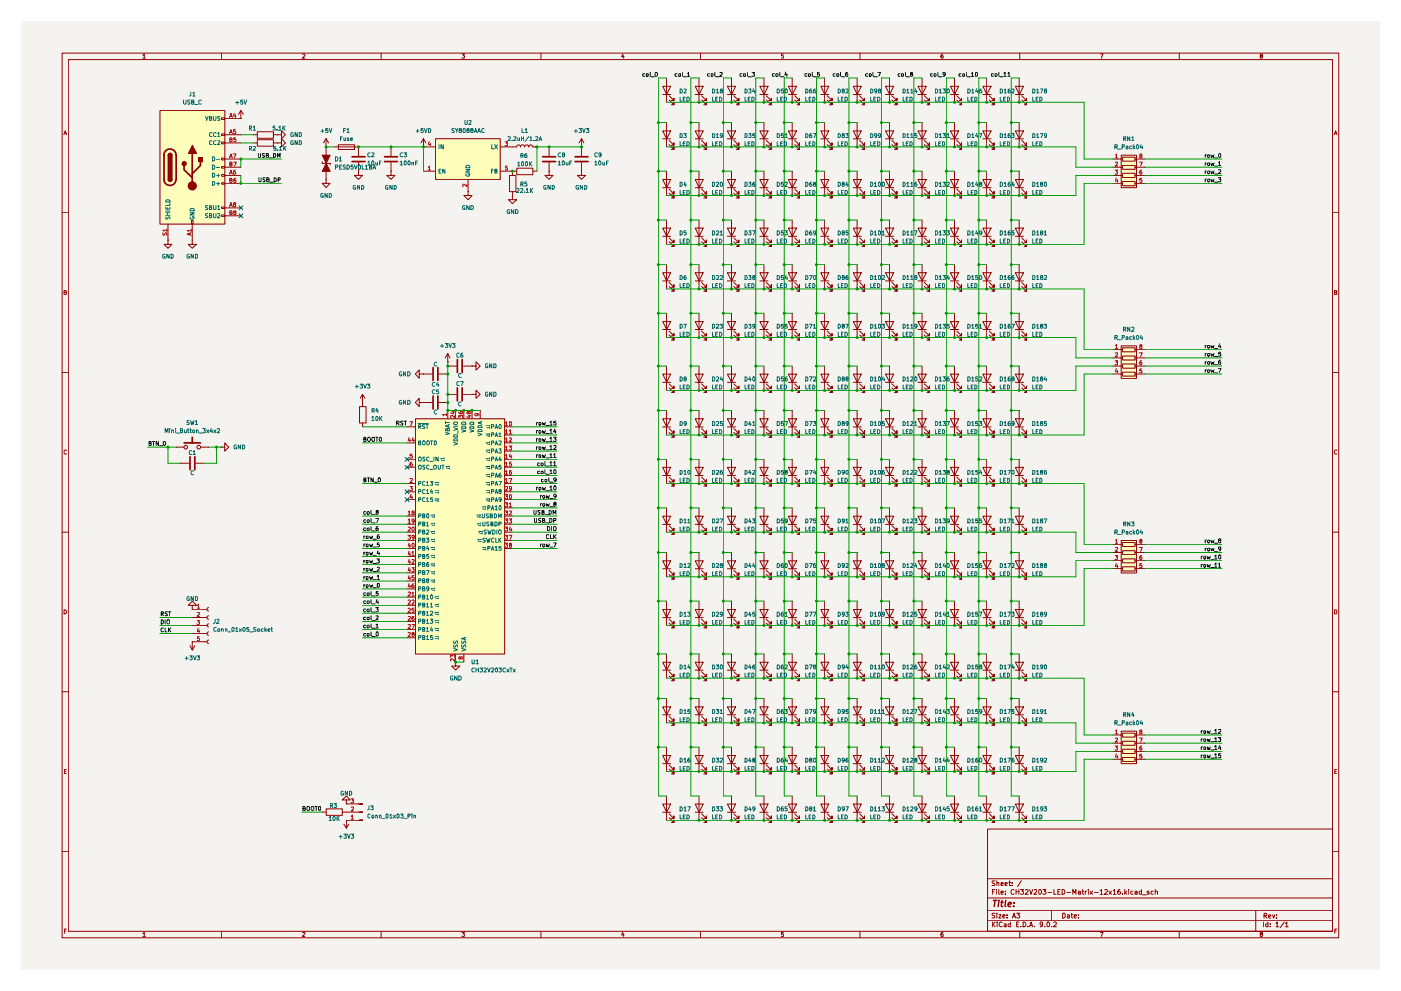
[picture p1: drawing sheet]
<svg xmlns="http://www.w3.org/2000/svg" width="420mm" height="297mm" viewBox="0 0 420 297" stroke-linecap="round" stroke-linejoin="round" font-family="sans-serif">
<path d="M6.3 6.3h407.5v284.4h-407.5z" fill="#f5f3ef"/>
<g fill="none" stroke="#910000" stroke-width=".3">
<path d="M18.6 15.9h382.9v265.2h-382.9zM20.5 17.9h379.1v261.2h-379.1zM42.8 16.6l.5-.4v1.2M42.8 17.4h.8M66.5 15.9v2M90.8 16.3l.4-.1 .2 .4-.7 .8h.7M114.3 15.9v2M138.5 16.2h.8l-.4 .5 .4 .1v.6h-.8M162.2 15.9v2M186.8 16.2l-.4 .8h.8M187 16.6v.8M210.1 15.9v2"/>
<path d="M234.9 16.2h-.5v.6l.4-.1 .2 .2-.1 .5h-.5M257.9 15.9v2M282.8 16.2l-.4 .1-.2 .9 .2 .2h.5v-.6l-.5-.1-.2 .2M305.8 15.9v2M330 16.2h.8l-.5 1.2M353.7 15.9v2M378.1 16.8l-.1-.5h.5v.4l-.5 .1 .1 .6 .5-.2-.2-.4M19.1 40.4l.5-1.2 .4 1.2M19.3 40h.6M400.1 40.4l.5-1.2 .4 1.2M400.2 40h.6M18.6 63.8h1.9"/>
<path d="M399.6 63.8h1.9M19.2 87.6l.6-.1v-.4l-.6-.1v1.3h.5l.3-.4-.4-.3M400.2 87.6l.6-.1v-.4l-.6-.1v1.3h.5l.2-.6-.3-.1M18.6 111.7h1.9M399.6 111.7h1.9M20 135l-.4-.1-.4 .3v.7l.4 .2h.4M400.9 135a.58 .58 0 0 0-.8 .5 .58 .58 0 0 0 .8 .6M18.6 159.5h1.9M399.6 159.5h1.9M19.2 182.8h.5l.2 .2 .1 .5-.3 .5h-.5zM400.2 182.8h.5l.2 .2-.2 1h-.5zM18.6 207.3h1.9"/>
<path d="M399.6 207.3h1.9M19.3 231.2h.4M19.9 230.6h-.6v1.3h.6M400.3 231.2h.4M400.9 230.6h-.6v1.3h.6M18.6 255.3h1.9M296.2 248.5h103.4v30.6h-103.4zM399.6 255.3h1.9M19.3 279.1h.4M19.9 278.5h-.6v1.2M42.8 279.8l.5-.3v1.2M66.5 279.1v2"/>
<path d="M90.8 279.6l.6-.1v.3l-.7 .9h.7M114.3 279.1v2M138.5 279.5h.8l-.4 .4 .4 .2v.5h-.8M162.2 279.1v2M186.8 279.4l-.4 .8h.8M187 279.8v.9M210.1 279.1v2M234.9 279.5h-.5v.5a.45 .45 0 0 1 .5 .1 .45 .45 0 0 1 0 .6l-.5-.1M257.9 279.1v2M282.8 279.5l-.4 .1-.2 .8 .1 .3 .6-.1-.2-.7-.5 .3M296.2 275.8h103.4M296.2 273h103.4"/>
<path d="M296.2 269.2h103.4M296.2 263.4h103.4M297.6 276.4v1.4M297.6 267.3h.5M297.8 277l.6 .8M298.3 266.6h-.7v1.5M298.4 273.7l-.8 .1-.1 .4 .7 .3 .2 .3-.3 .4-.6-.1M298.4 264.1l-.8 .1v.4l.5 .2 .3 .4-.2 .2h-.7M298.4 276.4l-.8 .8M298.8 266.6v.2M298.8 267.1v1M299 273.7v.1"/>
<path d="M299 264.7l.6-.1v.8M299 264v1.4M299 274.2v1M299 276.4v.1M299 276.9v.9M299.6 274.2h.6l-.6 1h.6M299.6 266.6v1.4l.1 .1M300.2 267.5h.7l-.1-.4h-.6v.9h.6M300.2 265l.7-.2-.1-.2h-.6v.8h.6M300.6 276.5l-.1-.1a.67 .67 0 0 0-.9 .7 .67 .67 0 0 0 1 .6M300.7 274.7l.7-.2-.2-.3h-.4l-.1 .7 .3 .3 .3-.1M301.2 276.9l.6 .1v.8"/>
<path d="M301.4 265l.7-.2-.2-.3-.4 .1-.1 .7 .6 .1M301.5 267.9v.2M301.5 267.1v.2M301.8 277.2l-.7 .3 .2 .3 .5-.1M302 275v.2M302 274.2v.2M302.5 264.5h.6M302.8 264v1.4h.3M303.1 276.9h-.4l-.4 .2 .1 .6h.7M303.1 276.4v1.4M303.5 265.3v.1M303.5 264.6v.2"/>
<path d="M303.6 275.2l.5-1.5 .4 1.5M303.8 274.7h.7M304.1 266.8a.63 .63 0 0 0-.9 .5 .63 .63 0 0 0 .9 .6M304.7 267.3h.9M304.7 266.6v1.5M304.9 273.7h.9l-.5 .5 .5 .3-.1 .5-.1 .2-.7-.2M304.9 277h.4M305.6 276.4h-.7v1.4h.7M305.6 266.6v1.5M305.8 279.1v2M306.1 266.6h.9l-.5 .5 .4 .2 .1 .5-.3 .3-.6-.2M306.2 277.7v.1"/>
<path d="M306.3 264l-1.2 1.8M306.8 276.4a.73 .73 0 0 1 .9 .7 .73 .73 0 0 1-.9 .7zM307.5 266.8l.5-.2 .4 .4-1 1.1h1M308.3 277.7v.1M308.8 277.8l.4-1.4 .5 1.4M308.8 266.6l.4 1.5 .5-1.5M308.9 277.4h.6M310.1 266.8l.7-.1 .1 .5-.9 .9h.9M310.2 277.7v.1M311.6 266.8l.4-.2a.8 .8 0 0 1 .4 .8 .8 .8 0 0 1-.6 .7l-.3-.6zM312.7 277l-.3 .3-.4-.1v-.8l.7 .1v1l-.4 .3h-.3M312.8 266.6h.9l-.5 .5 .4 .2 .1 .5-.3 .3-.6-.2"/>
<path d="M313.4 277.7v.1M314.1 276.4a.69 .69 0 0 1 .7 .5 .69 .69 0 0 1-.3 .8v.1a.84 .84 0 0 1-.4-1.4zM314.3 267.5h1.1M315.4 277.7v.1M315.4 273v2.8M316 276.5l.6-.1 .2 .4-.9 1h.9M316.1 266.6v1.5h.6M317.2 267.3h.5M317.9 266.6h-.7v1.5h.7M318.5 266.6a.73 .73 0 0 1 .9 .7 .73 .73 0 0 1-.9 .8zM318.7 273.7h.5l.2 .4v.7l-.4 .4h-.3zM320 267.5h1.1"/>
<path d="M320.1 274.2h.5l.1 1M320.7 274.5l-.5 .1-.2 .2 .2 .4 .5-.1M321.2 274.2h.5M321.4 273.7v1.2l.3 .3M321.7 268.1v-1.5l.5 1 .5-1v1.5M322.2 274.7l.6-.2-.1-.3h-.5v.7l.1 .3 .4-.1M323.3 267.1h.6l.1 1M323.4 275v.2M323.4 274.2v.2M324 267.5h-.7v.5h.7M324.4 267.1h.6M324.7 266.6v1.3l.3 .2"/>
<path d="M325.5 267.1v1M325.9 267.1l-.4 .3M326.4 266.6v.2M326.4 267.1v1M326.9 267.1l.8 1M327.7 267.1l-.8 1M328.3 267.5h1.1M329.9 267l.5-.4v1.5M329.9 268.1h.9M330 279.5h.8l-.5 1.2M331.3 266.8l.6-.2 .2 .4-.9 1.1h.9M332.6 267.1l.7 1"/>
<path d="M333.3 267.1l-.7 1M333.8 267l.5-.4v1.5M333.8 268.1h.9M335.9 266.6l-.6 .4-.1 .8 .2 .3 .6-.3-.2-.7h-.4l-.2 .4M336.6 267.9v.2M337.3 266.6v1.5M337.5 267.5l.4 .6M337.9 267.1l-.6 .5M338.5 266.6v.2M338.5 267.1v1M339.8 267.1h-.5l-.2 .3 .2 .7 .5-.1M340.4 267.1h.6v1"/>
<path d="M341 267.5h-.6v.5h.6M342.3 267.1h-.5l-.2 .3 .3 .7 .4-.1M342.3 266.6v1.5M342.6 268.2h1.1M344.6 267.1h-.5l-.1 .3 .6 .2 .1 .3-.7 .1M345.9 267.1h-.5l-.2 .3 .2 .7 .5-.1M346.5 267.2l.5-.1 .1 1M346.5 266.6v1.5M353.7 279.1v2M376.6 273v6.1M378.1 280l-.1-.4 .5-.1v.4l-.5 .2v.5l.5 .1 .1-.5-.2-.2M379 276.4v1.4"/>
<path d="M379.1 274.4h.7l.1-.5-.8-.1v1.4M379.4 274.4l.5 .8M380.2 276.9h-.4l-.2 .2v.6h.6M380.2 276.4v1.4M380.4 274.7l.7-.2-.1-.3-.5 .1-.1 .7 .3 .2 .3-.1M380.9 277.7v.1M380.9 276.9v.1M381.6 274.2l.4 1 .3-1M382.7 276.8l.3-.4v1.4M382.7 277.8h.8M382.8 275v.2M382.8 274.3v.1"/>
<path d="M385.1 276.4l-1.2 1.7M385.5 276.8l.4-.4v1.4M385.5 277.8h.8M400.3 279.1h.4M400.9 278.5h-.6v1.2M42.8 280.7h.8"/>
</g>
<path d="M297.9 269.9h1.1M298.4 269.9l-.2 1.8M299.5 270.5l-.2 1.2M299.6 269.9v.1M300.2 270.5h.7M300.5 269.9l-.2 1.6 .4 .2M301.6 269.9l-.2 1.6 .2 .2M302.4 271.1l.9-.2-.1-.3-.5-.1-.3 .2-.1 .8 .3 .2h.5M304 271.6v.1M304.2 270.6v.1" fill="none" stroke="#910000" stroke-width=".42"/>
<g fill="#ffb">
<path d="M124.5 125.5h26.8v70.5h-26.8z"/>
<path d="M47.9 33.1h19.5v34h-19.5z"/>
<path d="M130.6 41.6h19.4v12.2h-19.4z"/>
<path d="M336.2 162h4.6v9.7h-4.6z"/>
<path d="M336.2 219.1h4.6v9.8h-4.6z"/>
<path d="M336.2 46.5h4.6v9.7h-4.6z"/>
<path d="M336.2 103.6h4.6v9.8h-4.6z"/>
</g>
<g fill="none" stroke="#910000" stroke-width=".3">
<path d="M48 33.1h19.4v34.1h-19.4zM66.5 35.3h.9v.5h-.9zM198.8 25.9h2.3l-1.2 2.4zM198.8 39.2h2.3l-1.2 2.4zM198.8 28.3h2.3M199.9 23.4v7.2M199.9 36.7v7.3M200.7 30l1.4 1.4v-.8v.8h-.8M200.7 28.7l1.4 1.4v-.6v.6h-.8M208.5 25.9h2.4l-1.2 2.4zM208.5 39.2h2.4l-1.2 2.4zM208.5 28.3h2.4"/>
<path d="M209.6 23.4v7.2M209.6 36.7v7.3M210.4 30l1.4 1.4v-.8v.8h-.7M210.4 28.7l1.4 1.4v-.6v.6h-.7M66.5 40.1h.9v.5h-.9zM66.5 42.6h.9v.5h-.9zM66.5 47.4h.9v.5h-.9zM66.5 49.9h.9v.5h-.9zM66.5 52.3h.9v.5h-.9zM66.5 54.8h.9v.4h-.9zM174.4 51.3v1.3h1.2l-1.2 1.2-1.3-1.2h1.3M174.4 51.3h.1"/>
<path d="M174.4 44h.1M174.4 41.6v5.1M174.4 48.7v2.6M174.4 41.6l-.7 1.2M174.4 41.6l.7 1.2M198.8 53.8h2.3l-1.2 2.5zM198.8 41.6h2.3M198.8 56.3h2.3M199.9 51.3v7.3M200.7 57.9l1.4 1.5v-.8v.8h-.8M200.7 56.6l1.4 1.6v-.8v.8h-.8M200.7 43.3l1.4 1.5v-.8v.8h-.8"/>
<path d="M200.7 42.1l1.4 1.4v-.7v.7h-.8M208.5 41.6h2.4M210.4 43.3l1.4 1.5v-.8v.8h-.7M210.4 42.1l1.4 1.4v-.7v.7h-.7M57.4 66.1h.5v1h-.5zM66.5 62.1h.9v.4h-.9zM66.5 64.4h.9v.5h-.9zM198.8 68.4h2.3l-1.2 2.4zM198.8 70.8h2.3M199.9 66v7.2M199.9 79.3v7.3M200.7 72.5l1.4 1.4v-.7v.7h-.8"/>
<path d="M200.7 71.3l1.4 1.4v-.7v.7h-.8M198.8 81.7h2.3l-1.2 2.5zM198.8 84.2h2.3M200.7 85.9l1.4 1.4v-.7v.7h-.8M200.7 84.7l1.4 1.4v-.8v.8h-.8M52.8 134h2.4M54 138.9h2.7M58.7 138.9h2.6M60.1 134h2.5M66.2 134h1.2v-1.2l1.2 1.2-1.2 1.2v-1.2M66.2 134h.1M122.1 132.8h2.4"/>
<path d="M122.1 127.9h2.4M122.1 137.7h2.4M124.6 125.5h26.7v70.5h-26.7zM134.3 123v2.5M136.7 123v2.5M139.1 123v2.5M141.6 123v2.5M144 123v2.5M151.3 132.8h2.4M151.3 127.9h2.4M151.3 137.7h2.4M151.3 130.4h2.4"/>
<path d="M151.3 135.2h2.4M122.1 140h2.4M122.1 144.9h2.4M122.1 147.4h2.4M122.1 149.8h2.4M122.1 154.7h2.4M122.1 157.1h2.4M122.1 159.5h2.4M151.3 140h2.4M151.3 144.9h2.4M151.3 147.4h2.4M151.3 149.8h2.4"/>
<path d="M151.3 154.7h2.4M151.3 157.1h2.4M151.3 159.5h2.4M151.3 142.5h2.4M151.3 152.2h2.4M122.1 162h2.4M122.1 164.4h2.4M122.1 166.8h2.4M122.1 169.2h2.4M122.1 171.7h2.4M122.1 174.2h2.4M122.1 176.5h2.4"/>
<path d="M122.1 179h2.4M151.3 162h2.4M151.3 164.4h2.4M57 193.5l.7 1.3M57.7 181.4h1.2l-1.2-1.2-1.2 1.2h1.2v1.2M57.7 182.6h.1M57.7 192.4h.1M57.7 192.4v2.4M57.7 182.6h4.4M57.7 185.1h4.4M57.7 187.5h4.4M57.7 189.9h4.4"/>
<path d="M57.7 192.4h4.4M58.4 193.5l-.7 1.3M62.6 182.1a.51 .51 0 0 0-.5 .5 .51 .51 0 0 0 .5 .5M62.6 184.6a.51 .51 0 0 0-.5 .5 .51 .51 0 0 0 .5 .5M62.6 187a.47 .47 0 0 0-.5 .5 .47 .47 0 0 0 .5 .4M62.6 189.4a.51 .51 0 0 0-.5 .5 .51 .51 0 0 0 .5 .5M62.6 191.9a.51 .51 0 0 0-.5 .5 .51 .51 0 0 0 .5 .5M122.1 181.4h2.4M122.1 183.8h2.4M122.1 186.3h2.4M122.1 188.7h2.4M122.1 191.2h2.4"/>
<path d="M136.7 196v2.5M139.1 196v2.5"/>
<circle cx="55.7" cy="134" r=".55"/>
<circle cx="59.6" cy="134" r=".55"/>
</g>
<g fill="none" stroke="#b90000" stroke-width=".3">
<path d="M122.7 131.1l-.3 1h.7M122.9 126.4h.8l-.5 1.2M122.9 131.7v.7M123.5 138.5l-.4 .2-.2 .8 .3 .3 .5-.3-.2-.5-.6 .2M123.6 136.1h-.6l-.1 .6h.7v.5h-.7M123.9 131.1l-.4 1h.8M124.1 131.7v.7M133.9 124.3h-1.1l.3 .3M133.9 124v.6M135.6 123.4h.8M136 123.3v.7l-.9-.2M136.4 124.5v.7l-.8-.7-.5 .2 .2 .5"/>
<path d="M137.6 125.2v-.7l.4 .4 .2-.4h.5v.7M137.6 123.4l.1 .5 .4 .1h.7v-.6h-.7l-.1 .4 .3 .2M140.4 124.6h.8M140.5 123.6a.35 .35 0 0 1 .6-.2 .35 .35 0 0 1 0 .6 .35 .35 0 0 1-.6-.2v-.4h-.5v.6h.3l.2-.2M140.8 124.5v.7l-.8-.3M143 124l.2 .5h-.7l.1-.5h.7l.4 .5M151.6 126.7l.3-.3v1.2M151.6 129.2l.3-.4v1.2M151.6 131.6l.3-.4v1.2M151.6 134l.3-.3v1.2M151.6 136.5l.3-.4v1.2M151.6 138.9l.3-.4v1.3"/>
<path d="M151.6 127.6h.6M151.6 130h.6M151.6 132.4h.6M151.6 134.9h.6M151.6 137.3h.6M151.6 139.8h.6M152.7 133.7h.7l-.4 .4 .4 .3-.1 .5-.6-.1M152.7 129.2l.4-.4v1.2M152.7 131.3l.5-.1 .2 .4-.7 .8h.7M152.7 130h.7M152.8 126.5l.2-.1a.62 .62 0 0 1 .4 .6 .62 .62 0 0 1-.4 .6l-.3-.4zM153 136.1l-.3 .8h.8"/>
<path d="M153.3 138.5h-.5l-.1 .6 .6-.1v.7l-.6-.1M153.3 136.5v.8M122.4 153.5l.4-.3v1.1M122.4 155.9l.4-.4v1.3M122.4 158.1l.5-.1 .2 .3-.8 .9h.8M122.4 154.3h.7M122.4 156.8h.7M122.9 143.5l.8 .1-.8 1h.8M122.9 145.8h.8l-.4 .5 .3 .1 .1 .4-.3 .3-.5-.2M123.3 148.2l-.4 .9h.8M123.5 148.7v.8M123.7 158.1l.3-.1 .2 .2-.2 1h-.3l-.2-.5z"/>
<path d="M123.8 153.7l-.3-.4 .6-.1 .1 .3-.7 .3 .3 .5h.4l-.2-.6M124.2 156l-.1 .3h-.4l-.2-.5 .3-.3 .4 .2v.8l-.5 .3M151.5 148.3h.7l-.3 .5h.3v.6l-.1 .1-.6-.1M151.5 150.7h.7l-.3 .4 .3 .2v.5h-.7M151.5 153.2h.7l-.3 .4 .3 .1v.6h-.7M151.5 155.5h.7l-.3 .5 .3 .1v.5l-.1 .2-.6-.2M151.5 158h.7l-.3 .4 .3 .2v.5h-.7M151.6 141.3l.3-.3v1.2M151.6 143.8l.3-.4v1.2M151.6 146l.5-.2 .1 .6-.7 .7h.7M151.6 142.2h.6M151.6 144.6h.6"/>
<path d="M152.7 143.4h.8l-.5 1.2M152.7 155.5h.7l-.4 .5h.3v.7l-.6-.1M152.7 151l.4-.3v1.2M152.7 153.2h.6l.1 .3-.7 .8h.7M152.7 151.9h.7M152.8 148.4l.2-.1a.68 .68 0 0 1 .4 .6 .68 .68 0 0 1-.4 .6l-.3-.5zM153 157.9l-.3 .9h.8M153.3 141l-.4 .1-.2 .4 .1 .7h.5v-.7l-.3-.1-.3 .2M153.3 158.4v.8M153.4 146.4l-.6 .2v-.7l.4-.1 .2 .2-.2 .9-.4 .2M122.3 160.4h.8l-.4 .5 .4 .2-.1 .4h-.7M122.4 177.5h.5l.2 .3-.8 .8h.8"/>
<path d="M122.7 162.8l-.3 .9h.7M122.7 165.2l-.3 .9h.7M122.7 167.6l-.3 .9h.7M122.7 170.1l-.3 .8h.7M122.7 172.6l-.3 .8h.7M122.7 174.9l-.3 1h.7M122.9 163.2v.9M122.9 165.7v.8M122.9 168.1v.8M122.9 170.5v.9M122.9 173v.8M122.9 175.4v.8"/>
<path d="M123.5 165.6l.4-.3v1.2M123.5 167.8h.7v.4l-.7 .7h.7M123.5 170.2h.7l-.3 .4 .3 .1v.6h-.7M123.5 177.8l.4-.3v1.1M123.5 166.5h.7M123.5 178.6h.7M123.7 162.9l.3-.1 .2 .3v.7l-.2 .3a.71 .71 0 0 1-.3-1.2zM124.1 175l-.4 .1-.2 .9 .7 .1-.1-.6-.6 .2M124.2 161l-.4 .2-.3-.6 .7-.1v.9l-.5 .2M124.2 172.6h-.6l-.1 .5h.6l.1 .6-.2 .1-.5-.1M151.5 160.4h.7l-.3 .5 .3 .1v.5h-.7M151.5 162.8h.7l-.3 .5 .3 .1v.5l-.1 .2-.6-.2"/>
<path d="M152.7 160.4h.8l-.5 1.2M153 163.4l-.2-.1a.31 .31 0 0 1 .1-.4 .31 .31 0 0 1 .4 .1v.3l-.6 .3 .3 .5 .4-.3-.2-.4M59.1 185.9h.8l-.5 .5 .5 .2v.3l-.3 .3-.5-.2M59.2 181.4l.3-.3v1.2M59.2 183.6h.5l.2 .3-.8 .8h.8M59.2 182.3h.7M59.4 188.3l-.2 .9h.7M59.7 188.8v.8M59.8 190.8h-.6v.6l.4-.1 .3 .2-.1 .4h-.6M122.4 180l.5-.2 .2 .5-.8 .8h.8M122.4 182.5l.5-.2 .2 .3-.8 1h.8M122.4 184.8l.5-.1 .2 .4-.8 .8h.8"/>
<path d="M122.4 187.3l.5-.1 .2 .3-.8 .9h.8M122.4 189.7l.5-.1 .2 .3-.8 .9h.8M123.5 180l.2-.2 .5 .2v.4l-.7 .7h.7M123.5 187.2h.8l-.5 1.2M123.8 190.1l-.3-.3 .5-.2 .2 .4-.7 .3 .3 .5 .4-.1-.2-.6M124.1 184.7l-.4 .1-.2 1h.7l-.2-.6-.5 .2M124.2 182.3h-.6l-.1 .6 .6-.1 .1 .6-.2 .2-.5-.2M135.1 197v-.7l.5 .4 .2-.4h.3l.3 .2-.2 .5M136.4 197.4v.8l-.9-.8-.4 .3 .2 .4M138.1 197.1l.2-.3 .5 .2-.1 .5h-.5l-.2-.6h-.3v.6l.4-.1"/>
</g>
<g fill="none" stroke="#006665" stroke-width=".3">
<path d="M125.4 126.9h3M125.6 132.7h.5l.1-.5h-.6v1.1h.6v-.4l-.2-.2M125.6 127.9l.6-.1v-.5h-.6v1.1M125.6 137.2l.2-.2 .4 .2v1h-.6zM125.8 127.9l.4 .5M126.7 132.3l.6-.1a.86 .86 0 0 1 0 1.1l-.6-.1zM127.4 127.3h-.7v.5l.7 .3-.1 .3h-.6M127.4 137.1l-.4-.1-.3 .2 .7 .6v.3l-.7 .1M127.4 139.4l-.7 .2 .3 .4 .4 .2v.3h-.7M127.8 127.3h.6M128 132.3l.6-.1a.86 .86 0 0 1-.1 1.1l-.5-.1zM128.1 127.3v1.1"/>
<path d="M128.7 137.1l-.3-.1a.67 .67 0 0 0-.5 .5 .67 .67 0 0 0 .3 .7l.5-.1M128.7 139.5l-.5-.1a.61 .61 0 0 0-.3 .8 .61 .61 0 0 0 .8 .3M128.9 138.3h.9M129.1 132.2h.7M129.5 132.2v1.1M130.1 137v1.2M130.4 132.2a.55 .55 0 0 1 .5 .6 .55 .55 0 0 1-.6 .5l-.1-1zM131.4 137v1.2l-.7-1.2v1.2M131.4 139.4v1l.3 .2 .4-.2v-1M132 137.4h1.2M132.3 137.7l.3 .3M132.5 139.4h.7"/>
<path d="M132.6 138h.6M132.8 139.4v1.2M133.1 137.2l.1 .2M133.1 137.9l.1 .1M133.2 137.4l-.1 .1M133.2 138l-.1 .1M133.6 129.5l1.2 .5-1.2 .3M133.6 126.3v.7M133.6 126.7h1.2M133.6 139.8h1.2M134.2 128.7l.1-.3 .5 .1v.6h-1.2l.1-.6 .2-.1 .3 .3v.4M134.5 127.3v.6"/>
<path d="M134.7 139.7l.1 .1M134.8 127.3l-1.2 .4 1.2 .4M134.8 139.8l-.1 .2M136.1 132.6l1.1 .4-1.1 .4M136.1 131.7a.66 .66 0 0 1 .7-.2 .66 .66 0 0 1 .4 .7h-1.1zM136.1 130.5l.9-.2 .2 .7h-1.1zM136.1 128.2l1.1 .4-1.1 .4M136.1 126.7l1-.2 .1 .5a.78 .78 0 0 1-1.1 0zM136.1 127.8h1.1M137.3 129.1v.9M138.4 128.8l1.3 .4-1.3 .3M138.5 126.7l.9-.2 .3 .3v.4h-1.3z"/>
<path d="M138.6 127.8h.9l.2 .6h-1.3zM140.9 128.8l1.2 .4-1.2 .3M141 126.7l.8-.2 .3 .2v.5h-1.2zM141.1 127.8h.8l.2 .6h-1.2zM143.3 129.8l1.2 .4-1.2 .4M143.3 128.9a.66 .66 0 0 1 .8-.2 .66 .66 0 0 1 .4 .7h-1.2zM143.3 127.8a.66 .66 0 0 1 .8-.3 .66 .66 0 0 1 .4 .7h-1.2zM144.2 126.5v.5M144.5 126.3l-1.2 .4 1.2 .5M145.7 137.4h1.2M145.7 139.8h1.2M145.7 127.6h1.2"/>
<path d="M145.7 130.1h1.2M145.7 132.5h1.2M145.7 134.9h1.2M146 132.8l.3 .3M146 135.3l.3 .3M146 128l.3 .2h.6M146 130.4l.3 .3h.6M146 137.7l.3 .3h.6M146.3 133.1h.6M146.3 135.6h.6M146.7 127.6h.2M146.7 128.1l.2 .1"/>
<path d="M146.7 129.9l.2 .2M146.7 130.5l.2 .2M146.7 132.4l.2 .1M146.7 133l.2 .1M146.7 134.8l.2 .1M146.7 135.4l.2 .2M146.7 137.2l.2 .2M146.7 137.9l.2 .1M146.7 139.7l.2 .1M146.9 127.6l-.2 .2M146.9 128.2l-.2 .2M146.9 130.1l-.2 .2"/>
<path d="M146.9 130.7l-.2 .2M146.9 132.5l-.2 .2M146.9 133.1l-.2 .2M146.9 134.9l-.2 .2M146.9 135.6l-.2 .1M146.9 137.4l-.2 .1M146.9 138l-.2 .1M146.9 139.8l-.2 .2M147.4 127.9h.5l.2-.6h-.7v1.1M147.4 130.3h.6l.1-.5-.7-.1v1.2M147.4 132.8l.7-.1v-.5h-.7v1.1M147.4 135.2h.5l.2-.5-.7-.2v1.3"/>
<path d="M147.4 137.6h.6l.1-.5-.7-.1v1.2M148.5 128.4l.3-1.1 .5 1.1M148.5 130.9l.3-1.2 .5 1.2M148.5 133.3l.3-1.1 .5 1.1M148.5 135.8l.3-1.3 .5 1.3M148.5 138.2l.3-1.2 .5 1.2M148.6 128.1h.6M148.6 130.6h.6M148.6 133h.6M148.6 135.5h.6M148.6 137.8h.6M149.6 130l.3-.3v1.2"/>
<path d="M149.6 132.2h.7v.5l-.7 .6h.7M149.6 134.5h.7l-.4 .5 .4 .1v.5l-.2 .2-.5-.2M149.6 130.9h.7M149.8 127.3h.2l.3 .2-.2 .9h-.3l-.2-.4zM149.9 136.9l-.3 .9h.8M150.2 137.4v.8M150.3 139.4h-.6l-.1 .6 .5-.1 .2 .6h-.7M125.6 144.9h.6v-.5l-.6-.1v1.2M125.6 147.3h.6v-.5l-.6-.1v1.2M125.6 149.8l.6-.1v-.5h-.6v1.2M125.6 154.7l.6-.1v-.5l-.6-.1v1.2M125.6 157.1h.6v-.6h-.6v1.1"/>
<path d="M125.6 159.5l.6-.1v-.5l-.6-.1v1.3M126.7 154.6h.5l.2-.3-.1-.2-.6-.1v1.2h.6l.1-.5-.2-.1M126.7 157.1l.7-.3-.1-.3h-.6v1.1h.7v-.5h-.2M126.7 159.4h.6l.1-.3-.7-.3v1.3h.6l.1-.5-.2-.2M127.4 144.4l-.3-.1-.4 .3 .2 .9 .5-.1M127.4 146.8l-.3-.1-.4 .3 .2 .9 .5-.1M127.4 149.3l-.5-.1-.2 .2 .1 .8 .6 .1M127.9 144.6l.4-.3v1.2M127.9 147.1l.4-.4v1.2M127.9 149.5l.4-.3v1.2M127.9 156.8l.4-.3v1.1M127.9 159l.5-.2 .2 .5-.8 .8h.8"/>
<path d="M127.9 145.5h.7M127.9 147.9h.7M127.9 150.4h.7M127.9 157.6h.7M128 154.1l.2-.1a.61 .61 0 0 1 .4 .6 .61 .61 0 0 1-.5 .6zM128.9 140.7h.9M129 144.3h.8l-.4 .5 .4 .1v.4l-.8 .1M129.2 154.4h1.1M129.2 156.8h1.1M129.2 159.3h1.1M129.4 146.6l-.3 .9h.7M129.5 159.6l.3 .3"/>
<path d="M129.5 154.7l.3 .3h.5M129.5 157.2l.3 .2h.5M129.6 147.2v.7M129.7 149.2h-.6v.5l.4-.1 .3 .3-.1 .4h-.6M129.8 159.9h.5M130.2 154.2l.1 .2M130.2 154.9l.1 .1M130.2 156.7l.1 .1M130.2 157.3l.1 .1M130.2 159.1l.1 .2M130.2 159.7l.1 .2M130.3 144.7h1.2"/>
<path d="M130.3 147.1h1.2M130.3 149.6h1.2M130.3 154.4l-.1 .2M130.3 155l-.1 .2M130.3 156.8l-.1 .2M130.3 157.4l-.1 .2M130.3 159.3l-.1 .1M130.3 159.9l-.1 .2M130.6 145l.2 .3h.7M130.6 149.8l.2 .3 .7 .1M130.6 147.4l.3 .3M130.9 147.7h.6"/>
<path d="M131.4 144.6l.1 .1M131.4 145.2l.1 .1M131.4 146.9l.1 .2M131.4 147.5l.1 .2M131.4 149.4l.1 .2M131.4 150l.1 .2M131.5 144.7l-.1 .1M131.5 145.3l-.1 .1M131.5 147.1l-.1 .2M131.5 147.7l-.1 .2M131.5 149.6l-.1 .1M131.5 150.2l-.1 .1"/>
<path d="M133.9 140.1l.2 .3h.7M134.7 140.3l.1 .1M134.8 140.4l-.1 .2M142.9 154.4h1.2M143 156.8h1.2M143.2 154.7l.3 .3M143.3 157.2l.2 .2h.7M143.5 155h.6M143.5 159.3h1.2M143.8 159.6l.3 .3M143.9 154.2l.2 .2M143.9 154.9l.2 .1"/>
<path d="M144.1 159.9h.6M144.1 154.4l-.2 .2M144.1 155l-.2 .2M144.1 156.7l.1 .1M144.1 157.3l.1 .1M144.2 156.8l-.1 .2M144.2 157.4l-.1 .2M144.5 159.1l.2 .2M144.5 159.7l.2 .2M144.6 151.9h1.2M144.6 154l.1 1.2 .6-.2v-1M144.7 159.3l-.2 .1"/>
<path d="M144.7 159.9l-.2 .2M144.8 156.5v1.1h.2l.5-.2v-.9M144.8 152.3l.2 .3h.8M145.6 151.8l.2 .1M145.6 152.4l.2 .2M145.7 144.7h1.2M145.7 147.1h1.2M145.7 149.6h1.2M145.7 142.3h1.2M145.8 151.9l-.2 .2M145.8 152.6l-.2 .1M145.9 158.9l-.7 .1v.3l.7 .5-.3 .3-.4-.1"/>
<path d="M146 140.1l.3 .3M146 142.5l.3 .3M146 145l.1 .2 .8 .1M146 149.8l.3 .3M146 147.4l.3 .3h.6M146.3 140.4h.6M146.3 150.2h.6M146.3 142.9h.6M146.3 152.2h.4l.3-.4-.7-.2v1.2M146.3 158.8l.3 1.3 .2-.8 .2 .8 .3-1.3M146.5 154.1l-.5-.1-.2 .3 .1 .2 .6 .3v.3l-.7 .1M146.6 156.5l-.6 .1 .2 .5 .4 .1v.4h-.6"/>
<path d="M146.7 140.3l.2 .1M146.7 142.1l.2 .2M146.7 142.7l.2 .2M146.7 144.6l.2 .1M146.7 145.2l.2 .1M146.7 146.9l.2 .2M146.7 147.5l.2 .2M146.7 149.4l.2 .2M146.7 150l.2 .2M146.9 140.4l-.2 .2M146.9 142.3l-.2 .1M146.9 142.9l-.2 .1"/>
<path d="M146.9 144.7l-.2 .1M146.9 145.3l-.2 .1M146.9 147.1l-.2 .2M146.9 147.7l-.2 .2M146.9 149.6l-.2 .1M146.9 150.2l-.2 .1M147 154.6l.6-.1v-.4l-.6-.1v1.2h.6l.1-.3-.3-.3M147.2 157.1l.5-.1v-.5h-.5v1.1h.6l.1-.4-.3-.1M147.3 152.8l.4-1.2 .4 1.2M147.4 140h.6l.1-.5-.7-.1v1.2M147.4 142.5l.7-.1v-.4l-.7-.2v1.3M147.4 144.9h.5l.2-.5-.7-.1v1.2"/>
<path d="M147.4 147.3h.6l.1-.5-.7-.1v1.2M147.4 149.8l.7-.1v-.4l-.7-.1v1.2M147.4 152.5h.6M147.7 158.8a.65 .65 0 0 1 .8 .7 .65 .65 0 0 1-.8 .6zM148.3 154a.66 .66 0 0 1 .6 .4 .66 .66 0 0 1-.2 .8h-.4zM148.4 156.5h.4a.66 .66 0 0 1 .3 .7 .66 .66 0 0 1-.7 .4zM148.5 140.6l.3-1.2 .5 1.2M148.5 143.1l.3-1.3 .5 1.3M148.5 145.5l.3-1.2 .5 1.2M148.5 147.9l.3-1.2 .5 1.2M148.5 150.4l.3-1.2 .5 1.2M148.5 151.9l.3-.3v1.2"/>
<path d="M148.5 152.8h.7M148.6 140.3h.6M148.6 142.7h.6M148.6 145.1h.6M148.6 147.6h.6M148.6 150h.6M149 158.8v1.3M149.4 155.2v-1.2l.5 .9 .4-.9v1.2M149.6 144.3h.8l-.5 1.2M149.6 157.1h.6l.1-.6h-.7v1.1M149.8 151.6h.2l.3 .2v.8l-.3 .2a.71 .71 0 0 1-.2-1.2zM149.8 158.8l.5 .2v.9l-.3 .2h-.2l-.3-.4z"/>
<path d="M149.9 147.2l-.3-.2 .3-.3 .4 .1v.4a.48 .48 0 0 0-.5 .1 .48 .48 0 0 0 0 .6l.5-.1-.2-.6M150.2 141.8l-.4 .2-.2 .8 .3 .3 .4-.2-.2-.6-.5 .3M150.3 149.7l-.5 .2-.2-.5 .7-.1v.7l-.5 .4M125.6 162l.6-.1v-.5l-.6-.1v1.3M125.6 164.3h.6v-.5l-.6-.1v1.2M125.6 166.8l.6-.1v-.5h-.6v1.2M125.6 169.2h.6v-.5l-.6-.1v1.2M125.6 171.7l.6-.1v-.5l-.6-.1v1.2M125.6 174.1h.6v-.6h-.6v1.2M125.6 176.5l.6-.1v-.5h-.6v1.2M125.6 179l.6-.1v-.5l-.6-.1v1.3M126.7 161.9l.6-.1 .1-.3-.7-.2v1.3h.6l.1-.6-.2-.1"/>
<path d="M126.7 164.3h.5l.2-.2-.1-.3-.6-.1v1.2h.6l.1-.5-.2-.1M126.7 166.7h.6l.1-.3-.7-.2v1.2h.6l.1-.5-.2-.2M126.7 169.2l.6-.1 .1-.3-.7-.2v1.2h.6l.1-.5-.2-.1M126.7 171.6h.5l.2-.2-.1-.3-.6-.1v1.2h.6l.1-.5-.2-.1M126.7 174.1h.5l.2-.4-.7-.2v1.2h.6l.1-.5-.2-.1M126.7 176.4h.6l.1-.3-.7-.2v1.2h.6l.1-.5-.2-.2M126.7 178.9h.5l.2-.3-.7-.3v1.3h.6l.1-.6-.2-.1M127.8 161.3h.8l-.4 .5h.3v.7l-.7-.1M127.8 171h.9l-.5 1.2M127.9 178.6l.4-.3v1.3M127.9 179.6h.7M128.2 163.7l-.3 .8h.8"/>
<path d="M128.2 174l-.3-.3 .1-.2h.5v.4a.4 .4 0 0 0-.6 .3 .4 .4 0 0 0 .5 .5l.2-.3-.2-.4M128.5 166.2h-.5l-.1 .5h.6v.6h-.6M128.5 168.6h-.2l-.4 .5 .1 .7a.43 .43 0 0 0 .6-.2 .43 .43 0 0 0-.1-.5h-.5l-.1 .2M128.5 164.2v.7M128.6 176.4l-.6 .2v-.7h.4l.2 .2-.2 .9-.4 .1M129.2 161.7h1.1M129.2 164.1h1.1M129.2 166.6h1.1M129.2 169h1.1M129.2 171.4h1.1M129.2 173.9h1.1M129.2 176.3h1.1"/>
<path d="M129.4 178.3a.68 .68 0 0 1 .4 .6 .68 .68 0 0 1-.4 .7l-.3-.3v-.7zM129.5 162l.1 .3h.7M129.5 166.8l.3 .3M129.5 169.3l.1 .2 .7 .1M129.5 176.6l.3 .3M129.5 164.5l.3 .2h.5M129.5 171.7l.3 .3h.5M129.5 174.2l.3 .3h.5M129.8 167.2h.5M129.8 176.9h.5M130.2 161.6l.1 .1M130.2 162.2l.1 .1"/>
<path d="M130.2 164l.1 .1M130.2 164.5l.1 .2M130.2 166.4l.1 .2M130.2 167l.1 .2M130.2 168.9l.1 .1M130.2 169.5l.1 .1M130.2 171.2l.1 .2M130.2 171.9l.1 .1M130.2 173.7l.1 .2M130.2 174.3l.1 .2M130.2 176.1l.1 .2M130.2 176.7l.1 .2"/>
<path d="M130.3 161.7l-.1 .1M130.3 162.3l-.1 .1M130.3 164.1l-.1 .2M130.3 164.7l-.1 .2M130.3 166.6l-.1 .2M130.3 167.2l-.1 .1M130.3 169l-.1 .1M130.3 169.6l-.1 .1M130.3 171.4l-.1 .2M130.3 172l-.1 .2M130.3 173.9l-.1 .1M130.3 174.5l-.1 .1"/>
<path d="M130.3 176.3l-.1 .1M130.3 176.9l-.1 .2M130.3 178.7h1.2M130.6 179l.2 .3 .7 .1M131.4 178.6l.1 .1M131.4 179.2l.1 .2M131.5 178.7l-.1 .2M131.5 179.4l-.1 .1M143.1 161.7h1.2M143.4 162l.2 .3h.7M144.1 162.2l.2 .1M144.1 161.6l.2 .1"/>
<path d="M144.3 161.7l-.2 .1M144.3 162.3l-.2 .1M144.6 164.1h1.2M144.9 164.5l.3 .3M145.2 164.7h.6M145.5 161.4l-.5-.1-.2 .2 .7 .6-.2 .5-.5-.1M145.6 164l.2 .1M145.6 164.5l.2 .2M145.8 164.1l-.2 .2M145.8 164.7l-.2 .2M145.9 161.3l.3 1.3 .3-1 .1 1 .4-1.3M146.3 164.3h.5l.1-.5-.6-.1v1.2"/>
<path d="M147.3 164.9l.4-1.2 .4 1.2M147.4 164.6h.6M148.1 161.5l-.4-.2-.3 .3 .2 .9 .5-.1M148.5 164.1l.3-.4v1.2M148.5 164.9h.7M148.7 161.3v1.3h.5M149.6 161.3v1.3M149.8 161.8l.5 .8M150.3 163.7h-.6l-.1 .6 .5-.1 .2 .6h-.7M150.3 161.3l-.7 .7M125.6 181.4h.6v-.6h-.6v1.1M125.6 183.8l.6-.1v-.5h-.6v1.2"/>
<path d="M125.6 186.3l.6-.1v-.5l-.6-.1v1.3M125.6 188.7l.6-.1v-.5l-.6-.1v1.2M125.6 191.1h.6v-.6h-.6v1.2M126.7 181.4h.5l.2-.3-.1-.3h-.6v1.1h.6l.1-.5h-.2M126.7 183.7h.6l.1-.3-.7-.2v1.2h.6l.1-.5-.2-.2M126.7 186.2h.5l.2-.4-.7-.2v1.3h.6l.1-.5-.2-.2M126.7 188.6h.6v-.5l-.6-.1v1.2h.6l.1-.5-.2-.1M126.7 191.1h.5l.2-.4-.7-.2v1.2h.6l.1-.5-.2-.1M127.9 181.1l.4-.3v1.1M127.9 183.6l.4-.4v1.2M127.9 185.9l.4-.3v1.3M127.9 188.4l.4-.4v1.2"/>
<path d="M127.9 190.8l.4-.3v1.2M127.9 181.9h.7M127.9 184.4h.7M127.9 186.9h.7M127.9 189.2h.7M127.9 191.7h.7M129 185.6h.8l-.4 .5 .3 .1 .1 .4-.3 .3-.5-.2M129.1 181.1l.4-.3v1.1M129.1 183.3l.5-.1 .2 .4-.8 .8h.8M129.1 181.9h.7M129.4 188l-.3 .9h.7M129.6 188.5v.7"/>
<path d="M129.7 190.5h-.6v.6l.4-.2 .3 .3-.1 .4h-.6M130.3 181.1h1.2M130.3 183.6h1.2M130.3 186.1h1.2M130.3 188.4h1.2M130.3 190.9h1.2M130.6 183.9l.2 .2 .7 .1M130.6 186.3l.2 .3h.7M130.6 181.5l.3 .3M130.6 188.8l.3 .3M130.6 191.2l.2 .3h.7M130.9 181.7h.6"/>
<path d="M130.9 189h.6M131.4 181l.1 .1M131.4 181.6l.1 .1M131.4 183.4l.1 .2M131.4 184l.1 .2M131.4 185.9l.1 .2M131.4 186.5l.1 .1M131.4 188.3l.1 .1M131.4 188.9l.1 .1M131.4 190.7l.1 .2M131.4 191.3l.1 .2M131.5 181.1l-.1 .2"/>
<path d="M131.5 181.7l-.1 .2M131.5 183.6l-.1 .2M131.5 184.2l-.1 .2M131.5 186.1h-.1M131.5 186.6l-.1 .2M131.5 188.4l-.1 .2M131.5 189l-.1 .2M131.5 190.9l-.1 .2M131.5 191.5l-.1 .1M136.1 194.3l1.1 .4-1.1 .5M136.1 193.3v.7h.4l.4-.7 .3 .2v.5M136.1 192.1l.1 .8 .7-.8 .3 .1v.7"/>
<path d="M138.4 194.3l1.3 .4-1.3 .5M138.5 193.3l.1 .7h.3l.5-.7 .3 .2-.1 .5M138.5 192.1l-.1 .5 .3 .3 .7-.8 .3 .3-.1 .5M139.4 191.1v.6M139.7 191l-1.3 .4 1.3 .4"/>
<circle cx="125.9" cy="140" r=".58"/>
<circle cx="130.4" cy="140" r=".58"/>
</g>
<g fill="none" stroke="#0f0f0f" stroke-width=".3">
<path d="M193.3 22.1l-.5 .1v.6l.5 .1M193.9 22.1l.5 .1-.1 .7h-.4zM195 21.7v1.2h.2M195.3 23h1M196.6 21.8h.4a.78 .78 0 0 1-.1 1.1h-.3l-.2-.5zM203 22.1l-.6 .2 .2 .6h.4M203.6 22.1l.5 .1-.1 .7-.5-.1zM204.6 21.7l.2 1.2M205.1 23h.8M206.2 22l.3-.3v1.2M206.2 22.9h.6M212.8 22.1l-.6 .2 .1 .6h.5"/>
<path d="M213.3 22.2l.5-.1v.8l-.5-.1zM214.4 21.7l.1 1.2M214.7 23h.9M215.9 21.8h.7v.4l-.8 .7h.8M48.3 184l.6-.1v-.5h-.6v1.2M48.3 185.8a.64 .64 0 0 1 .7 .6 .64 .64 0 0 1-.7 .6zM48.6 184l.4 .6M49 188.3a.61 .61 0 0 0-.7 .3 .61 .61 0 0 0 .2 .8l.5-.1M49.5 188.2v1.2h.6M49.5 185.8v1.2M50.1 185.9l.3-.1 .4 .1 .1 .7-.4 .4-.4-.1zM50.2 183.4l-.7 .1v.3l.7 .4-.2 .4-.5-.1"/>
<path d="M50.5 188.2v1.2M50.5 183.4h.7M50.7 188.7l.5 .7M50.9 183.4v1.2M51.2 188.2l-.7 .7"/>
</g>
<path d="M49.2 46.5v7.3M172.5 47h3.9M172.5 48.4h3.9M55.2 132.8h4.9M57 136.9v3.9M57.7 131.1v1.7M58.4 136.9v3.9" fill="none" stroke="#910000" stroke-width=".51"/>
<path d="M50.4 46.5h1.2v7.3h-1.2z" fill="#910000"/>
<path d="M50.4 46.5h1.2v7.3h-1.2zM50.4 46.5a.59 .59 0 0 1 .6-.6 .59 .59 0 0 1 .6 .6" fill="none" stroke="#910000" stroke-width=".3"/>
<path d="M50.6 46.1l.6-.1 .4 .5h-1.2z" fill="#910000"/>
<path d="M50.4 46.5a.59 .59 0 0 1 .6-.6 .59 .59 0 0 1 .6 .6M50.4 53.8a.59 .59 0 0 0 .6 .6 .59 .59 0 0 0 .6-.6" fill="none" stroke="#910000" stroke-width=".3"/>
<path d="M49.1 46.5a1.82 1.82 0 0 1 1.9-1.8 1.82 1.82 0 0 1 1.8 1.8M49.1 53.8a1.82 1.82 0 0 0 1.9 1.8 1.82 1.82 0 0 0 1.8-1.8" fill="none" stroke="#910000" stroke-width=".51"/>
<path d="M50.4 53.8h1.2a.59 .59 0 0 1-.6 .6 .59 .59 0 0 1-.6-.6z" fill="#910000"/>
<path d="M50.4 53.8a.59 .59 0 0 0 .6 .6 .59 .59 0 0 0 .6-.6" fill="none" stroke="#910000" stroke-width=".3"/>
<path d="M52.8 46.5v7.3" fill="none" stroke="#910000" stroke-width=".51"/>
<circle cx="55.2" cy="49" r=".64" fill="#910000"/>
<circle cx="55.2" cy="49.1" r=".64" fill="none" stroke="#910000" stroke-width=".3"/>
<path d="M57.7 43.6l1.3 2.4h-2.5z" fill="#910000"/>
<path d="M57.7 43.6l1.3 2.4h-2.5z" fill="none" stroke="#910000" stroke-width=".3"/>
<path d="M55.2 49.6v1.3l2.5 2.4M57.7 46v9.7M60.1 48.4v1.2l-2.4 2.5" fill="none" stroke="#910000" stroke-width=".51"/>
<circle cx="57.7" cy="55.7" r="1.23" fill="#910000"/>
<circle cx="57.7" cy="55.7" r="1.23" fill="none" stroke="#910000" stroke-width=".3"/>
<path d="M59.5 47.2h1.2v1.2h-1.2z" fill="#910000"/>
<g fill="none" stroke="#910000" stroke-width=".3">
<path d="M67.4 35.6h4.8M72.2 35.6h.1M72.2 33.1l-.7 1.2M72.2 33.1l.8 1.2M72.2 33.1v2.5M77.2 39.5h4.8v1.9h-4.8zM59.6 47.2h1.1v1.3h-1.1zM67.4 40.4h4.8M67.4 42.8h4.8M67.4 47.7h4.8M67.4 50.1h4.8M67.4 52.6h4.8"/>
<path d="M67.4 54.9h4.8M75.9 40.4h1.2M75.9 42.8h1.2M77.2 41.9h4.8v1.9h-4.8zM82 40.4h1.2M82 42.8h1.2M83.2 40.4h1.2v-1.2l1.2 1.2-1.2 1.2v-1.2M83.2 40.4h.1M83.2 42.8h1.2v-1.2l1.2 1.2-1.2 1.2v-1.2M83.2 42.8h.1M96.6 48.5v.5h2.4M97.8 44h.1"/>
<path d="M97.8 53.8v1.1h1.2l-1.2 1.3-1.2-1.3h1.2M97.8 53.8h.1M97.8 41.6l-.8 1.2M97.8 41.6l.8 1.2M97.8 41.6v2.4M50.4 67.1v4.9M57.7 67.1v4.9M67.4 62.3h4.8M67.4 64.7h4.8M107.8 121.9h2v4.9h-2zM108.7 120.6v1.2M108.7 126.7v1.2"/>
</g>
<g fill="none" stroke="#b90000" stroke-width=".3">
<path d="M68.8 35.2l.5-1.2 .4 1.2M68.9 34.9h.6M68.9 39.7h.6M70.3 34l-.3 .8h.8M70.6 38.9h-.6v.5a.45 .45 0 0 1 .6 .1 .45 .45 0 0 1 0 .5h-.6M70.6 34.4v.8M68.8 40l.5-1.1 .4 1.1M68.8 47.3l.5-1.2 .4 1.2M68.8 52.2l.5-1.2 .4 1.2M68.9 41.8h.5l.2-.3-.7-.2v1.2h.5l.2-.5-.3-.2M68.9 49.2l.7-.3-.2-.3h-.5v1.2l.7-.1v-.4l-.3-.1M68.9 54l.6-.1 .1-.2-.7-.3v1.3h.5l.2-.6-.3-.1"/>
<path d="M68.9 47h.6M68.9 51.9h.6M69.9 46.1h.9l-.5 1.2M70 48.6h.9l-.5 1.2M70.6 51l-.6 .3v.8l.6 .1v-.6l-.3-.1-.3 .2M70.7 41.3h-.6v.5l.4-.1 .3 .3-.1 .4h-.6M70.7 53.4l-.6 .4v.7l.6 .1v-.7l-.6 .2M48.9 69.8v.6l.2 .1 .6-.7h.3v.7M50 69h-1.1l.3 .3M50 68.7v.6M57 69.8v.6M57.3 69.8l-1.2 .4 1.2 .3"/>
<path d="M57.3 69.1h-1.2l.4 .3M57.3 68.7v.7M68.8 62l.5-1.3 .4 1.3M68.9 63.8l.6-.1v-.5h-.6v1.1h.6l.1-.5h-.3M68.9 61.6h.6M70.3 61.2l-.3-.1 .1-.3a.34 .34 0 0 1 .4 0 .34 .34 0 0 1 .1 .4l-.6 .2v.4l.3 .2 .4-.3-.3-.5M70.4 63.7l-.3-.1v-.4h.6v.5l-.6 .1 .1 .5 .6-.1-.3-.5"/>
</g>
<g fill="none" stroke="#006665" stroke-width=".3">
<path d="M61.6 34.9l.4 1.2 .4-1.2M62.8 35.5h.4l.3-.3-.1-.2-.6-.1v1.2h.6l.1-.5-.3-.1M63.6 39.9l-.1-.1a.64 .64 0 0 0-.6 .3 .64 .64 0 0 0 0 .7l.3 .2 .4-.2M64 34.9l.2 1.2h.4l.2-.3v-.9M64.8 39.9l-.2-.2a.64 .64 0 0 0-.6 .6 .64 .64 0 0 0 .6 .7l.2-.2M66 35h-.7v.3l.7 .4-.1 .4h-.6M49.9 59.9h.9l.2 .6h-1.3zM63.6 42.2h-.3a.67 .67 0 0 0-.5 .5 .67 .67 0 0 0 .3 .6h.5M63.8 47a.64 .64 0 0 1 .6 .6 .64 .64 0 0 1-.6 .7zM63.8 49.4a.64 .64 0 0 1 .6 .7 .64 .64 0 0 1-.6 .6zM63.8 51.9a.66 .66 0 0 1 .6 .4 .66 .66 0 0 1-.2 .8h-.4zM63.8 54.4h.4a.66 .66 0 0 1 .2 .7 .66 .66 0 0 1-.6 .4z"/>
<path d="M64.8 42.2a.61 .61 0 0 0-.8 .4 .61 .61 0 0 0 .3 .7h.5M64.9 47.8h1M64.9 50.2h1M64.9 52.7h1M64.9 55h1M65.3 40l.3-.3v1.3M65.3 42.2h.4l.3 .3-.8 .8h.8M65.3 41h.7M65.4 52.2v.9M65.4 54.6v.9M49.7 62.1v.6h1.3v-.6M49.7 64.5h1.3"/>
<path d="M49.7 63.8h1.3M49.7 63.2h1.3M49.8 65l-.1 .4 .3 .3 .2-.1 .3-.6h.3l.1 .7M50.3 62.2v.5M50.3 63.8v.7M51 61v.6h-1.3M57 63.8h1.3l-1.3 .6h1.3M57.1 65a.64 .64 0 0 0 .3 .7 .64 .64 0 0 0 .7-.1l.1-.6-.5-.1v.3M57.1 62.7l.8-.2 .3 .2 .1 .5h-1.3zM62.3 61.6l-.7 .1v.4l.7 .4-.2 .3-.5-.1M62.3 64.1l-.7 .1v.3l.7 .4-.2 .4-.5-.1M62.8 62.2l.7-.2-.2-.4h-.5v1.2l.7-.1v-.4l-.3-.1"/>
<path d="M62.8 64.6h.5l.2-.3-.7-.3v1.3l.7-.2v-.3l-.3-.2M64 61.6v1l.3 .2 .5-.2v-1M64 64v1l.3 .3 .5-.3v-1M65.3 62l.3-.4v1.2M65.3 64.2l.4-.2 .3 .4-.8 .9h.8M65.3 62.8h.7"/>
</g>
<g fill="none" stroke="#0f0f0f" stroke-width=".3">
<path d="M77.5 46l.1 1.2 .5-.2v-1M77.6 53.3l.2 1.2 .5-.2v-1M79.3 46.1h-.6v.4l.5 .2 .1 .3-.6 .2M79.5 53.3h-.6v.5l.5 .1 .1 .4-.3 .2-.4-.1M79.8 46.6l.6-.1v-.4l-.6-.1v1.2h.6l.1-.5-.2-.1M80 53.8h.4l.3-.3-.7-.2v1.2h.5l.3-.4-.4-.3M80.8 47.3h.9M80.9 54.6h1M82 46a.66 .66 0 0 1 .7 .4 .66 .66 0 0 1-.2 .8h-.5zM82.2 53.3a.64 .64 0 0 1 .7 .6 .64 .64 0 0 1-.7 .6zM83.2 47.2v-1.2l.5 .8 .3-.8v1.2M83.4 53.9l.6-.1v-.5h-.6v1.2"/>
<path d="M44.7 132.8h.5l.1-.4-.6-.1v1.2l.6-.1 .1-.3-.3-.3M45.7 132.3h.7M46.1 132.3v1.2M47.5 132.3v1.2l-.7-1.2v1.2M47.8 133.6h1M49.1 132.3a.55 .55 0 0 1 .6 .6 .55 .55 0 0 1-.6 .5l-.2-.4z"/>
</g>
<path d="M97.8 49l1.2 2.4h-2.4z" fill="#910000"/>
<path d="M97.8 47.7v2.4M97.8 49l1.2 2.4h-2.4zM99 49v.4" fill="none" stroke="#910000" stroke-width=".3"/>
<path d="M96.6 46.5h2.4l-1.2 2.4z" fill="#910000"/>
<g fill="none" stroke="#910000" stroke-width=".3">
<path d="M96.6 46.5h2.4l-1.2 2.5zM97.8 44v2.5M97.8 51.3v2.5M100.2 44h7.3v2.7M101.5 43.4h4.8v1.4h-4.8zM107.5 51.3v1.3h1.2l-1.2 1.2-1.2-1.2h1.2M107.5 51.3h.1M107.5 48.7v2.6M117.3 51.3v1.3h1.1l-1.1 1.2-1.3-1.2h1.3M117.3 51.3h.1M117.3 44v2.7M117.3 48.7v2.6"/>
<path d="M127 41.6l-.8 1.2M127 41.6l.7 1.2M127 41.6v2.4h3.6M127 51.3h3.6M130.6 41.6h19.4v12.2h-19.4zM140.4 57.4v1.2h1.2l-1.2 1.3-1.3-1.3h1.3M140.4 57.4h.1M140.4 53.8v3.6M150 44h4.9a.59 .59 0 0 1 .6-.6 .59 .59 0 0 1 .6 .6 .61 .61 0 0 1 .6-.6 .61 .61 0 0 1 .7 .6 .61 .61 0 0 1 .6-.6 .61 .61 0 0 1 .6 .6 .59 .59 0 0 1 .6-.6 .59 .59 0 0 1 .6 .6h1.2M150 51.3h4.9M152.8 52.6h1.9v4.8h-1.9zM153.7 58.6v1.3h1.2l-1.2 1.1-1.2-1.1h1.2"/>
<path d="M153.7 58.6h.1M153.7 51.3v1.3M153.7 57.4v1.2M155 50.4h4.8v2h-4.8zM159.8 51.3h1.2M164.7 51.3v1.3h1.2l-1.2 1.2-1.3-1.2h1.3M164.7 51.3h.1M164.7 44v2.7M164.7 48.7v2.6M50.4 72v1.2h1.2l-1.2 1.2-1.2-1.2h1.2M50.4 72h.1M57.7 72v1.2h1.2l-1.2 1.2-1.2-1.2h1.2"/>
<path d="M57.7 72h.1M108.7 118.2l-.7 1.2M108.7 118.2l.8 1.2M108.7 118.2v2.4M108.7 120.6h.1M295.9 137.7v7.2M305.6 137.7v7.2M294.8 154.7h2.4l-1.2 2.5zM294.8 140.1h2.4l-1.2 2.4zM294.8 157.2h2.4M294.8 142.5h2.4M295.9 152.2v7.3"/>
<path d="M296.7 158.8l1.4 1.5v-.8v.8h-.7M296.7 157.6l1.4 1.4v-.7v.7h-.7M296.7 144.2l1.4 1.5v-.8v.8h-.7M296.7 143l1.4 1.4v-.6v.6h-.7M304.5 154.7h2.5l-1.3 2.5zM304.5 140.1h2.5l-1.3 2.4zM304.5 157.2h2.5M304.5 142.5h2.5M305.6 152.2v7.3M306.4 158.8l1.4 1.5v-.8v.8h-.6M306.4 157.6l1.4 1.4v-.7v.7h-.6M306.4 144.2l1.4 1.5v-.8v.8h-.6"/>
<path d="M306.4 143l1.4 1.4v-.6v.6h-.6M294.8 168.1h2.4l-1.2 2.4zM294.8 170.5h2.4M295.9 165.6v7.3M296.7 172.2l1.4 1.5v-.8v.8h-.7M296.7 170.9l1.4 1.5v-.7v.7h-.7M304.5 168.1h2.5l-1.3 2.4zM304.5 170.5h2.5M305.6 165.6v7.3M306.4 172.2l1.4 1.5v-.8v.8h-.6M306.4 170.9l1.4 1.5v-.7v.7h-.6M333.7 163.2h2.9"/>
<path d="M333.7 165.6h2.9M333.7 168.1h2.9M333.7 170.4h2.9M336.3 162h4.5v9.7h-4.5zM336.7 162.6h3.7v1.2h-3.7zM336.7 165.1h3.7v1.1h-3.7zM336.7 167.5h3.7v1.2h-3.7zM336.7 169.9h3.7v1.3h-3.7zM340.4 163.2h2.9M340.4 165.6h2.9M340.4 168.1h2.9M340.4 170.4h2.9"/>
<path d="M198.8 182.7h2.3l-1.2 2.4zM198.8 185.1h2.3M199.9 180.2v7.3M200.7 186.8l1.4 1.4v-.7v.7h-.8M200.7 185.6l1.4 1.4v-.7v.7h-.8M208.5 182.7h2.4l-1.2 2.4zM208.5 185.1h2.4M209.6 180.2v7.3M210.4 186.8l1.4 1.4v-.7v.7h-.7M210.4 185.6l1.4 1.4v-.7v.7h-.7M218.1 182.7h2.5l-1.2 2.4zM218.1 185.1h2.5"/>
<path d="M219.4 180.2v7.3M220 186.8l1.6 1.4v-.7v.7h-.8M220 185.6l1.6 1.4v-.7v.7h-.8M227.9 182.7h2.4l-1.1 2.4zM227.9 185.1h2.4M229.1 180.2v7.3M229.8 186.8l1.5 1.4v-.7v.7h-.8M229.8 185.6l1.5 1.4v-.7v.7h-.8M294.8 198.5h2.4l-1.2 2.4zM294.8 182.7h2.4l-1.2 2.4zM294.8 185.1h2.4M295.9 180.2v7.3"/>
<path d="M295.9 196v7.3M296.7 186.8l1.4 1.4v-.7v.7h-.7M296.7 185.6l1.4 1.4v-.7v.7h-.7M304.5 198.5h2.5l-1.3 2.4zM304.5 182.7h2.5l-1.3 2.4zM304.5 185.1h2.5M305.6 180.2v7.3M305.6 196v7.3M306.4 186.8l1.4 1.4v-.7v.7h-.6M306.4 185.6l1.4 1.4v-.7v.7h-.6M294.8 211.9h2.4l-1.2 2.3zM294.8 200.9h2.4"/>
<path d="M294.8 214.2h2.4M295.9 209.4v7.3M296.7 202.6l1.4 1.4v-.7v.7h-.7M296.7 201.3l1.4 1.5v-.7v.7h-.7M296.7 215.9l1.4 1.5v-.7v.7h-.7M296.7 214.7l1.4 1.5v-.7v.7h-.7M304.5 211.9h2.5l-1.3 2.3zM304.5 200.9h2.5M304.5 214.2h2.5M305.6 209.4v7.3M306.4 202.6l1.4 1.4v-.7v.7h-.6M306.4 201.3l1.4 1.5v-.7v.7h-.6"/>
<path d="M306.4 215.9l1.4 1.5v-.7v.7h-.6M306.4 214.7l1.4 1.5v-.7v.7h-.6M336.3 219.2h4.5v9.7h-4.5zM336.7 219.8h3.7v1.1h-3.7zM103.9 239.8h1.2l-1.2-1.2-1.3 1.2h1.3v1.2M218.1 226.4h2.5l-1.2 2.5zM218.1 228.9h2.5M219.4 223.9v7.3M219.4 238.6v7.3M220 230.5l1.6 1.5v-.8v.8h-.8M220 229.3l1.6 1.5v-.8v.8h-.8M227.9 226.4h2.4l-1.1 2.5z"/>
<path d="M227.9 228.9h2.4M229.1 223.9v7.3M229.1 238.6v7.3M229.8 230.5l1.5 1.5v-.8v.8h-.8M229.8 229.3l1.5 1.5v-.8v.8h-.8M294.8 226.4h2.4l-1.2 2.5zM294.8 228.9h2.4M295.9 223.9v7.3M295.9 238.6v7.3M296.7 230.5l1.4 1.5v-.8v.8h-.7M296.7 229.3l1.4 1.5v-.8v.8h-.7M304.5 226.4h2.5l-1.3 2.5z"/>
<path d="M304.5 228.9h2.5M305.6 223.9v7.3M305.6 238.6v7.3M306.4 230.5l1.4 1.5v-.8v.8h-.6M306.4 229.3l1.4 1.5v-.8v.8h-.6M333.7 220.3h2.9M333.7 222.8h2.9M333.7 225.2h2.9M333.7 227.6h2.9M336.7 222.2h3.7v1.2h-3.7zM336.7 224.6h3.7v1.2h-3.7zM336.7 227h3.7v1.2h-3.7z"/>
<path d="M340.4 220.3h2.9M340.4 222.8h2.9M340.4 225.2h2.9M340.4 227.6h2.9M96.6 243.4h1.2M97.8 242.4h4.9v2h-4.9zM102.6 243.4h1.3M103.9 241h.1M218.1 241h2.5l-1.2 2.5zM218.1 243.5h2.5M220 245.1l1.6 1.4v-.6v.6h-.8M220 243.9l1.6 1.5v-.8v.8h-.8"/>
<path d="M227.9 241h2.4l-1.1 2.5zM227.9 243.5h2.4M229.8 245.1l1.5 1.4v-.6v.6h-.8M229.8 243.9l1.5 1.5v-.8v.8h-.8M294.8 241h2.4l-1.2 2.5zM294.8 243.5h2.4M296.7 245.1l1.4 1.4v-.6v.6h-.7M296.7 243.9l1.4 1.5v-.8v.8h-.7M304.5 241h2.5l-1.3 2.5zM304.5 243.5h2.5M306.4 245.1l1.4 1.4v-.6v.6h-.6M306.4 243.9l1.4 1.5v-.8v.8h-.6"/>
</g>
<path d="M105.6 47h3.9M105.6 48.4h3.9M115.3 47h3.9M115.3 48.4h3.9M162.7 47h3.9M162.7 48.4h3.9" fill="none" stroke="#910000" stroke-width=".51"/>
<g fill="none" stroke="#b90000" stroke-width=".3">
<path d="M128.4 50.1l.4-.3v1.2M128.4 51h.7M128.7 42.4l-.3 .9h.8M129 42.9v.8M140 55.2v.8l-.9-.8-.3 .3 .1 .5M151.5 42.5h.7l-.4 .4 .4 .3-.1 .5-.6-.1M152.1 49.8h-.5v.6l.5-.1v.7l-.5-.1M334.4 166.5h.8l-.4 .5h.3v.6h-.7M334.5 162l.4-.4v1.2M334.5 164.2l.6-.1 .1 .3-.8 .9h.8M334.5 162.8h.7M334.8 168.9l-.3 .9h.8"/>
<path d="M335.1 169.3v.9M341.7 164.1h.9l-.5 1.2M342.1 162.1l-.3-.1 .1-.3h.5v.4l-.6 .3 .1 .4h.5l.1-.4-.3-.3M342.4 166.5h-.3l-.3 .5 .1 .6h.5v-.6h-.3l-.3 .2M342.4 168.9h-.5l-.1 .6 .6-.1v.7l-.6-.1M334.5 219.1l.4-.3v1.2M334.5 220h.7M342.1 219.3l-.2-.4h.5v.3l-.6 .3 .1 .5h.5l.1-.5-.3-.2M334.4 223.6h.8l-.4 .5 .3 .1v.6l-.7-.1M334.5 221.3l.6-.1 .1 .4-.8 .8h.8M334.8 226l-.3 .9h.8M335.1 226.5v.7"/>
<path d="M341.7 221.2h.9l-.5 1.2M342.4 223.6a.66 .66 0 0 0-.6 .6 .66 .66 0 0 0 .4 .7l.3-.3-.1-.4-.3-.1-.3 .3M342.4 226.1h-.5l-.1 .6 .6-.1v.6h-.6"/>
</g>
<g fill="none" stroke="#006665" stroke-width=".3">
<path d="M131.7 43.3v1.3M131.7 51.2h.3M132.2 50.7h-.5v1.2h.5M132.9 43.3v1.3l-.7-1.3v1.3M133.4 50.7v1.2l-.6-1.2v1.2M139.7 52.1v.5a.61 .61 0 0 0 .8 .2 .61 .61 0 0 0 .3-.7h-.4v.2M139.7 50.8h1.2l-1.2 .8h1.2M139.7 49.8a.66 .66 0 0 1 .8-.2 .66 .66 0 0 1 .4 .7h-1.2zM147.4 51.2h.3M147.5 43.3v1.3h.6M147.9 50.7h-.5v1.2M148.3 43.3l.9 1.3"/>
<path d="M148.4 51.2h.5l.1-.4-.6-.1v1.2l.6-.1 .1-.3-.3-.3M149.2 43.3l-.9 1.3"/>
</g>
<g fill="none" stroke="#0f0f0f" stroke-width=".3">
<path d="M360.3 166.7v.9M360.3 169.2v.8M360.6 166.7l-.3 .3M360.6 169.2l-.3 .2M361 169.2h.5v.7l-.5-.1zM361.2 166.7l.4 .3-.2 .6-.4-.1zM361.4 161.9v.8M361.4 164.3v.8M361.8 164.3l-.4 .2M361.8 161.9l-.4 .2M362 166.7l.3 .9 .2-.6 .2 .6 .3-.9M362 169.2l.3 .8 .2-.6 .2 .6 .3-.8"/>
<path d="M362.1 164.5l.2-.2 .5 .2-.2 .6-.4-.1zM362.2 162l.3-.1 .3 .2-.3 .6-.4-.2zM363.1 164.3l.3 .8 .2-.6 .3 .6 .2-.8M363.1 161.9l.3 .8 .2-.6 .3 .6 .2-.8M363.1 167.6h1M363.1 170.1h1M364.2 166.7l.5-.3v1.2M364.2 169.1l.5-.4v1.3M364.2 167.6h.8M364.2 165.3h1M364.2 162.8h1M364.2 170h.8"/>
<path d="M365.4 169.1l.4-.4v1.3M365.4 170h.7M365.6 166.4l.5 .1-.2 1a.6 .6 0 0 1-.6-.5 .6 .6 0 0 1 .3-.6zM365.7 162l-.3-.3 .5-.2 .2 .4-.7 .3 .3 .5 .4-.1-.2-.6M366.1 164.4l-.4 .3-.3-.3 .1-.4h.6v.8l-.2 .3h-.3M109.6 189.9l-.3-.1-.2 .3v.5h.5M110.1 190.1l.2-.3 .4 .1v.7l-.4 .1zM111.3 189.4l.1 1.3M111.6 190.8h.9M113 189.4a.68 .68 0 0 1 .5 .6 .68 .68 0 0 1-.5 .7l-.2-.5zM360.3 219v.8M360.6 219l-.3 .3"/>
<path d="M361 219.1l.5-.1v.8l-.5-.1zM362 219l.3 .8 .2-.5 .2 .5 .3-.8M363.1 220h1M364.2 218.9l.5-.3v1.2M364.2 219.8h.8M365.4 218.7h.7v.4l-.8 .7h.8M360.3 221.5v.7M360.3 223.9v.8M360.3 226.3v.9M360.6 221.5l-.3 .2M360.6 226.3l-.3 .3M360.6 223.9l-.3 .2"/>
<path d="M361 221.6l.5-.1v.7h-.5zM361 226.4h.5v.7l-.5-.1zM361.2 223.9l.4 .2-.2 .6-.4-.2zM362 221.5l.3 .7 .2-.5 .2 .5 .3-.7M362 226.3l.3 .9 .2-.6 .2 .6 .3-.9M362 223.9l.3 .8 .2-.6 .2 .6 .3-.8M363.1 222.3h1M363.1 227.2h1M363.1 224.8h1M364.2 221.4l.5-.3v1.1M364.2 226.2l.5-.3v1.3M364.2 223.9l.5-.5v1.3"/>
<path d="M364.2 222.2h.8M364.2 227.2h.8M364.2 224.7h.8M365.3 221.1h.8l-.3 .4 .3 .2v.5h-.8M365.8 223.4l-.4 .9h.8M366 223.9v.8M366.1 225.9h-.6l-.1 .6 .6-.1 .1 .6-.2 .2-.5-.2M90.8 242.3l.6-.1v-.4l-.6-.1v1.2h.6l.2-.4-.3-.2M92.3 241.7a.59 .59 0 0 1 .6 .6 .59 .59 0 0 1-.6 .6l-.3-.4zM93.4 241.9l.2-.2a.6 .6 0 0 1 .6 .6 .6 .6 0 0 1-.6 .6l-.3-.4zM94.5 241.7h.7M94.8 241.7v1.2"/>
<path d="M95.6 241.8h.5l.1 .9a.35 .35 0 0 1-.4 .2 .35 .35 0 0 1-.3-.4z"/>
</g>
<path d="M107.9 245.7h.8v.3h-.8z" fill="#910000"/>
<path d="M107.9 245.7h.8v.3h-.8z" fill="none" stroke="#910000" stroke-width=".3"/>
<path d="M107.9 243.3h.8v.2h-.8z" fill="#910000"/>
<path d="M107.9 243.3h.8v.2h-.8z" fill="none" stroke="#910000" stroke-width=".3"/>
<path d="M107.9 240.9h.8v.2h-.8z" fill="#910000"/>
<g fill="none" stroke="#910000" stroke-width=".3">
<path d="M218.1 39.2h2.5l-1.2 2.4zM218.1 25.9h2.5l-1.2 2.4zM218.1 28.3h2.5M219.4 23.4v7.2M219.4 36.7v7.3M220 30l1.6 1.4v-.8v.8h-.8M220 28.7l1.6 1.4v-.6v.6h-.8M227.9 39.2h2.4l-1.1 2.4zM227.9 25.9h2.4l-1.1 2.4zM227.9 28.3h2.4M229.1 23.4v7.2M229.1 36.7v7.3"/>
<path d="M229.8 30l1.5 1.4v-.8v.8h-.8M229.8 28.7l1.5 1.4v-.6v.6h-.8M236.4 25.9h2.5l-1.3 2.4zM236.4 39.2h2.5l-1.3 2.4zM236.4 28.3h2.5M237.6 23.4v7.2M237.6 36.7v7.3M238.3 30l1.5 1.4v-.8v.8h-.8M238.3 28.7l1.5 1.4v-.6v.6h-.8M246.2 25.9h2.3l-1.1 2.4zM246.2 39.2h2.3l-1.1 2.4zM246.2 28.3h2.3"/>
<path d="M247.3 23.4v7.2M247.3 36.7v7.3M248.1 30l1.4 1.4v-.8v.8h-.7M248.1 28.7l1.4 1.4v-.6v.6h-.7M255.9 39.2h2.4l-1.2 2.4zM255.9 25.9h2.4l-1.2 2.4zM255.9 28.3h2.4M257 23.4v7.2M257 36.7v7.3M257.8 30l1.4 1.4v-.8v.8h-.7M257.8 28.7l1.4 1.4v-.6v.6h-.7M265.6 25.9h2.4l-1.2 2.4z"/>
<path d="M265.6 39.2h2.4l-1.2 2.4zM265.6 28.3h2.4M266.8 23.4v7.2M266.8 36.7v7.3M267.5 30l1.5 1.4v-.8v.8h-.8M267.5 28.7l1.5 1.4v-.6v.6h-.8M275.3 39.2h2.4l-1.1 2.4zM275.3 25.9h2.4l-1.1 2.4zM275.3 28.3h2.4M276.5 23.4v7.2M276.5 36.7v7.3M277.2 30l1.5 1.4v-.8v.8h-.7"/>
<path d="M277.2 28.7l1.5 1.4v-.6v.6h-.7M285 39.2h2.5l-1.2 2.4zM285 25.9h2.5l-1.2 2.4zM285 28.3h2.5M286.3 23.4v7.2M286.3 36.7v7.3M286.9 30l1.5 1.4v-.8v.8h-.7M286.9 28.7l1.5 1.4v-.6v.6h-.7M294.8 39.2h2.4l-1.2 2.4zM294.8 25.9h2.4l-1.2 2.4zM294.8 28.3h2.4M295.9 23.4v7.2"/>
<path d="M295.9 36.7v7.3M296.7 30l1.4 1.4v-.8v.8h-.7M296.7 28.7l1.4 1.4v-.6v.6h-.7M304.5 39.2h2.5l-1.3 2.4zM304.5 25.9h2.5l-1.3 2.4zM304.5 28.3h2.5M305.6 23.4v7.2M305.6 36.7v7.3M306.4 30l1.4 1.4v-.8v.8h-.6M306.4 28.7l1.4 1.4v-.6v.6h-.6M208.5 53.8h2.4l-1.2 2.5zM208.5 56.3h2.4"/>
<path d="M209.6 51.3v7.3M210.4 57.9l1.4 1.5v-.8v.8h-.7M210.4 56.6l1.4 1.6v-.8v.8h-.7M218.1 53.8h2.5l-1.2 2.5zM218.1 56.3h2.5M218.1 41.6h2.5M219.4 51.3v7.3M220 43.3l1.6 1.5v-.8v.8h-.8M220 42.1l1.6 1.4v-.7v.7h-.8M220 57.9l1.6 1.5v-.8v.8h-.8M220 56.6l1.6 1.6v-.8v.8h-.8M227.9 53.8h2.4l-1.1 2.5z"/>
<path d="M227.9 56.3h2.4M227.9 41.6h2.4M229.1 51.3v7.3M229.8 43.3l1.5 1.5v-.8v.8h-.8M229.8 42.1l1.5 1.4v-.7v.7h-.8M229.8 57.9l1.5 1.5v-.8v.8h-.8M229.8 56.6l1.5 1.6v-.8v.8h-.8M236.4 53.8h2.5l-1.3 2.5zM236.4 56.3h2.5M236.4 41.6h2.5M237.6 51.3v7.3M238.3 43.3l1.5 1.5v-.8v.8h-.8"/>
<path d="M238.3 42.1l1.5 1.4v-.7v.7h-.8M238.3 57.9l1.5 1.5v-.8v.8h-.8M238.3 56.6l1.5 1.6v-.8v.8h-.8M246.2 53.8h2.3l-1.1 2.5zM246.2 56.3h2.3M246.2 41.6h2.3M247.3 51.3v7.3M248.1 43.3l1.4 1.5v-.8v.8h-.7M248.1 42.1l1.4 1.4v-.7v.7h-.7M248.1 57.9l1.4 1.5v-.8v.8h-.7M248.1 56.6l1.4 1.6v-.8v.8h-.7M255.9 53.8h2.4l-1.2 2.5z"/>
<path d="M255.9 56.3h2.4M255.9 41.6h2.4M257 51.3v7.3M257.8 57.9l1.4 1.5v-.8v.8h-.7M257.8 56.6l1.4 1.6v-.8v.8h-.7M257.8 43.3l1.4 1.5v-.8v.8h-.7M257.8 42.1l1.4 1.4v-.7v.7h-.7M265.6 53.8h2.4l-1.2 2.5zM265.6 56.3h2.4M265.6 41.6h2.4M266.8 51.3v7.3M267.5 57.9l1.5 1.5v-.8v.8h-.8"/>
<path d="M267.5 56.6l1.5 1.6v-.8v.8h-.8M267.5 43.3l1.5 1.5v-.8v.8h-.8M267.5 42.1l1.5 1.4v-.7v.7h-.8M275.3 53.8h2.4l-1.1 2.5zM275.3 56.3h2.4M275.3 41.6h2.4M276.5 51.3v7.3M277.2 57.9l1.5 1.5v-.8v.8h-.7M277.2 56.6l1.5 1.6v-.8v.8h-.7M277.2 43.3l1.5 1.5v-.8v.8h-.7M277.2 42.1l1.5 1.4v-.7v.7h-.7M285 53.8h2.5l-1.2 2.5z"/>
<path d="M285 56.3h2.5M285 41.6h2.5M286.3 51.3v7.3M286.9 43.3l1.5 1.5v-.8v.8h-.7M286.9 42.1l1.5 1.4v-.7v.7h-.7M286.9 57.9l1.5 1.5v-.8v.8h-.7M286.9 56.6l1.5 1.6v-.8v.8h-.7M294.8 53.8h2.4l-1.2 2.5zM294.8 56.3h2.4M294.8 41.6h2.4M295.9 51.3v7.3M296.7 43.3l1.4 1.5v-.8v.8h-.7"/>
<path d="M296.7 42.1l1.4 1.4v-.7v.7h-.7M296.7 57.9l1.4 1.5v-.8v.8h-.7M296.7 56.6l1.4 1.6v-.8v.8h-.7M304.5 53.8h2.5l-1.3 2.5zM304.5 56.3h2.5M304.5 41.6h2.5M305.6 51.3v7.3M306.4 43.3l1.4 1.5v-.8v.8h-.6M306.4 42.1l1.4 1.4v-.7v.7h-.6M306.4 57.9l1.4 1.5v-.8v.8h-.6M306.4 56.6l1.4 1.6v-.8v.8h-.6M333.7 47.7h2.9"/>
<path d="M333.7 50.1h2.9M333.7 52.6h2.9M333.7 54.9h2.9M336.3 46.5h4.5v9.8h-4.5zM336.7 47.1h3.7v1.2h-3.7zM336.7 49.6h3.7v1.2h-3.7zM336.7 51.9h3.7v1.3h-3.7zM336.7 54.4h3.7v1.3h-3.7zM340.4 47.7h2.9M340.4 50.1h2.9M340.4 52.6h2.9M340.4 54.9h2.9"/>
<path d="M208.5 68.4h2.4l-1.2 2.4zM208.5 70.8h2.4M209.6 66v7.2M209.6 79.3v7.3M210.4 72.5l1.4 1.4v-.7v.7h-.7M210.4 71.3l1.4 1.4v-.7v.7h-.7M218.1 68.4h2.5l-1.2 2.4zM218.1 70.8h2.5M219.4 66v7.2M219.4 79.3v7.3M220 72.5l1.6 1.4v-.7v.7h-.8M220 71.3l1.6 1.4v-.7v.7h-.8"/>
<path d="M227.9 68.4h2.4l-1.1 2.4zM227.9 70.8h2.4M229.1 66v7.2M229.1 79.3v7.3M229.8 72.5l1.5 1.4v-.7v.7h-.8M229.8 71.3l1.5 1.4v-.7v.7h-.8M236.4 68.4h2.5l-1.3 2.4zM236.4 70.8h2.5M237.6 66v7.2M237.6 79.3v7.3M238.3 72.5l1.5 1.4v-.7v.7h-.8M238.3 71.3l1.5 1.4v-.7v.7h-.8"/>
<path d="M246.2 68.4h2.3l-1.1 2.4zM246.2 70.8h2.3M247.3 66v7.2M247.3 79.3v7.3M248.1 72.5l1.4 1.4v-.7v.7h-.7M248.1 71.3l1.4 1.4v-.7v.7h-.7M255.9 68.4h2.4l-1.2 2.4zM255.9 70.8h2.4M257 66v7.2M257 79.3v7.3M257.8 72.5l1.4 1.4v-.7v.7h-.7M257.8 71.3l1.4 1.4v-.7v.7h-.7"/>
<path d="M265.6 68.4h2.4l-1.2 2.4zM265.6 70.8h2.4M266.8 66v7.2M266.8 79.3v7.3M267.5 72.5l1.5 1.4v-.7v.7h-.8M267.5 71.3l1.5 1.4v-.7v.7h-.8M275.3 68.4h2.4l-1.1 2.4zM275.3 70.8h2.4M276.5 66v7.2M276.5 79.3v7.3M277.2 72.5l1.5 1.4v-.7v.7h-.7M277.2 71.3l1.5 1.4v-.7v.7h-.7"/>
<path d="M285 68.4h2.5l-1.2 2.4zM285 70.8h2.5M286.3 66v7.2M286.3 79.3v7.3M286.9 72.5l1.5 1.4v-.7v.7h-.7M286.9 71.3l1.5 1.4v-.7v.7h-.7M294.8 68.4h2.4l-1.2 2.4zM294.8 70.8h2.4M295.9 66v7.2M295.9 79.3v7.3M296.7 72.5l1.4 1.4v-.7v.7h-.7M296.7 71.3l1.4 1.4v-.7v.7h-.7"/>
<path d="M304.5 68.4h2.5l-1.3 2.4zM304.5 70.8h2.5M305.6 66v7.2M305.6 79.3v7.3M306.4 72.5l1.4 1.4v-.7v.7h-.6M306.4 71.3l1.4 1.4v-.7v.7h-.6M198.8 96.4h2.3l-1.2 2.4zM198.8 98.8h2.3M199.9 93.9v7.3M200.7 99.2l1.4 1.5v-.7v.7h-.8M208.5 81.7h2.4l-1.2 2.5zM208.5 96.4h2.4l-1.2 2.4z"/>
<path d="M208.5 84.2h2.4M208.5 98.8h2.4M209.6 93.9v7.3M210.4 85.9l1.4 1.4v-.7v.7h-.7M210.4 84.7l1.4 1.4v-.8v.8h-.7M210.4 99.2l1.4 1.5v-.7v.7h-.7M218.1 81.7h2.5l-1.2 2.5zM218.1 96.4h2.5l-1.2 2.4zM218.1 84.2h2.5M218.1 98.8h2.5M219.4 93.9v7.3M220 85.9l1.6 1.4v-.7v.7h-.8"/>
<path d="M220 84.7l1.6 1.4v-.8v.8h-.8M220 99.2l1.6 1.5v-.7v.7h-.8M227.9 81.7h2.4l-1.1 2.5zM227.9 96.4h2.4l-1.1 2.4zM227.9 84.2h2.4M227.9 98.8h2.4M229.1 93.9v7.3M229.8 85.9l1.5 1.4v-.7v.7h-.8M229.8 84.7l1.5 1.4v-.8v.8h-.8M229.8 99.2l1.5 1.5v-.7v.7h-.8M236.4 81.7h2.5l-1.3 2.5zM236.4 96.4h2.5l-1.3 2.4z"/>
<path d="M236.4 84.2h2.5M236.4 98.8h2.5M237.6 93.9v7.3M238.3 85.9l1.5 1.4v-.7v.7h-.8M238.3 84.7l1.5 1.4v-.8v.8h-.8M238.3 99.2l1.5 1.5v-.7v.7h-.8M246.2 81.7h2.3l-1.1 2.5zM246.2 96.4h2.3l-1.1 2.4zM246.2 84.2h2.3M246.2 98.8h2.3M247.3 93.9v7.3M248.1 85.9l1.4 1.4v-.7v.7h-.7"/>
<path d="M248.1 84.7l1.4 1.4v-.8v.8h-.7M248.1 99.2l1.4 1.5v-.7v.7h-.7M255.9 96.4h2.4l-1.2 2.4zM255.9 81.7h2.4l-1.2 2.5zM255.9 84.2h2.4M255.9 98.8h2.4M257 93.9v7.3M257.8 99.2l1.4 1.5v-.7v.7h-.7M257.8 85.9l1.4 1.4v-.7v.7h-.7M257.8 84.7l1.4 1.4v-.8v.8h-.7M265.6 96.4h2.4l-1.2 2.4zM265.6 81.7h2.4l-1.2 2.5z"/>
<path d="M265.6 84.2h2.4M265.6 98.8h2.4M266.8 93.9v7.3M267.5 99.2l1.5 1.5v-.7v.7h-.8M267.5 85.9l1.5 1.4v-.7v.7h-.8M267.5 84.7l1.5 1.4v-.8v.8h-.8M275.3 96.4h2.4l-1.1 2.4zM275.3 81.7h2.4l-1.1 2.5zM275.3 84.2h2.4M275.3 98.8h2.4M276.5 93.9v7.3M277.2 99.2l1.5 1.5v-.7v.7h-.7"/>
<path d="M277.2 85.9l1.5 1.4v-.7v.7h-.7M277.2 84.7l1.5 1.4v-.8v.8h-.7M285 96.4h2.5l-1.2 2.4zM285 81.7h2.5l-1.2 2.5zM285 84.2h2.5M285 98.8h2.5M286.3 93.9v7.3M286.9 99.2l1.5 1.5v-.7v.7h-.7M286.9 85.9l1.5 1.4v-.7v.7h-.7M286.9 84.7l1.5 1.4v-.8v.8h-.7M294.8 96.4h2.4l-1.2 2.4zM294.8 81.7h2.4l-1.2 2.5z"/>
<path d="M294.8 84.2h2.4M294.8 98.8h2.4M295.9 93.9v7.3M296.7 99.2l1.4 1.5v-.7v.7h-.7M296.7 85.9l1.4 1.4v-.7v.7h-.7M296.7 84.7l1.4 1.4v-.8v.8h-.7M304.5 96.4h2.5l-1.3 2.4zM304.5 81.7h2.5l-1.3 2.5zM304.5 84.2h2.5M304.5 98.8h2.5M305.6 93.9v7.3M306.4 99.2l1.4 1.5v-.7v.7h-.6"/>
<path d="M306.4 85.9l1.4 1.4v-.7v.7h-.6M306.4 84.7l1.4 1.4v-.8v.8h-.6M125.7 112.1v-1.2l-1.2 1.2 1.2 1.3v-1.3h1.3M127 112.1h.1M127 112.1h2.6M131.6 112.1h2.7M134.3 108.5h.1M134.3 109.7h2.6M134.3 118.2h2.6M134.3 106l-.8 1.3M134.3 106l.7 1.3M134.3 106v2.5"/>
<path d="M138.9 109.7h2.7M138.9 118.2h2.7M141.6 118.2h1.1v-1.2l1.3 1.2-1.3 1.2v-1.2M141.6 118.2h.1M141.6 109.7h1.1v-1.2l1.3 1.2-1.3 1.2v-1.2M141.6 109.7h.1M198.8 112.1h2.3l-1.2 2.5zM198.8 114.6h2.3M199.9 109.7v7.3M200.7 100.4l1.4 1.5v-.7v.7h-.8M200.7 116.2l1.4 1.5v-.7v.7h-.8M200.7 115.1l1.4 1.4v-.8v.8h-.8"/>
<path d="M208.5 112.1h2.4l-1.2 2.5zM208.5 114.6h2.4M209.6 109.7v7.3M210.4 116.2l1.4 1.5v-.7v.7h-.7M210.4 115.1l1.4 1.4v-.8v.8h-.7M210.4 100.4l1.4 1.5v-.7v.7h-.7M218.1 112.1h2.5l-1.2 2.5zM218.1 114.6h2.5M219.4 109.7v7.3M220 116.2l1.6 1.5v-.7v.7h-.8M220 115.1l1.6 1.4v-.8v.8h-.8M220 100.4l1.6 1.5v-.7v.7h-.8"/>
<path d="M227.9 112.1h2.4l-1.1 2.5zM227.9 114.6h2.4M229.1 109.7v7.3M229.8 116.2l1.5 1.5v-.7v.7h-.8M229.8 115.1l1.5 1.4v-.8v.8h-.8M229.8 100.4l1.5 1.5v-.7v.7h-.8M236.4 112.1h2.5l-1.3 2.5zM236.4 114.6h2.5M237.6 109.7v7.3M238.3 100.4l1.5 1.5v-.7v.7h-.8M238.3 116.2l1.5 1.5v-.7v.7h-.8M238.3 115.1l1.5 1.4v-.8v.8h-.8"/>
<path d="M246.2 112.1h2.3l-1.1 2.5zM246.2 114.6h2.3M247.3 109.7v7.3M248.1 100.4l1.4 1.5v-.7v.7h-.7M248.1 116.2l1.4 1.5v-.7v.7h-.7M248.1 115.1l1.4 1.4v-.8v.8h-.7M255.9 112.1h2.4l-1.2 2.5zM255.9 114.6h2.4M257 109.7v7.3M257.8 116.2l1.4 1.5v-.7v.7h-.7M257.8 115.1l1.4 1.4v-.8v.8h-.7M257.8 100.4l1.4 1.5v-.7v.7h-.7"/>
<path d="M265.6 112.1h2.4l-1.2 2.5zM265.6 114.6h2.4M266.8 109.7v7.3M267.5 116.2l1.5 1.5v-.7v.7h-.8M267.5 115.1l1.5 1.4v-.8v.8h-.8M267.5 100.4l1.5 1.5v-.7v.7h-.8M275.3 112.1h2.4l-1.1 2.5zM275.3 114.6h2.4M276.5 109.7v7.3M277.2 100.4l1.5 1.5v-.7v.7h-.7M277.2 116.2l1.5 1.5v-.7v.7h-.7M277.2 115.1l1.5 1.4v-.8v.8h-.7"/>
<path d="M285 112.1h2.5l-1.2 2.5zM285 114.6h2.5M286.3 109.7v7.3M286.9 100.4l1.5 1.5v-.7v.7h-.7M286.9 116.2l1.5 1.5v-.7v.7h-.7M286.9 115.1l1.5 1.4v-.8v.8h-.7M294.8 112.1h2.4l-1.2 2.5zM294.8 114.6h2.4M295.9 109.7v7.3M296.7 116.2l1.4 1.5v-.7v.7h-.7M296.7 115.1l1.4 1.4v-.8v.8h-.7M296.7 100.4l1.4 1.5v-.7v.7h-.7"/>
<path d="M304.5 112.1h2.5l-1.3 2.5zM304.5 114.6h2.5M305.6 109.7v7.3M306.4 116.2l1.4 1.5v-.7v.7h-.6M306.4 115.1l1.4 1.4v-.8v.8h-.6M306.4 100.4l1.4 1.5v-.7v.7h-.6M333.7 104.8h2.9M333.7 107.3h2.9M333.7 109.7h2.9M333.7 112.1h2.9M336.3 103.7h4.5v9.7h-4.5zM336.7 104.3h3.7v1.2h-3.7z"/>
<path d="M336.7 106.7h3.7v1.2h-3.7zM336.7 109.1h3.7v1.3h-3.7zM336.7 111.5h3.7v1.2h-3.7zM340.4 104.8h2.9M340.4 107.3h2.9M340.4 109.7h2.9M340.4 112.1h2.9M125.7 120.6v-1.2l-1.2 1.2 1.2 1.2v-1.2h1.3M127 120.6h.1M127 120.6h2.6M131.6 120.6h2.7M198.8 125.5h2.3l-1.2 2.5z"/>
<path d="M198.8 128h2.3M199.9 123v7.4M199.9 137.7v7.2M200.7 129.6l1.4 1.5v-.7v.7h-.8M200.7 128.4l1.4 1.5v-.8v.8h-.8M208.5 125.5h2.4l-1.2 2.5zM208.5 128h2.4M209.6 123v7.4M209.6 137.7v7.2M210.4 129.6l1.4 1.5v-.7v.7h-.7M210.4 128.4l1.4 1.5v-.8v.8h-.7M218.1 125.5h2.5l-1.2 2.5z"/>
<path d="M218.1 128h2.5M219.4 123v7.4M219.4 137.7v7.2M220 129.6l1.6 1.5v-.7v.7h-.8M220 128.4l1.6 1.5v-.8v.8h-.8M227.9 125.5h2.4l-1.1 2.5zM227.9 128h2.4M229.1 123v7.4M229.1 137.7v7.2M229.8 129.6l1.5 1.5v-.7v.7h-.8M229.8 128.4l1.5 1.5v-.8v.8h-.8M236.4 125.5h2.5l-1.3 2.5z"/>
<path d="M236.4 128h2.5M237.6 123v7.4M237.6 137.7v7.2M238.3 129.6l1.5 1.5v-.7v.7h-.8M238.3 128.4l1.5 1.5v-.8v.8h-.8M246.2 125.5h2.3l-1.1 2.5zM246.2 128h2.3M247.3 123v7.4M247.3 137.7v7.2M248.1 129.6l1.4 1.5v-.7v.7h-.7M248.1 128.4l1.4 1.5v-.8v.8h-.7M255.9 125.5h2.4l-1.2 2.5z"/>
<path d="M255.9 128h2.4M257 123v7.4M257 137.7v7.2M257.8 129.6l1.4 1.5v-.7v.7h-.7M257.8 128.4l1.4 1.5v-.8v.8h-.7M265.6 125.5h2.4l-1.2 2.5zM265.6 128h2.4M266.8 123v7.4M266.8 137.7v7.2M267.5 129.6l1.5 1.5v-.7v.7h-.8M267.5 128.4l1.5 1.5v-.8v.8h-.8M275.3 125.5h2.4l-1.1 2.5z"/>
<path d="M275.3 128h2.4M276.5 123v7.4M276.5 137.7v7.2M277.2 129.6l1.5 1.5v-.7v.7h-.7M277.2 128.4l1.5 1.5v-.8v.8h-.7M285 125.5h2.5l-1.2 2.5zM285 128h2.5M286.3 123v7.4M286.3 137.7v7.2M286.9 129.6l1.5 1.5v-.7v.7h-.7M286.9 128.4l1.5 1.5v-.8v.8h-.7M294.8 125.5h2.4l-1.2 2.5z"/>
<path d="M294.8 128h2.4M295.9 123v7.4M296.7 129.6l1.4 1.5v-.7v.7h-.7M296.7 128.4l1.4 1.5v-.8v.8h-.7M304.5 125.5h2.5l-1.3 2.5zM304.5 128h2.5M305.6 123v7.4M306.4 129.6l1.4 1.5v-.7v.7h-.6M306.4 128.4l1.4 1.5v-.8v.8h-.6M198.8 140.1h2.3l-1.2 2.4zM198.8 154.7h2.3l-1.2 2.5zM198.8 142.5h2.3"/>
<path d="M198.8 157.2h2.3M199.9 152.2v7.3M200.7 144.2l1.4 1.5v-.8v.8h-.8M200.7 143l1.4 1.4v-.6v.6h-.8M200.7 158.8l1.4 1.5v-.8v.8h-.8M200.7 157.6l1.4 1.4v-.7v.7h-.8M208.5 140.1h2.4l-1.2 2.4zM208.5 154.7h2.4l-1.2 2.5zM208.5 142.5h2.4M208.5 157.2h2.4M209.6 152.2v7.3M210.4 144.2l1.4 1.5v-.8v.8h-.7"/>
<path d="M210.4 143l1.4 1.4v-.6v.6h-.7M210.4 158.8l1.4 1.5v-.8v.8h-.7M210.4 157.6l1.4 1.4v-.7v.7h-.7M218.1 140.1h2.5l-1.2 2.4zM218.1 154.7h2.5l-1.2 2.5zM218.1 142.5h2.5M218.1 157.2h2.5M219.4 152.2v7.3M220 144.2l1.6 1.5v-.8v.8h-.8M220 143l1.6 1.4v-.6v.6h-.8M220 158.8l1.6 1.5v-.8v.8h-.8M220 157.6l1.6 1.4v-.7v.7h-.8"/>
<path d="M227.9 140.1h2.4l-1.1 2.4zM227.9 154.7h2.4l-1.1 2.5zM227.9 142.5h2.4M227.9 157.2h2.4M229.1 152.2v7.3M229.8 144.2l1.5 1.5v-.8v.8h-.8M229.8 143l1.5 1.4v-.6v.6h-.8M229.8 158.8l1.5 1.5v-.8v.8h-.8M229.8 157.6l1.5 1.4v-.7v.7h-.8M236.4 154.7h2.5l-1.3 2.5zM236.4 140.1h2.5l-1.3 2.4zM236.4 142.5h2.5"/>
<path d="M236.4 157.2h2.5M237.6 152.2v7.3M238.3 158.8l1.5 1.5v-.8v.8h-.8M238.3 157.6l1.5 1.4v-.7v.7h-.8M238.3 144.2l1.5 1.5v-.8v.8h-.8M238.3 143l1.5 1.4v-.6v.6h-.8M246.2 154.7h2.3l-1.1 2.5zM246.2 140.1h2.3l-1.1 2.4zM246.2 142.5h2.3M246.2 157.2h2.3M247.3 152.2v7.3M248.1 158.8l1.4 1.5v-.8v.8h-.7"/>
<path d="M248.1 157.6l1.4 1.4v-.7v.7h-.7M248.1 144.2l1.4 1.5v-.8v.8h-.7M248.1 143l1.4 1.4v-.6v.6h-.7M255.9 154.7h2.4l-1.2 2.5zM255.9 140.1h2.4l-1.2 2.4zM255.9 142.5h2.4M255.9 157.2h2.4M257 152.2v7.3M257.8 158.8l1.4 1.5v-.8v.8h-.7M257.8 157.6l1.4 1.4v-.7v.7h-.7M257.8 144.2l1.4 1.5v-.8v.8h-.7M257.8 143l1.4 1.4v-.6v.6h-.7"/>
<path d="M265.6 140.1h2.4l-1.2 2.4zM265.6 154.7h2.4l-1.2 2.5zM265.6 142.5h2.4M265.6 157.2h2.4M266.8 152.2v7.3M267.5 144.2l1.5 1.5v-.8v.8h-.8M267.5 143l1.5 1.4v-.6v.6h-.8M267.5 158.8l1.5 1.5v-.8v.8h-.8M267.5 157.6l1.5 1.4v-.7v.7h-.8M275.3 140.1h2.4l-1.1 2.4zM275.3 154.7h2.4l-1.1 2.5zM275.3 142.5h2.4"/>
<path d="M275.3 157.2h2.4M276.5 152.2v7.3M277.2 144.2l1.5 1.5v-.8v.8h-.7M277.2 143l1.5 1.4v-.6v.6h-.7M277.2 158.8l1.5 1.5v-.8v.8h-.7M277.2 157.6l1.5 1.4v-.7v.7h-.7M285 140.1h2.5l-1.2 2.4zM285 154.7h2.5l-1.2 2.5zM285 142.5h2.5M285 157.2h2.5M286.3 152.2v7.3M286.9 144.2l1.5 1.5v-.8v.8h-.7"/>
<path d="M286.9 143l1.5 1.4v-.6v.6h-.7M286.9 158.8l1.5 1.5v-.8v.8h-.7M286.9 157.6l1.5 1.4v-.7v.7h-.7M198.8 168.1h2.3l-1.2 2.4zM198.8 170.5h2.3M199.9 165.6v7.3M200.7 172.2l1.4 1.5v-.8v.8h-.8M200.7 170.9l1.4 1.5v-.7v.7h-.8M208.5 168.1h2.4l-1.2 2.4zM208.5 170.5h2.4M209.6 165.6v7.3M210.4 172.2l1.4 1.5v-.8v.8h-.7"/>
<path d="M210.4 170.9l1.4 1.5v-.7v.7h-.7M218.1 168.1h2.5l-1.2 2.4zM218.1 170.5h2.5M219.4 165.6v7.3M220 172.2l1.6 1.5v-.8v.8h-.8M220 170.9l1.6 1.5v-.7v.7h-.8M227.9 168.1h2.4l-1.1 2.4zM227.9 170.5h2.4M229.1 165.6v7.3M229.8 172.2l1.5 1.5v-.8v.8h-.8M229.8 170.9l1.5 1.5v-.7v.7h-.8M236.4 168.1h2.5l-1.3 2.4z"/>
<path d="M236.4 170.5h2.5M237.6 165.6v7.3M238.3 172.2l1.5 1.5v-.8v.8h-.8M238.3 170.9l1.5 1.5v-.7v.7h-.8M246.2 168.1h2.3l-1.1 2.4zM246.2 170.5h2.3M247.3 165.6v7.3M248.1 172.2l1.4 1.5v-.8v.8h-.7M248.1 170.9l1.4 1.5v-.7v.7h-.7M255.9 168.1h2.4l-1.2 2.4zM255.9 170.5h2.4M257 165.6v7.3"/>
<path d="M257.8 172.2l1.4 1.5v-.8v.8h-.7M257.8 170.9l1.4 1.5v-.7v.7h-.7M265.6 168.1h2.4l-1.2 2.4zM265.6 170.5h2.4M266.8 165.6v7.3M267.5 172.2l1.5 1.5v-.8v.8h-.8M267.5 170.9l1.5 1.5v-.7v.7h-.8M275.3 168.1h2.4l-1.1 2.4zM275.3 170.5h2.4M276.5 165.6v7.3M277.2 172.2l1.5 1.5v-.8v.8h-.7M277.2 170.9l1.5 1.5v-.7v.7h-.7"/>
<path d="M285 168.1h2.5l-1.2 2.4zM285 170.5h2.5M286.3 165.6v7.3M286.9 172.2l1.5 1.5v-.8v.8h-.7M286.9 170.9l1.5 1.5v-.7v.7h-.7M136.7 198.5v1.1h1.2l-1.2 1.2-1.2-1.2h1.2M136.7 198.5h.1M198.8 198.5h2.3l-1.2 2.4zM199.9 196v7.3M208.5 198.5h2.4l-1.2 2.4zM209.6 196v7.3M218.1 198.5h2.5l-1.2 2.4z"/>
<path d="M219.4 196v7.3M227.9 198.5h2.4l-1.1 2.4zM229.1 196v7.3M236.4 198.5h2.5l-1.3 2.4zM236.4 182.7h2.5l-1.3 2.4zM236.4 185.1h2.5M237.6 180.2v7.3M237.6 196v7.3M238.3 186.8l1.5 1.4v-.7v.7h-.8M238.3 185.6l1.5 1.4v-.7v.7h-.8M246.2 198.5h2.3l-1.1 2.4zM246.2 182.7h2.3l-1.1 2.4z"/>
<path d="M246.2 185.1h2.3M247.3 180.2v7.3M247.3 196v7.3M248.1 186.8l1.4 1.4v-.7v.7h-.7M248.1 185.6l1.4 1.4v-.7v.7h-.7M255.9 198.5h2.4l-1.2 2.4zM255.9 182.7h2.4l-1.2 2.4zM255.9 185.1h2.4M257 180.2v7.3M257 196v7.3M257.8 186.8l1.4 1.4v-.7v.7h-.7M257.8 185.6l1.4 1.4v-.7v.7h-.7"/>
<path d="M265.6 182.7h2.4l-1.2 2.4zM265.6 198.5h2.4l-1.2 2.4zM265.6 185.1h2.4M266.8 180.2v7.3M266.8 196v7.3M267.5 186.8l1.5 1.4v-.7v.7h-.8M267.5 185.6l1.5 1.4v-.7v.7h-.8M275.3 198.5h2.4l-1.1 2.4zM275.3 182.7h2.4l-1.1 2.4zM275.3 185.1h2.4M276.5 180.2v7.3M276.5 196v7.3"/>
<path d="M277.2 186.8l1.5 1.4v-.7v.7h-.7M277.2 185.6l1.5 1.4v-.7v.7h-.7M285 198.5h2.5l-1.2 2.4zM285 182.7h2.5l-1.2 2.4zM285 185.1h2.5M286.3 180.2v7.3M286.3 196v7.3M286.9 186.8l1.5 1.4v-.7v.7h-.7M286.9 185.6l1.5 1.4v-.7v.7h-.7M198.8 211.9h2.3l-1.2 2.3zM198.8 214.2h2.3M198.8 200.9h2.3"/>
<path d="M199.9 209.4v7.3M200.7 202.6l1.4 1.4v-.7v.7h-.8M200.7 201.3l1.4 1.5v-.7v.7h-.8M200.7 215.9l1.4 1.5v-.7v.7h-.8M200.7 214.7l1.4 1.5v-.7v.7h-.8M208.5 211.9h2.4l-1.2 2.3zM208.5 214.2h2.4M208.5 200.9h2.4M209.6 209.4v7.3M210.4 215.9l1.4 1.5v-.7v.7h-.7M210.4 214.7l1.4 1.5v-.7v.7h-.7M210.4 202.6l1.4 1.4v-.7v.7h-.7"/>
<path d="M210.4 201.3l1.4 1.5v-.7v.7h-.7M218.1 211.9h2.5l-1.2 2.3zM218.1 214.2h2.5M218.1 200.9h2.5M219.4 209.4v7.3M220 202.6l1.6 1.4v-.7v.7h-.8M220 201.3l1.6 1.5v-.7v.7h-.8M220 215.9l1.6 1.5v-.7v.7h-.8M220 214.7l1.6 1.5v-.7v.7h-.8M227.9 211.9h2.4l-1.1 2.3zM227.9 214.2h2.4M227.9 200.9h2.4"/>
<path d="M229.1 209.4v7.3M229.8 202.6l1.5 1.4v-.7v.7h-.8M229.8 201.3l1.5 1.5v-.7v.7h-.8M229.8 215.9l1.5 1.5v-.7v.7h-.8M229.8 214.7l1.5 1.5v-.7v.7h-.8M236.4 211.9h2.5l-1.3 2.3zM236.4 214.2h2.5M236.4 200.9h2.5M237.6 209.4v7.3M238.3 202.6l1.5 1.4v-.7v.7h-.8M238.3 201.3l1.5 1.5v-.7v.7h-.8M238.3 215.9l1.5 1.5v-.7v.7h-.8"/>
<path d="M238.3 214.7l1.5 1.5v-.7v.7h-.8M246.2 211.9h2.3l-1.1 2.3zM246.2 214.2h2.3M246.2 200.9h2.3M247.3 209.4v7.3M248.1 202.6l1.4 1.4v-.7v.7h-.7M248.1 201.3l1.4 1.5v-.7v.7h-.7M248.1 215.9l1.4 1.5v-.7v.7h-.7M248.1 214.7l1.4 1.5v-.7v.7h-.7M255.9 211.9h2.4l-1.2 2.3zM255.9 214.2h2.4M255.9 200.9h2.4"/>
<path d="M257 209.4v7.3M257.8 202.6l1.4 1.4v-.7v.7h-.7M257.8 201.3l1.4 1.5v-.7v.7h-.7M257.8 215.9l1.4 1.5v-.7v.7h-.7M257.8 214.7l1.4 1.5v-.7v.7h-.7M265.6 211.9h2.4l-1.2 2.3zM265.6 214.2h2.4M265.6 200.9h2.4M266.8 209.4v7.3M267.5 215.9l1.5 1.5v-.7v.7h-.8M267.5 214.7l1.5 1.5v-.7v.7h-.8M267.5 202.6l1.5 1.4v-.7v.7h-.8"/>
<path d="M267.5 201.3l1.5 1.5v-.7v.7h-.8M275.3 211.9h2.4l-1.1 2.3zM275.3 214.2h2.4M275.3 200.9h2.4M276.5 209.4v7.3M277.2 202.6l1.5 1.4v-.7v.7h-.7M277.2 201.3l1.5 1.5v-.7v.7h-.7M277.2 215.9l1.5 1.5v-.7v.7h-.7M277.2 214.7l1.5 1.5v-.7v.7h-.7M285 211.9h2.5l-1.2 2.3zM285 214.2h2.5M285 200.9h2.5"/>
<path d="M286.3 209.4v7.3M286.9 202.6l1.5 1.4v-.7v.7h-.7M286.9 201.3l1.5 1.5v-.7v.7h-.7M286.9 215.9l1.5 1.5v-.7v.7h-.7M286.9 214.7l1.5 1.5v-.7v.7h-.7M198.8 226.4h2.3l-1.2 2.5zM198.8 228.9h2.3M199.9 223.9v7.3M199.9 238.6v7.3M200.7 230.5l1.4 1.5v-.8v.8h-.8M200.7 229.3l1.4 1.5v-.8v.8h-.8M208.5 226.4h2.4l-1.2 2.5z"/>
<path d="M208.5 228.9h2.4M209.6 223.9v7.3M209.6 238.6v7.3M210.4 230.5l1.4 1.5v-.8v.8h-.7M210.4 229.3l1.4 1.5v-.8v.8h-.7M236.4 226.4h2.5l-1.3 2.5zM236.4 228.9h2.5M237.6 223.9v7.3M237.6 238.6v7.3M238.3 230.5l1.5 1.5v-.8v.8h-.8M238.3 229.3l1.5 1.5v-.8v.8h-.8M246.2 226.4h2.3l-1.1 2.5z"/>
<path d="M246.2 228.9h2.3M247.3 223.9v7.3M247.3 238.6v7.3M248.1 230.5l1.4 1.5v-.8v.8h-.7M248.1 229.3l1.4 1.5v-.8v.8h-.7M255.9 226.4h2.4l-1.2 2.5zM255.9 228.9h2.4M257 223.9v7.3M257 238.6v7.3M257.8 230.5l1.4 1.5v-.8v.8h-.7M257.8 229.3l1.4 1.5v-.8v.8h-.7M265.6 226.4h2.4l-1.2 2.5z"/>
<path d="M265.6 228.9h2.4M266.8 223.9v7.3M266.8 238.6v7.3M267.5 230.5l1.5 1.5v-.8v.8h-.8M267.5 229.3l1.5 1.5v-.8v.8h-.8M275.3 226.4h2.4l-1.1 2.5zM275.3 228.9h2.4M276.5 223.9v7.3M276.5 238.6v7.3M277.2 230.5l1.5 1.5v-.8v.8h-.7M277.2 229.3l1.5 1.5v-.8v.8h-.7M285 226.4h2.5l-1.2 2.5z"/>
<path d="M285 228.9h2.5M286.3 223.9v7.3M286.3 238.6v7.3M286.9 230.5l1.5 1.5v-.8v.8h-.7M286.9 229.3l1.5 1.5v-.8v.8h-.7M103.1 247.1l.8 1.1M103.9 245.9h.1M103.9 245.9h4M103.9 243.4h4M103.9 241h4M103.9 245.9v2.3M104.6 247.1l-.7 1.1"/>
<path d="M107.9 240.9h.8v.2h-.8zM198.8 241h2.3l-1.2 2.5zM198.8 243.5h2.3M200.7 245.1l1.4 1.4v-.6v.6h-.8M200.7 243.9l1.4 1.5v-.8v.8h-.8M208.5 241h2.4l-1.2 2.5zM208.5 243.5h2.4M210.4 245.1l1.4 1.4v-.6v.6h-.7M210.4 243.9l1.4 1.5v-.8v.8h-.7M236.4 241h2.5l-1.3 2.5zM236.4 243.5h2.5M238.3 245.1l1.5 1.4v-.6v.6h-.8"/>
<path d="M238.3 243.9l1.5 1.5v-.8v.8h-.8M246.2 241h2.3l-1.1 2.5zM246.2 243.5h2.3M248.1 245.1l1.4 1.4v-.6v.6h-.7M248.1 243.9l1.4 1.5v-.8v.8h-.7M255.9 241h2.4l-1.2 2.5zM255.9 243.5h2.4M257.8 245.1l1.4 1.4v-.6v.6h-.7M257.8 243.9l1.4 1.5v-.8v.8h-.7M265.6 241h2.4l-1.2 2.5zM265.6 243.5h2.4M267.5 245.1l1.5 1.4v-.6v.6h-.8"/>
<path d="M267.5 243.9l1.5 1.5v-.8v.8h-.8M275.3 241h2.4l-1.1 2.5zM275.3 243.5h2.4M277.2 245.1l1.5 1.4v-.6v.6h-.7M277.2 243.9l1.5 1.5v-.8v.8h-.7M285 241h2.5l-1.2 2.5zM285 243.5h2.5M286.9 245.1l1.5 1.4v-.6v.6h-.7M286.9 243.9l1.5 1.5v-.8v.8h-.7"/>
</g>
<g fill="none" stroke="#b90000" stroke-width=".3">
<path d="M334.4 51h.8l-.4 .5 .3 .1v.6l-.7-.1M334.5 46.5l.4-.4v1.2M334.5 48.7l.6-.1 .1 .3-.8 .9h.8M334.5 47.3h.7M334.8 53.3l-.3 1h.8M335.1 53.8v.9M341.7 48.6h.9l-.5 1.2M342.1 46.7l-.3-.3 .3-.3 .3 .1v.4a.51 .51 0 0 0-.5 .2 .51 .51 0 0 0 0 .5h.5l.1-.4-.3-.2M342.4 51a.66 .66 0 0 0-.6 .5 .66 .66 0 0 0 .4 .7l.3-.2-.1-.4-.3-.1-.3 .2M342.4 53.4h-.5l-.1 .6 .6-.1v.7l-.6-.1M334.4 108.1h.8l-.4 .5h.3v.7l-.7-.1M334.5 103.6l.4-.3v1.2"/>
<path d="M334.5 105.8l.6-.1 .1 .4-.8 .8h.8M334.5 104.5h.7M334.8 110.5l-.3 .9h.8M335.1 111v.8M341.7 105.7h.9l-.5 1.2M342.1 103.8l-.2-.4h.5v.3l-.6 .4 .1 .4h.5l.1-.4-.3-.3M342.4 108.1h-.3l-.3 .5 .1 .7a.43 .43 0 0 0 .5-.1 .43 .43 0 0 0 0-.6h-.5l-.1 .3M342.4 110.6h-.5l-.1 .6 .6-.1v.7l-.6-.1M105.3 239.4h.7l-.3 .5 .3 .1v.5h-.7M105.3 244.7l.4-.4v1.2M105.3 242h.7v.4l-.7 .7h.7M105.3 245.5h.7"/>
</g>
<g fill="none" stroke="#0f0f0f" stroke-width=".3">
<path d="M222.5 22.1l-.6 .2v.4l.6 .2M222.9 22.3l.6-.2v.8h-.4zM224.1 21.7l.2 1.2M224.5 23h.9M225.6 21.7h.7l-.4 .4 .4 .3-.1 .5-.6-.1M232.2 22.1l-.6 .2 .1 .6h.5M232.7 22.3l.5-.2 .1 .6-.5 .2zM233.8 21.7l.2 1.2M234.2 23h.9M235.6 21.6l-.2 .8h.7M236 22.1v.8M242 22.1l-.6 .2 .1 .6h.5"/>
<path d="M242.4 22.3l.5-.2 .2 .6-.5 .2zM243.6 21.7l.2 1.2M243.9 23h1M245.7 21.7h-.6v.6l.4-.2 .3 .6-.7 .1M250.4 22.1l-.5 .2v.4l.5 .2M251 22.2h.5v.7l-.5-.1zM252.1 21.7l.1 1.2M252.4 23h.9M254.2 21.7l-.5 .1-.1 .9 .7 .1-.2-.7-.5 .3M260.2 22.1l-.6 .2v.4l.6 .2M260.7 22.2l.5-.1v.8l-.5-.1zM261.8 21.7l.2 1.2"/>
<path d="M262.1 23h1M263.2 21.7h.9l-.5 1.2M269.9 22.1l-.6 .2v.4l.6 .2M270.3 22.3l.6-.2v.8l-.6-.2zM271.5 21.7l.2 1.2M271.9 23h.9M273.3 22.2l-.2-.4h.5v.3l-.6 .3 .1 .5h.5l.1-.5-.2-.2M279.7 22.1l-.6 .2v.6h.6M280.1 22.3l.5-.2 .2 .6-.6 .2zM281.3 21.7l.1 1.2M281.6 23h.9M283.5 22.2l-.3 .2h-.3l-.1-.6 .4-.1 .3 .2-.2 .9-.4 .1"/>
<path d="M288.2 22.1l-.6 .2 .2 .6h.4M288.7 22.2l.5-.1v.8l-.5-.1zM289.8 21.7l.2 1.2M290.2 23h.9M291.3 22l.4-.3v1.2M291.3 22.9h.7M292.6 21.8h.1a.62 .62 0 0 1 .5 .4 .62 .62 0 0 1-.2 .7l-.5-.2zM297.9 22.1l-.6 .2 .1 .6h.5M298.4 22.3l.6-.2v.8h-.5zM299.6 21.7l.1 1.2M299.9 23h.9M301.1 22l.3-.3v1.2"/>
<path d="M301.1 22.9h.7M302.3 22l.3-.3v1.2M302.3 22.9h.6M361.4 46.4v.8M361.4 48.9v.7M361.4 51.2v.9M361.4 53.7v.8M361.8 46.4l-.4 .3M361.8 48.9l-.4 .1M361.8 53.7l-.4 .2M361.8 51.2l-.4 .3M362.1 49l.5-.1 .1 .6h-.5z"/>
<path d="M362.1 51.5l.4-.3 .3 .3-.1 .5h-.5zM362.2 46.5h.5l-.1 .7-.5-.2zM362.2 53.8l.3-.1 .3 .2-.3 .6-.4-.2zM363.1 46.4l.3 .8 .2-.5 .3 .5 .2-.8M363.1 48.9l.3 .7 .2-.6 .3 .6 .2-.7M363.1 53.7l.3 .8 .2-.6 .3 .6 .2-.8M363.1 51.2l.3 .9 .2-.6 .3 .6 .2-.9M364.2 47.3h1M364.2 49.8h1M364.2 54.6h1M364.2 52.2h1M365.3 53.3h.8l-.3 .5h.3v.6l-.2 .1-.6-.1"/>
<path d="M365.4 48.8l.4-.4v1.2M365.4 51l.6-.1 .1 .5-.8 .7h.8M365.4 49.6h.7M365.6 46.1l.2-.1 .3 .2-.2 1h-.3l-.2-.5zM361.4 103.5v.8M361.4 105.9v.9M361.4 108.4v.8M361.4 110.8v.8M361.8 103.5l-.4 .2M361.8 105.9l-.4 .3M361.8 110.8l-.4 .3M361.8 108.4l-.4 .2"/>
<path d="M362.1 103.7l.5-.2 .2 .6-.5 .2zM362.1 106.2l.4-.3 .3 .3-.1 .5h-.5zM362.1 108.6l.4-.2 .3 .6-.4 .2zM362.2 110.9h.5l-.1 .7-.5-.2zM363.1 103.5l.3 .8 .2-.6 .3 .6 .2-.8M363.1 105.9l.3 .9 .2-.6 .3 .6 .2-.9M363.1 110.8l.3 .8 .2-.5 .3 .5 .2-.8M363.1 108.4l.3 .8 .2-.6 .3 .6 .2-.8M364.2 104.5h1M364.2 106.8h1M364.2 111.8h1M364.2 109.3h1"/>
<path d="M365.3 110.4h.9l-.5 1.2M365.8 103l-.4 1h.8M366 107.9l-.4 .2-.2 .9 .3 .2 .4-.1v-.6h-.4l-.3 .2M366 103.5v.8M366.1 105.6h-.6l-.1 .5h.7v.6h-.7M109.1 131.7l.6-.1v-.4l-.6-.1v1.2l.6-.1 .1-.3-.2-.2M110.3 131.2l.5-.1a.86 .86 0 0 1 0 1.2h-.2a.79 .79 0 0 1-.3-1.1zM111.6 131.2l.5-.1a.86 .86 0 0 1 0 1.2h-.3a.79 .79 0 0 1-.2-1.1zM112.7 131.1h.7M113 131.1v1.2M113.8 131.3l.2-.2a.68 .68 0 0 1 .5 .6 .68 .68 0 0 1-.5 .6l-.3-.5zM119 126.8h.5l.2-.4-.7-.2v1.2"/>
<path d="M119.3 126.8l.4 .6M120.8 126.2l-.7 .2 .3 .4 .4 .2v.3h-.7M121.2 126.2h.7M121.6 126.2v1.2M160.9 126.7v.7M160.9 129v.9M160.9 131.5v.8M160.9 133.9v.8M160.9 136.3v.9M161.3 131.5l-.4 .2M161.3 129l-.4 .3M161.3 133.9l-.4 .2"/>
<path d="M161.3 136.3l-.4 .3M161.3 126.7l-.4 .1M161.6 131.6h.6l-.1 .6h-.5zM161.6 129.2l.5-.1 .1 .6-.4 .2zM161.6 134h.6l-.1 .7-.5-.1zM161.6 126.7h.6v.6h-.6zM161.8 136.3l.4 .2v.6h-.6zM161.8 138.9l-.3-.1-.3 .2 .1 .5h.5M162.3 138.9l.3-.1 .3 .2-.3 .6-.4-.2zM162.6 131.5l.3 .8 .2-.6 .2 .6 .3-.8M162.6 129l.3 .9 .2-.6 .2 .6 .3-.9M162.6 133.9l.3 .8 .2-.6 .2 .6 .3-.8"/>
<path d="M162.6 136.3l.3 .9 .2-.6 .2 .6 .3-.9M162.6 126.7l.3 .7 .2-.6 .2 .6 .3-.7M163.4 138.3l.2 1.3M163.7 132.4h1M163.7 130h1M163.7 134.9h1M163.7 137.2h1M163.7 127.5h1M163.7 139.7h1M164.9 131.4l.4-.3v1.2M164.9 129l.4-.4v1.3M164.9 133.9l.4-.4v1.2"/>
<path d="M164.9 136.3l.4-.3v1.2M164.9 126.6l.4-.4v1.2M164.9 138.7l.4-.4v1.3M164.9 132.3h.7M164.9 129.9h.7M164.9 134.7h.7M164.9 137.2h.7M164.9 127.4h.7M164.9 139.6h.7M166 131.1h.8l-.4 .5 .4 .1v.4l-.3 .2-.5-.1M166 133.6l.5-.1 .3 .3-.8 .9h.8M166 136.3l.4-.3v1.2"/>
<path d="M166 138.7l.4-.4v1.3M166 137.2h.8M166 139.6h.8M166.4 128.6l-.4 .9h.8M166.6 129v.9M166.7 126.2h-.6l-.1 .6 .5-.1 .3 .2-.1 .4h-.7M109.1 143.8l.6-.1-.1-.4h-.5v1.1h.6l.1-.4-.2-.2M109.6 153.4l-.3-.1-.2 .3v.5h.5M109.6 158.3l-.3-.1-.2 .3v.5h.5M109.6 155.9l-.3-.1-.2 .2v.5h.5M110.1 153.6l.2-.3 .4 .1v.7h-.5zM110.1 156l.2-.2 .4 .1v.6l-.4 .1z"/>
<path d="M110.2 158.3h.5v.7l-.6-.2zM110.2 143.3h.6M110.5 143.3v1.1M111.3 153l.1 1.2M111.3 157.8l.1 1.2M111.3 155.4l.1 1.2M111.6 156.7h.9M111.6 154.3h.9M111.6 159.2h.9M111.9 143.3v1.1l-.6-1.1v1.1M112.3 144.5h.9M112.7 155.4h.8l-.5 1.2"/>
<path d="M113 153.5l-.2-.3 .1-.2h.5v.4l-.5 .2a.35 .35 0 0 0 0 .5 .35 .35 0 0 0 .5 0 .35 .35 0 0 0 0-.5l-.2-.1M113.4 157.8l-.5 .1-.1 .4 .1 .7h.5v-.7l-.6 .2M113.5 143.3h.5a.66 .66 0 0 1-.3 1.1 .77 .77 0 0 1-.2-1.1zM160.1 153v.9l.3 .3 .4-.3v-.9M160.3 155.4v1l.2 .2 .5-.2v-1M160.9 146v.9M161.3 146l-.4 .3M161.6 146.2l.5-.1 .1 .6-.4 .2zM161.8 141.3l-.3-.1-.3 .3 .1 .5h.5M162 153l-.7 .2 .7 .6v.3h-.7M162.1 148.5v.9M162.1 151v.7"/>
<path d="M162.2 155.4h-.5l-.2 .2 .7 .7-.2 .3-.5-.1M162.3 141.3h.5l-.1 .7-.5-.2zM162.4 151l-.3 .1M162.4 148.5l-.3 .3M162.6 153.5h.5v-.5h-.5v1.2h.4l.2-.4-.3-.3M162.6 146l.3 .9 .2-.6 .2 .6 .3-.9M162.7 156h.5l.1-.5-.6-.1v1.2h.5l.2-.4-.3-.2M162.7 151.1l.6-.1v.7h-.4zM162.8 148.6h.5v.7l-.3 .1-.3-.3zM162.9 143.7l-.5 .1v.6h.5M163.4 140.8l.2 1.2M163.5 143.7l.5 .1v.6h-.5z"/>
<path d="M163.5 154.3h.9M163.7 156.7h.9M163.7 142.2h1M163.7 147h1M163.8 151l.2 .7 .3-.6 .2 .6 .3-.7M163.8 148.5l.2 .9 .3-.6 .2 .6 .3-.9M164.2 157.8a.66 .66 0 0 1 .7 .4 .66 .66 0 0 1-.2 .8h-.5zM164.6 143.3v1.1h.2M164.7 153h.4a.66 .66 0 0 1 .2 .7 .66 .66 0 0 1-.6 .5zM164.8 155.4l.7 .3v.6l-.4 .3h-.3zM164.9 141.1l.4-.3v1.2M164.9 146l.4-.4v1.3"/>
<path d="M164.9 151.9h1M164.9 149.4h1M164.9 142h.7M164.9 146.9h.7M164.9 144.5h1M165.4 157.8v1.2M165.9 154.2v-1.2l.4 .8 .4-.8v1.2M166 156h.7l.1-.4-.3-.2h-.5v1.2M166.2 157.8l.5 .2 .1 .7-.2 .3h-.5a.86 .86 0 0 1 .1-1.2zM166.2 140.9a.61 .61 0 0 1 .6 .4 .61 .61 0 0 1-.2 .7l-.5-.2zM166.2 145.7a.55 .55 0 0 1 .6 .6 .55 .55 0 0 1-.6 .5l-.2-.4zM166.3 151l-.3-.2 .3-.3 .4 .1v.4a.48 .48 0 0 0-.5 .2 .48 .48 0 0 0 0 .5l.6-.1-.3-.6"/>
<path d="M166.8 148.6l-.3 .2h-.4l-.1-.5 .3-.2a.64 .64 0 0 1 .5 .7 .64 .64 0 0 1-.6 .6M166.8 143.8l-.5 .2-.3-.2 .1-.5h.5l.2 .2-.2 .9h-.4M109.1 160.7v.8M109.1 163.1v.8M109.1 165.5v.9M109.1 168v.7M109.1 170.3v.9M109.1 172.8v.9M109.1 175.3v.7M109.5 165.5l-.4 .3M109.5 160.7l-.4 .2M109.5 163.1l-.4 .2"/>
<path d="M109.5 172.8l-.4 .3M109.5 170.3l-.4 .3M109.5 175.3l-.4 .2M109.5 168l-.4 .1M109.6 177.7l-.5 .2v.5h.5M109.9 165.6h.5l-.2 .8-.4-.3zM109.9 160.7l.5 .1v.6h-.5zM109.9 163.2h.5v.6h-.5zM109.9 172.9l.5 .1-.2 .7-.4-.3zM109.9 170.4l.5 .1v.6h-.5zM109.9 175.3h.5l-.1 .7h-.4zM109.9 168l.5 .1-.1 .6h-.4z"/>
<path d="M110.1 177.9l.6-.2v.7h-.5zM110.8 165.5l.3 .9 .2-.6 .2 .6 .3-.9M110.8 160.7l.3 .8 .2-.6 .2 .6 .3-.8M110.8 163.1l.3 .8 .2-.6 .2 .6 .3-.8M110.8 172.8l.3 .9 .2-.6 .2 .6 .3-.9M110.8 170.3l.3 .9 .2-.6 .2 .6 .3-.9M110.8 175.3l.3 .7 .2-.5 .2 .5 .3-.7M110.8 168l.3 .7 .2-.6 .2 .6 .3-.7M111.3 179.7l.1 1.2M111.3 177.3l.1 1.2M111.6 178.6h.9M111.9 164h1"/>
<path d="M111.9 166.5h1M111.9 161.6h1M111.9 173.7h1M111.9 171.3h1M111.9 176.2h1M111.9 168.9h1M113 179.7l-.2 .8h.7M113 167.6h.8l-.4 .4 .4 .2-.1 .5h-.7M113.1 172.7l.4-.3v1.3M113.1 170.1l.6-.1 .1 .3-.8 .9h.8M113.1 173.7h.7M113.2 174.9l.2-.1a.61 .61 0 0 1 .4 .7 .61 .61 0 0 1-.5 .5z"/>
<path d="M113.4 165.1l-.3 .8h.8M113.4 177.3h-.5l-.1 .6 .6-.1v.6h-.6M113.7 160.3h-.3l-.3 .5 .1 .6h.5v-.6l-.3-.1-.3 .3M113.7 162.7h-.5l-.1 .5h.6v.6h-.6M113.7 165.5v.9M162.1 163.1v.8M162.4 163.1l-.3 .2M163 163.1l.4 .2-.2 .6-.5-.2zM163.8 163.1l.2 .8 .3-.6 .2 .6 .3-.8M164.6 160.4l-.6-.1-.2 .2v.7l.4 .3 .4-.1M164.9 164h1M165.1 160.3v1.2h.6"/>
<path d="M166 162.7h.8l-.5 1.2M166 160.3v1.2M166.2 160.8l.6 .7M166.8 160.3l-.8 .7M109.6 180.2l-.3-.1-.2 .2v.5h.5M109.6 187.5l-.3-.1-.2 .2v.5h.5M109.6 182.6l-.3-.1-.2 .3v.5h.5M109.6 185l-.5 .2v.6h.5M110.1 180.3l.2-.2 .4 .1v.6h-.5zM110.1 187.6l.2-.2 .4 .1v.6h-.5zM110.1 185.2l.6-.2v.8h-.5zM110.2 182.6h.5v.7l-.4 .1-.2-.3z"/>
<path d="M111.3 187l.1 1.2M111.3 182.1l.1 1.3M111.3 184.6l.1 1.2M111.6 181h.9M111.6 188.3h.9M111.6 183.5h.9M111.6 185.9h.9M112.7 182.1h.8l-.5 .5h.4v.7l-.7-.1M112.8 187.4l.3-.4v1.2M112.8 184.7l.4-.1 .3 .3-.8 .9h.8M112.8 188.2h.7M113.4 180.1v.8"/>
</g>
<path d="M129.9 110.2v3.8M129.9 118.7v3.9M131.3 110.2v3.8M131.3 118.7v3.9M137.2 107.8v3.9M137.2 116.2v3.9M138.6 107.8v3.9M138.6 116.2v3.9" fill="none" stroke="#910000" stroke-width=".51"/>
<g fill="none" stroke="#090" stroke-width=".3">
<path d="M197.4 36.7h2.5M199.9 23.4h-2.5v215.2h2.5M199.9 30.6h125.2v17.1h8.6M207.2 36.7h2.4M209.6 23.4h-2.4v215.2h2.4M216.9 36.7h2.5M219.4 23.4h-2.5v215.2h2.5M226.7 36.7h2.4M229.1 23.4h-2.4v215.2h2.4M235.2 36.7h2.4M237.6 23.4h-2.4v215.2h2.4M244.9 36.7h2.4"/>
<path d="M247.3 23.4h-2.4v215.2h2.4M254.6 36.7h2.4M257 23.4h-2.4v215.2h2.4M264.3 36.7h2.5M266.8 23.4h-2.5v215.2h2.5M274.1 36.7h2.4M276.5 23.4h-2.4v215.2h2.4M283.8 36.7h2.5M286.3 23.4h-2.5v215.2h2.5M293.5 36.7h2.4M295.9 23.4h-2.4v215.2h2.4M303.3 36.7h2.3"/>
<path d="M305.6 23.4h-2.3v215.2h2.3M72.2 52.6v2.3h12.2M72.2 42.8h3.7M72.2 40.4h3.7M84.4 47.7h-12.2v2.4M97.8 44h2.4M107.5 44h19.5v7.3M174.4 44h-13.4v7.3M197.4 51.3h2.5M199.9 44h122.8v6.1h11M207.2 51.3h2.4M216.9 51.3h2.5"/>
<path d="M226.7 51.3h2.4M235.2 51.3h2.4M244.9 51.3h2.4M254.6 51.3h2.4M264.3 51.3h2.5M274.1 51.3h2.4M283.8 51.3h2.5M293.5 51.3h2.4M303.3 51.3h2.3M333.7 54.9h-8.6v18.3h-125.2M333.7 52.6h-11v6h-122.8M343.3 47.7h23.1"/>
<path d="M343.3 54.9h23.1M343.3 50.1h23.1M343.3 52.6h23.1M197.4 79.3h2.5M197.4 66h2.5M207.2 79.3h2.4M207.2 66h2.4M216.9 79.3h2.5M216.9 66h2.5M226.7 79.3h2.4M226.7 66h2.4M235.2 79.3h2.4"/>
<path d="M235.2 66h2.4M244.9 79.3h2.4M244.9 66h2.4M254.6 79.3h2.4M254.6 66h2.4M264.3 79.3h2.5M264.3 66h2.5M274.1 79.3h2.4M274.1 66h2.4M283.8 79.3h2.5M283.8 66h2.5M293.5 79.3h2.4"/>
<path d="M293.5 66h2.4M303.3 79.3h2.3M303.3 66h2.3M197.4 93.9h2.5M199.9 86.6h125.2v18.2h8.6M207.2 93.9h2.4M216.9 93.9h2.5M226.7 93.9h2.4M235.2 93.9h2.4M244.9 93.9h2.4M254.6 93.9h2.4M264.3 93.9h2.5"/>
<path d="M274.1 93.9h2.4M283.8 93.9h2.5M293.5 93.9h2.4M303.3 93.9h2.3M134.3 108.5v14.5h9.7M197.4 109.7h2.5M199.9 101.2h122.8v6.1h11M207.2 109.7h2.4M216.9 109.7h2.5M226.7 109.7h2.4M235.2 109.7h2.4M244.9 109.7h2.4"/>
<path d="M254.6 109.7h2.4M264.3 109.7h2.5M274.1 109.7h2.4M283.8 109.7h2.5M293.5 109.7h2.4M303.3 109.7h2.3M333.7 112.1h-8.6v18.3h-125.2M333.7 109.7h-11v7.3h-122.8M343.3 109.7h23.1M343.3 104.8h23.1M343.3 107.3h23.1M343.3 112.1h23.1"/>
<path d="M44.3 134h8.5M50.4 134v4.9h3.6M62.6 134h3.6M64.9 134v4.9h-3.6M108.7 127.9h13.4M108.7 132.8h13.4M153.7 127.9h13.3M153.7 137.7h13.3M153.7 130.4h13.3M153.7 132.8h13.3M153.7 135.2h13.3M197.4 123h2.5"/>
<path d="M197.4 137.7h2.5M207.2 123h2.4M207.2 137.7h2.4M216.9 123h2.5M216.9 137.7h2.5M226.7 123h2.4M226.7 137.7h2.4M235.2 123h2.4M235.2 137.7h2.4M244.9 123h2.4M244.9 137.7h2.4M254.6 123h2.4"/>
<path d="M254.6 137.7h2.4M264.3 123h2.5M264.3 137.7h2.5M274.1 123h2.4M274.1 137.7h2.4M283.8 123h2.5M283.8 137.7h2.5M293.5 123h2.4M293.5 137.7h2.4M303.3 123h2.3M303.3 137.7h2.3M108.7 159.5h13.4"/>
<path d="M108.7 157.1h13.4M108.7 154.7h13.4M108.7 144.9h13.4M153.7 159.5h13.3M153.7 157.1h13.3M153.7 154.7h13.3M153.7 144.9h13.3M153.7 152.2h13.3M153.7 140h13.3M153.7 142.5h13.3M153.7 147.4h13.3M153.7 149.8h13.3"/>
<path d="M197.4 152.2h2.5M199.9 159.5h122.8v6.1h11M199.9 144.9h125.2v18.3h8.6M207.2 152.2h2.4M216.9 152.2h2.5M226.7 152.2h2.4M235.2 152.2h2.4M244.9 152.2h2.4M254.6 152.2h2.4M264.3 152.2h2.5M274.1 152.2h2.4M283.8 152.2h2.5"/>
<path d="M293.5 152.2h2.4M303.3 152.2h2.3M108.7 174.2h13.4M108.7 179h13.4M108.7 176.5h13.4M108.7 162h13.4M108.7 169.2h13.4M108.7 166.8h13.4M108.7 164.4h13.4M108.7 171.7h13.4M153.7 162h13.3M153.7 164.4h13.3"/>
<path d="M197.4 165.6h2.5M207.2 165.6h2.4M216.9 165.6h2.5M226.7 165.6h2.4M235.2 165.6h2.4M244.9 165.6h2.4M254.6 165.6h2.4M264.3 165.6h2.5M274.1 165.6h2.4M283.8 165.6h2.5M293.5 165.6h2.4M303.3 165.6h2.3"/>
<path d="M333.7 170.4h-8.6v17.1h-125.2M333.7 168.1h-11v4.8h-122.8M343.3 165.6h23.1M343.3 168.1h23.1M343.3 170.4h23.1M343.3 163.2h23.1M47.9 189.9h9.8M47.9 185.1h9.8M47.9 187.5h9.8M108.7 188.7h13.4M108.7 186.3h13.4M108.7 181.4h13.4"/>
<path d="M108.7 191.2h13.4M108.7 183.8h13.4M136.7 198.5h2.4M197.4 196h2.5M197.4 180.2h2.5M207.2 196h2.4M207.2 180.2h2.4M216.9 196h2.5M216.9 180.2h2.5M226.7 196h2.4M226.7 180.2h2.4M235.2 196h2.4"/>
<path d="M235.2 180.2h2.4M244.9 196h2.4M244.9 180.2h2.4M254.6 196h2.4M254.6 180.2h2.4M264.3 196h2.5M264.3 180.2h2.5M274.1 196h2.4M274.1 180.2h2.4M283.8 196h2.5M283.8 180.2h2.5M293.5 196h2.4"/>
<path d="M293.5 180.2h2.4M303.3 196h2.3M303.3 180.2h2.3M197.4 209.4h2.5M199.9 203.3h125.2v17h8.6M199.9 216.7h122.8v6.1h11M207.2 209.4h2.4M216.9 209.4h2.5M226.7 209.4h2.4M235.2 209.4h2.4M244.9 209.4h2.4M254.6 209.4h2.4"/>
<path d="M264.3 209.4h2.5M274.1 209.4h2.4M283.8 209.4h2.5M293.5 209.4h2.4M303.3 209.4h2.3M197.4 223.9h2.5M207.2 223.9h2.4M216.9 223.9h2.5M226.7 223.9h2.4M235.2 223.9h2.4M244.9 223.9h2.4M254.6 223.9h2.4"/>
<path d="M264.3 223.9h2.5M274.1 223.9h2.4M283.8 223.9h2.5M293.5 223.9h2.4M303.3 223.9h2.3M333.7 227.6h-8.6v18.3h-125.2M333.7 225.2h-11v6h-122.8M343.3 222.8h23.1M343.3 220.3h23.1M343.3 225.2h23.1M343.3 227.6h23.1M90.5 243.4h6.1"/>
</g>
<path d="M71.7 64.1l1.1 1.2M71.7 61.7l1.1 1.1M72.8 64.1l-1.1 1.2M72.8 61.7l-1.1 1.1M121.5 139.5l1.2 1.1M121.5 137.1l1.2 1.2M122.7 139.5l-1.2 1.1M122.7 137.1l-1.2 1.2M121.5 149.2l1.2 1.2M121.5 146.8l1.2 1.2M122.7 149.2l-1.2 1.2M122.7 146.8l-1.2 1.2" fill="none" stroke="#00008a" stroke-width=".3"/>
<g fill="#090">
<circle cx="219.4" cy="101.2" r=".47"/>
<circle cx="209.6" cy="101.2" r=".47"/>
<circle cx="235.2" cy="109.7" r=".47"/>
<circle cx="226.7" cy="109.7" r=".47"/>
<circle cx="216.9" cy="109.7" r=".47"/>
<circle cx="235.2" cy="93.9" r=".47"/>
<circle cx="229.1" cy="101.2" r=".47"/>
<circle cx="209.6" cy="130.4" r=".47"/>
<circle cx="207.2" cy="137.7" r=".47"/>
<circle cx="226.7" cy="123" r=".47"/>
<circle cx="216.9" cy="123" r=".47"/>
<circle cx="219.4" cy="130.4" r=".47"/>
<circle cx="229.1" cy="117" r=".47"/>
<circle cx="216.9" cy="137.7" r=".47"/>
<circle cx="235.2" cy="137.7" r=".47"/>
<circle cx="226.7" cy="93.9" r=".47"/>
<circle cx="226.7" cy="79.3" r=".47"/>
<circle cx="229.1" cy="86.6" r=".47"/>
<circle cx="229.1" cy="73.2" r=".47"/>
<circle cx="219.4" cy="73.2" r=".47"/>
<circle cx="216.9" cy="93.9" r=".47"/>
<circle cx="219.4" cy="86.6" r=".47"/>
<circle cx="209.6" cy="86.6" r=".47"/>
<circle cx="207.2" cy="93.9" r=".47"/>
<circle cx="207.2" cy="79.3" r=".47"/>
<circle cx="216.9" cy="79.3" r=".47"/>
<circle cx="209.6" cy="73.2" r=".47"/>
<circle cx="134.3" cy="123" r=".47"/>
<circle cx="64.9" cy="134" r=".47"/>
<circle cx="197.4" cy="109.7" r=".47"/>
<circle cx="219.4" cy="117" r=".47"/>
<circle cx="209.6" cy="117" r=".47"/>
<circle cx="207.2" cy="123" r=".47"/>
<circle cx="197.4" cy="123" r=".47"/>
<circle cx="197.4" cy="36.7" r=".47"/>
<circle cx="174.4" cy="44" r=".47"/>
<circle cx="197.4" cy="51.3" r=".47"/>
<circle cx="197.4" cy="66" r=".47"/>
<circle cx="197.4" cy="79.3" r=".47"/>
<circle cx="219.4" cy="30.6" r=".47"/>
<circle cx="226.7" cy="36.7" r=".47"/>
<circle cx="229.1" cy="30.6" r=".47"/>
<circle cx="219.4" cy="58.6" r=".47"/>
<circle cx="209.6" cy="58.6" r=".47"/>
<circle cx="216.9" cy="66" r=".47"/>
<circle cx="216.9" cy="51.3" r=".47"/>
<circle cx="216.9" cy="36.7" r=".47"/>
<circle cx="209.6" cy="30.6" r=".47"/>
<circle cx="209.6" cy="44" r=".47"/>
<circle cx="207.2" cy="36.7" r=".47"/>
<circle cx="207.2" cy="66" r=".47"/>
<circle cx="207.2" cy="51.3" r=".47"/>
<circle cx="72.2" cy="54.9" r=".47"/>
<circle cx="72.2" cy="47.7" r=".47"/>
<circle cx="134.3" cy="118.2" r=".47"/>
<circle cx="139.1" cy="123" r=".47"/>
<circle cx="136.7" cy="123" r=".47"/>
<circle cx="141.6" cy="123" r=".47"/>
<circle cx="50.4" cy="134" r=".47"/>
<circle cx="117.3" cy="44" r=".47"/>
<circle cx="127" cy="44" r=".47"/>
<circle cx="97.8" cy="44" r=".47"/>
<circle cx="107.5" cy="44" r=".47"/>
<circle cx="164.7" cy="44" r=".47"/>
<circle cx="161" cy="44" r=".47"/>
<circle cx="153.7" cy="51.3" r=".47"/>
<circle cx="134.3" cy="112.1" r=".47"/>
<circle cx="134.3" cy="109.7" r=".47"/>
<circle cx="295.9" cy="144.9" r=".47"/>
<circle cx="293.5" cy="152.2" r=".47"/>
<circle cx="276.5" cy="172.9" r=".47"/>
<circle cx="276.5" cy="159.5" r=".47"/>
<circle cx="305.6" cy="159.5" r=".47"/>
<circle cx="303.3" cy="165.6" r=".47"/>
<circle cx="293.5" cy="165.6" r=".47"/>
<circle cx="295.9" cy="159.5" r=".47"/>
<circle cx="303.3" cy="152.2" r=".47"/>
<circle cx="305.6" cy="144.9" r=".47"/>
<circle cx="286.3" cy="159.5" r=".47"/>
<circle cx="283.8" cy="165.6" r=".47"/>
<circle cx="303.3" cy="196" r=".47"/>
<circle cx="295.9" cy="203.3" r=".47"/>
<circle cx="303.3" cy="209.4" r=".47"/>
<circle cx="286.3" cy="187.5" r=".47"/>
<circle cx="286.3" cy="172.9" r=".47"/>
<circle cx="276.5" cy="187.5" r=".47"/>
<circle cx="266.8" cy="187.5" r=".47"/>
<circle cx="266.8" cy="172.9" r=".47"/>
<circle cx="283.8" cy="180.2" r=".47"/>
<circle cx="274.1" cy="180.2" r=".47"/>
<circle cx="293.5" cy="180.2" r=".47"/>
<circle cx="295.9" cy="172.9" r=".47"/>
<circle cx="295.9" cy="187.5" r=".47"/>
<circle cx="293.5" cy="196" r=".47"/>
<circle cx="293.5" cy="209.4" r=".47"/>
<circle cx="305.6" cy="245.9" r=".47"/>
<circle cx="305.6" cy="231.2" r=".47"/>
<circle cx="295.9" cy="216.7" r=".47"/>
<circle cx="293.5" cy="223.9" r=".47"/>
<circle cx="286.3" cy="216.7" r=".47"/>
<circle cx="283.8" cy="223.9" r=".47"/>
<circle cx="283.8" cy="209.4" r=".47"/>
<circle cx="295.9" cy="245.9" r=".47"/>
<circle cx="303.3" cy="223.9" r=".47"/>
<circle cx="305.6" cy="216.7" r=".47"/>
<circle cx="295.9" cy="231.2" r=".47"/>
<circle cx="303.3" cy="180.2" r=".47"/>
<circle cx="305.6" cy="172.9" r=".47"/>
<circle cx="305.6" cy="187.5" r=".47"/>
<circle cx="305.6" cy="203.3" r=".47"/>
<circle cx="207.2" cy="196" r=".47"/>
<circle cx="209.6" cy="203.3" r=".47"/>
<circle cx="197.4" cy="196" r=".47"/>
<circle cx="229.1" cy="187.5" r=".47"/>
<circle cx="235.2" cy="180.2" r=".47"/>
<circle cx="235.2" cy="196" r=".47"/>
<circle cx="244.9" cy="180.2" r=".47"/>
<circle cx="219.4" cy="187.5" r=".47"/>
<circle cx="226.7" cy="180.2" r=".47"/>
<circle cx="216.9" cy="196" r=".47"/>
<circle cx="209.6" cy="187.5" r=".47"/>
<circle cx="254.6" cy="223.9" r=".47"/>
<circle cx="244.9" cy="223.9" r=".47"/>
<circle cx="247.3" cy="231.2" r=".47"/>
<circle cx="257" cy="231.2" r=".47"/>
<circle cx="257" cy="245.9" r=".47"/>
<circle cx="247.3" cy="245.9" r=".47"/>
<circle cx="219.4" cy="231.2" r=".47"/>
<circle cx="237.6" cy="231.2" r=".47"/>
<circle cx="237.6" cy="245.9" r=".47"/>
<circle cx="197.4" cy="209.4" r=".47"/>
<circle cx="136.7" cy="198.5" r=".47"/>
<circle cx="235.2" cy="209.4" r=".47"/>
<circle cx="237.6" cy="203.3" r=".47"/>
<circle cx="247.3" cy="203.3" r=".47"/>
<circle cx="244.9" cy="209.4" r=".47"/>
<circle cx="257" cy="203.3" r=".47"/>
<circle cx="254.6" cy="209.4" r=".47"/>
<circle cx="257" cy="216.7" r=".47"/>
<circle cx="237.6" cy="216.7" r=".47"/>
<circle cx="247.3" cy="216.7" r=".47"/>
<circle cx="235.2" cy="223.9" r=".47"/>
<circle cx="254.6" cy="196" r=".47"/>
<circle cx="247.3" cy="187.5" r=".47"/>
<circle cx="254.6" cy="180.2" r=".47"/>
<circle cx="226.7" cy="209.4" r=".47"/>
<circle cx="229.1" cy="231.2" r=".47"/>
<circle cx="229.1" cy="203.3" r=".47"/>
<circle cx="226.7" cy="223.9" r=".47"/>
<circle cx="229.1" cy="216.7" r=".47"/>
<circle cx="219.4" cy="216.7" r=".47"/>
<circle cx="216.9" cy="209.4" r=".47"/>
<circle cx="219.4" cy="203.3" r=".47"/>
<circle cx="207.2" cy="209.4" r=".47"/>
<circle cx="226.7" cy="196" r=".47"/>
<circle cx="209.6" cy="216.7" r=".47"/>
<circle cx="197.4" cy="223.9" r=".47"/>
<circle cx="216.9" cy="223.9" r=".47"/>
<circle cx="209.6" cy="245.9" r=".47"/>
<circle cx="219.4" cy="245.9" r=".47"/>
<circle cx="207.2" cy="223.9" r=".47"/>
<circle cx="209.6" cy="231.2" r=".47"/>
<circle cx="295.9" cy="117" r=".47"/>
<circle cx="303.3" cy="123" r=".47"/>
<circle cx="293.5" cy="137.7" r=".47"/>
<circle cx="295.9" cy="130.4" r=".47"/>
<circle cx="293.5" cy="123" r=".47"/>
<circle cx="293.5" cy="109.7" r=".47"/>
<circle cx="295.9" cy="101.2" r=".47"/>
<circle cx="305.6" cy="101.2" r=".47"/>
<circle cx="305.6" cy="117" r=".47"/>
<circle cx="303.3" cy="137.7" r=".47"/>
<circle cx="305.6" cy="130.4" r=".47"/>
<circle cx="303.3" cy="109.7" r=".47"/>
<circle cx="235.2" cy="79.3" r=".47"/>
<circle cx="244.9" cy="93.9" r=".47"/>
<circle cx="283.8" cy="109.7" r=".47"/>
<circle cx="286.3" cy="117" r=".47"/>
<circle cx="276.5" cy="117" r=".47"/>
<circle cx="276.5" cy="130.4" r=".47"/>
<circle cx="286.3" cy="130.4" r=".47"/>
<circle cx="274.1" cy="137.7" r=".47"/>
<circle cx="283.8" cy="123" r=".47"/>
<circle cx="283.8" cy="137.7" r=".47"/>
<circle cx="274.1" cy="109.7" r=".47"/>
<circle cx="264.3" cy="137.7" r=".47"/>
<circle cx="274.1" cy="123" r=".47"/>
<circle cx="283.8" cy="79.3" r=".47"/>
<circle cx="283.8" cy="93.9" r=".47"/>
<circle cx="286.3" cy="86.6" r=".47"/>
<circle cx="286.3" cy="101.2" r=".47"/>
<circle cx="293.5" cy="93.9" r=".47"/>
<circle cx="293.5" cy="79.3" r=".47"/>
<circle cx="295.9" cy="86.6" r=".47"/>
<circle cx="303.3" cy="93.9" r=".47"/>
<circle cx="305.6" cy="86.6" r=".47"/>
<circle cx="303.3" cy="79.3" r=".47"/>
<circle cx="276.5" cy="86.6" r=".47"/>
<circle cx="264.3" cy="93.9" r=".47"/>
<circle cx="274.1" cy="79.3" r=".47"/>
<circle cx="254.6" cy="93.9" r=".47"/>
<circle cx="244.9" cy="109.7" r=".47"/>
<circle cx="237.6" cy="86.6" r=".47"/>
<circle cx="244.9" cy="79.3" r=".47"/>
<circle cx="247.3" cy="86.6" r=".47"/>
<circle cx="257" cy="130.4" r=".47"/>
<circle cx="247.3" cy="130.4" r=".47"/>
<circle cx="244.9" cy="137.7" r=".47"/>
<circle cx="254.6" cy="137.7" r=".47"/>
<circle cx="247.3" cy="101.2" r=".47"/>
<circle cx="247.3" cy="117" r=".47"/>
<circle cx="237.6" cy="117" r=".47"/>
<circle cx="237.6" cy="130.4" r=".47"/>
<circle cx="237.6" cy="101.2" r=".47"/>
<circle cx="264.3" cy="51.3" r=".47"/>
<circle cx="266.8" cy="58.6" r=".47"/>
<circle cx="283.8" cy="66" r=".47"/>
<circle cx="276.5" cy="58.6" r=".47"/>
<circle cx="283.8" cy="51.3" r=".47"/>
<circle cx="237.6" cy="58.6" r=".47"/>
<circle cx="244.9" cy="51.3" r=".47"/>
<circle cx="237.6" cy="44" r=".47"/>
<circle cx="247.3" cy="58.6" r=".47"/>
<circle cx="244.9" cy="36.7" r=".47"/>
<circle cx="237.6" cy="30.6" r=".47"/>
<circle cx="247.3" cy="30.6" r=".47"/>
<circle cx="254.6" cy="66" r=".47"/>
<circle cx="244.9" cy="66" r=".47"/>
<circle cx="247.3" cy="73.2" r=".47"/>
<circle cx="264.3" cy="66" r=".47"/>
<circle cx="274.1" cy="66" r=".47"/>
<circle cx="266.8" cy="73.2" r=".47"/>
<circle cx="303.3" cy="36.7" r=".47"/>
<circle cx="295.9" cy="44" r=".47"/>
<circle cx="293.5" cy="36.7" r=".47"/>
<circle cx="305.6" cy="44" r=".47"/>
<circle cx="286.3" cy="30.6" r=".47"/>
<circle cx="283.8" cy="36.7" r=".47"/>
<circle cx="305.6" cy="30.6" r=".47"/>
<circle cx="295.9" cy="30.6" r=".47"/>
<circle cx="286.3" cy="44" r=".47"/>
<circle cx="229.1" cy="44" r=".47"/>
<circle cx="247.3" cy="44" r=".47"/>
<circle cx="235.2" cy="36.7" r=".47"/>
<circle cx="219.4" cy="44" r=".47"/>
<circle cx="257" cy="44" r=".47"/>
<circle cx="254.6" cy="51.3" r=".47"/>
<circle cx="257" cy="58.6" r=".47"/>
<circle cx="254.6" cy="36.7" r=".47"/>
<circle cx="274.1" cy="36.7" r=".47"/>
<circle cx="276.5" cy="30.6" r=".47"/>
<circle cx="266.8" cy="30.6" r=".47"/>
<circle cx="264.3" cy="36.7" r=".47"/>
<circle cx="266.8" cy="44" r=".47"/>
<circle cx="274.1" cy="51.3" r=".47"/>
<circle cx="276.5" cy="44" r=".47"/>
<circle cx="257" cy="30.6" r=".47"/>
<circle cx="257" cy="117" r=".47"/>
<circle cx="254.6" cy="109.7" r=".47"/>
<circle cx="254.6" cy="123" r=".47"/>
<circle cx="264.3" cy="109.7" r=".47"/>
<circle cx="274.1" cy="93.9" r=".47"/>
<circle cx="257" cy="101.2" r=".47"/>
<circle cx="276.5" cy="101.2" r=".47"/>
<circle cx="266.8" cy="101.2" r=".47"/>
<circle cx="257" cy="86.6" r=".47"/>
<circle cx="264.3" cy="79.3" r=".47"/>
<circle cx="254.6" cy="79.3" r=".47"/>
<circle cx="257" cy="73.2" r=".47"/>
<circle cx="264.3" cy="123" r=".47"/>
<circle cx="266.8" cy="130.4" r=".47"/>
<circle cx="266.8" cy="117" r=".47"/>
<circle cx="266.8" cy="86.6" r=".47"/>
<circle cx="276.5" cy="73.2" r=".47"/>
<circle cx="305.6" cy="58.6" r=".47"/>
<circle cx="293.5" cy="51.3" r=".47"/>
<circle cx="295.9" cy="58.6" r=".47"/>
<circle cx="303.3" cy="51.3" r=".47"/>
<circle cx="293.5" cy="66" r=".47"/>
<circle cx="286.3" cy="73.2" r=".47"/>
<circle cx="286.3" cy="58.6" r=".47"/>
<circle cx="303.3" cy="66" r=".47"/>
<circle cx="305.6" cy="73.2" r=".47"/>
<circle cx="295.9" cy="73.2" r=".47"/>
<circle cx="226.7" cy="51.3" r=".47"/>
<circle cx="229.1" cy="58.6" r=".47"/>
<circle cx="235.2" cy="51.3" r=".47"/>
<circle cx="235.2" cy="66" r=".47"/>
<circle cx="226.7" cy="66" r=".47"/>
<circle cx="237.6" cy="73.2" r=".47"/>
<circle cx="237.6" cy="172.9" r=".47"/>
<circle cx="237.6" cy="187.5" r=".47"/>
<circle cx="247.3" cy="172.9" r=".47"/>
<circle cx="257" cy="187.5" r=".47"/>
<circle cx="264.3" cy="180.2" r=".47"/>
<circle cx="257" cy="172.9" r=".47"/>
<circle cx="244.9" cy="196" r=".47"/>
<circle cx="266.8" cy="216.7" r=".47"/>
<circle cx="283.8" cy="196" r=".47"/>
<circle cx="274.1" cy="196" r=".47"/>
<circle cx="264.3" cy="196" r=".47"/>
<circle cx="276.5" cy="216.7" r=".47"/>
<circle cx="274.1" cy="209.4" r=".47"/>
<circle cx="266.8" cy="203.3" r=".47"/>
<circle cx="286.3" cy="203.3" r=".47"/>
<circle cx="276.5" cy="203.3" r=".47"/>
<circle cx="266.8" cy="245.9" r=".47"/>
<circle cx="264.3" cy="209.4" r=".47"/>
<circle cx="229.1" cy="245.9" r=".47"/>
<circle cx="274.1" cy="152.2" r=".47"/>
<circle cx="276.5" cy="144.9" r=".47"/>
<circle cx="286.3" cy="144.9" r=".47"/>
<circle cx="266.8" cy="159.5" r=".47"/>
<circle cx="264.3" cy="165.6" r=".47"/>
<circle cx="264.3" cy="152.2" r=".47"/>
<circle cx="266.8" cy="144.9" r=".47"/>
<circle cx="274.1" cy="165.6" r=".47"/>
<circle cx="283.8" cy="152.2" r=".47"/>
<circle cx="244.9" cy="165.6" r=".47"/>
<circle cx="257" cy="144.9" r=".47"/>
<circle cx="247.3" cy="159.5" r=".47"/>
<circle cx="257" cy="159.5" r=".47"/>
<circle cx="237.6" cy="144.9" r=".47"/>
<circle cx="229.1" cy="144.9" r=".47"/>
<circle cx="254.6" cy="152.2" r=".47"/>
<circle cx="235.2" cy="165.6" r=".47"/>
<circle cx="237.6" cy="159.5" r=".47"/>
<circle cx="229.1" cy="159.5" r=".47"/>
<circle cx="286.3" cy="245.9" r=".47"/>
<circle cx="286.3" cy="231.2" r=".47"/>
<circle cx="266.8" cy="231.2" r=".47"/>
<circle cx="264.3" cy="223.9" r=".47"/>
<circle cx="276.5" cy="245.9" r=".47"/>
<circle cx="274.1" cy="223.9" r=".47"/>
<circle cx="276.5" cy="231.2" r=".47"/>
<circle cx="207.2" cy="165.6" r=".47"/>
<circle cx="219.4" cy="159.5" r=".47"/>
<circle cx="216.9" cy="165.6" r=".47"/>
<circle cx="216.9" cy="152.2" r=".47"/>
<circle cx="219.4" cy="144.9" r=".47"/>
<circle cx="207.2" cy="152.2" r=".47"/>
<circle cx="197.4" cy="93.9" r=".47"/>
<circle cx="207.2" cy="109.7" r=".47"/>
<circle cx="197.4" cy="152.2" r=".47"/>
<circle cx="197.4" cy="137.7" r=".47"/>
<circle cx="235.2" cy="152.2" r=".47"/>
<circle cx="244.9" cy="152.2" r=".47"/>
<circle cx="247.3" cy="144.9" r=".47"/>
<circle cx="226.7" cy="137.7" r=".47"/>
<circle cx="229.1" cy="130.4" r=".47"/>
<circle cx="254.6" cy="165.6" r=".47"/>
<circle cx="244.9" cy="123" r=".47"/>
<circle cx="235.2" cy="123" r=".47"/>
<circle cx="197.4" cy="165.6" r=".47"/>
<circle cx="197.4" cy="180.2" r=".47"/>
<circle cx="207.2" cy="180.2" r=".47"/>
<circle cx="209.6" cy="172.9" r=".47"/>
<circle cx="209.6" cy="144.9" r=".47"/>
<circle cx="226.7" cy="152.2" r=".47"/>
<circle cx="216.9" cy="180.2" r=".47"/>
<circle cx="219.4" cy="172.9" r=".47"/>
<circle cx="209.6" cy="159.5" r=".47"/>
<circle cx="229.1" cy="172.9" r=".47"/>
<circle cx="226.7" cy="165.6" r=".47"/>
<circle cx="134.3" cy="120.6" r=".47"/>
</g>
<g fill="none" stroke="#006665" stroke-width=".3">
<path d="M55 30v1l.3 .2 .5-.2v-1M57 30.1h-.7v.4l.7 .4-.3 .3h-.4M57.2 27.6v1l-.4 .2M57.5 30.6h.5l.2-.4-.7-.2v1.2h.5l.2-.5-.3-.1M57.8 27.9l.4-.3v1.2M57.8 28.8h.7M58.4 31.3h1M60.4 30.1l-.4-.1-.4 .3 .1 .8 .3 .1 .4-.1M70.7 30.7h.9M71.1 30.3v.9M72.8 30h-.6l-.1 .6h.7v.5l-.2 .1-.5-.1M73.2 30l.4 1.2 .4-1.2"/>
<path d="M74.8 38.4h.5l.1-.5-.6-.1v1.2M75 38.4l.4 .6M75.9 38.1l.4-.3v1.2M75.9 39h.7M82.5 37.8h-.5l-.1 .6 .6-.1v.6h-.6M83.1 38.9v.1M83.6 38.1l.4-.3v1.2M83.6 39h.7M84.8 37.8v1.2M85 38.3l.5 .7M85.5 37.8l-.7 .7M87.9 39.8h-.5l-.2 .2 .2 .9 .6-.1v-.4h-.3"/>
<path d="M89.2 39.7v1.3l-.7-1.3v1.3M89.7 39.7a.64 .64 0 0 1 .7 .6 .64 .64 0 0 1-.7 .7zM96.3 39.3h.8M96.7 38.8v.9M98.3 38.5h-.6v.6l.4-.2 .3 .6-.7 .1M98.7 38.5l.4 1.2 .4-1.2M103 39.1h.5M103.6 38.5h-.6v1.2M104.1 38.9l.3-.4v1.2M104.1 39.7h.6M124.8 39.3h.9M125.2 38.8v.9"/>
<path d="M126.9 38.5h-.6l-.1 .6 .5-.2 .2 .7h-.7M127.3 38.5l.4 1.2 .4-1.2M128.5 38.5a.66 .66 0 0 1 .7 .5 .66 .66 0 0 1-.3 .7h-.4zM136.2 38.6h-.6l-.1 .3 .7 .6-.7 .2M136.6 38.5l.4 .6 .3-.6M137 39.1v.6M137.9 39l-.2-.2 .2-.3 .4 .1v.3a.48 .48 0 0 0-.5 .2 .48 .48 0 0 0 0 .6l.6-.2-.2-.5M138.9 38.6l.4-.1 .2 .3-.1 .9-.5-.1zM139.4 36.1l.2 1.2 .5-.2v-1M140.3 39l-.3-.1v-.3h.6v.3l-.6 .2 .1 .6h.5l.1-.4-.2-.3M140.6 36.2l.5-.1 .2 .3-.8 .9h.8M141.4 39l-.3-.2 .3-.3 .4 .1v.3a.48 .48 0 0 0-.5 .2 .48 .48 0 0 0 0 .6l.6-.2-.3-.5"/>
<path d="M142.2 39.7l.5-1.2 .3 1.2M142.3 39.4h.6M143.3 39.7l.4-1.2 .4 1.2M143.3 39.4h.6M145.2 38.6l-.3-.1-.5 .3 .2 .9 .6-.1M156.5 38.5v1.2h.6M157.5 38.9l.3-.4v1.2M157.5 39.7h.7M172.2 39.3h.9M172.7 38.8v.9M173.7 38.5h.7l-.4 .4 .4 .3v.3l-.7 .1M174.8 38.5l.3 1.2 .4-1.2"/>
<path d="M175.9 38.5h.7l-.4 .4 .4 .3v.3l-.7 .1M204 29.1v1.2h.6M204 26.7a.66 .66 0 0 1 .6 .4 .66 .66 0 0 1-.2 .8h-.4zM204.9 29.6h.4M205.1 26.8l.5-.1 .2 .3-.7 .9h.7M205.5 29.1h-.6v1.2h.6M206 29.1h.5a.66 .66 0 0 1 .2 .8 .66 .66 0 0 1-.7 .4zM213.7 29.1v1.2h.6M213.7 26.7a.66 .66 0 0 1 .7 .4 .66 .66 0 0 1-.3 .8h-.4zM214.6 29.6h.5M214.8 27l.4-.3v1.2M214.8 27.9h.8"/>
<path d="M215.2 29.1h-.6v1.2h.6M215.7 29.1h.5a.66 .66 0 0 1 .3 .8 .66 .66 0 0 1-.8 .4zM216.2 27.2l-.1-.4h.6v.3l-.6 .2v.6l.6-.1-.2-.6M223.4 29.1v1.2h.5M223.4 26.7a.66 .66 0 0 1 .7 .4 .66 .66 0 0 1-.2 .8h-.5zM224.4 29.6h.4M224.5 26.7h.7l-.3 .4 .3 .2v.5h-.7M225 29.1h-.6v1.2h.6M225.5 29.1h.5l.1 .3v.7l-.3 .2h-.3zM226 26.6l-.3 .8h.8M226.3 27.1v.8M233.1 29.1v1.2h.6"/>
<path d="M233.1 26.7a.66 .66 0 0 1 .7 .4 .66 .66 0 0 1-.2 .8h-.5zM234.1 29.6h.4M234.7 29.1h-.6v1.2h.6M234.9 26.7h-.5l-.1 .6 .5-.2 .1 .7h-.6M235.2 29.1h.5l.2 .3v.7l-.4 .2h-.3zM235.5 26.8l.2-.1a.61 .61 0 0 1 .5 .6 .61 .61 0 0 1-.6 .6l-.1-.2zM241.6 29.1v1.2h.6M241.6 26.7a.66 .66 0 0 1 .7 .4 .66 .66 0 0 1-.2 .8h-.5zM242.7 29.6h.3M243.2 29.1h-.5v1.2h.5M243.3 26.7l-.5 .2v.9l.7-.1-.3-.6-.4 .2M243.8 29.1h.4a.66 .66 0 0 1 .2 .8 .66 .66 0 0 1-.6 .4z"/>
<path d="M244.5 26.7l-.4 .1-.2 .9 .2 .2 .6-.2-.3-.6-.5 .2M251.4 29.1v1.2h.6M251.4 26.7a.66 .66 0 0 1 .6 .4 .66 .66 0 0 1-.2 .8h-.4zM252.3 29.6h.4M252.7 27.2l-.1-.4h.6v.3l-.6 .2v.6l.6-.2-.2-.5M252.9 29.1h-.6v1.2h.6M253.4 29.1h.5a.66 .66 0 0 1 .2 .8 .66 .66 0 0 1-.7 .4zM253.7 26.8h.6v.4l-.6 .7h.6M261.1 29.1v1.2h.6M261.1 26.7a.66 .66 0 0 1 .7 .4 .66 .66 0 0 1-.3 .8h-.4zM262 29.6h.5M262.6 29.1h-.6v1.2h.6"/>
<path d="M263 27.2l-.5 .2-.3-.2 .1-.4 .4-.1 .3 .2-.2 .9-.4 .1M263.1 29.1h.6a.66 .66 0 0 1 .2 .8 .66 .66 0 0 1-.8 .4zM263.7 27.2l-.2-.4h.6v.3l-.6 .2v.6l.6-.1-.2-.6M270.8 29.1v1.2h.6M270.8 26.7a.66 .66 0 0 1 .7 .4 .66 .66 0 0 1-.2 .8h-.5zM271.8 29.6h.4M271.9 27l.4-.3v1.2M271.9 27.9h.7M272.4 29.1h-.6v1.2h.6M272.9 29.1h.5l.2 .3v.7l-.4 .2h-.3zM273.1 27l.4-.3v1.2M273.1 27.9h.7"/>
<path d="M274.6 26.6l-.3 .8h.7M274.8 27.1v.8M280.5 29.1v1.2h.6M280.5 26.7a.66 .66 0 0 1 .7 .4 .66 .66 0 0 1-.2 .8h-.5zM281.5 29.6h.4M281.7 27l.3-.3v1.2M281.7 27.9h.7M282.1 29.1h-.6v1.2h.6M282.6 29.1h.5l.2 .3-.2 .8-.5 .1zM282.8 26.7h.7l-.4 .4 .4 .2v.6l-.7-.1M284.1 26.8h.1a.62 .62 0 0 1 .6 .4 .62 .62 0 0 1-.2 .7h-.4a.78 .78 0 0 1-.1-1.1zM290.2 29.1v1.2h.6"/>
<path d="M290.2 26.7a.66 .66 0 0 1 .8 .4 .66 .66 0 0 1-.3 .8h-.5zM291.3 29.6h.4M291.4 27l.4-.3v1.2M291.4 27.9h.7M291.8 29.1h-.5v1.2h.5M292.4 29.1h.4a.66 .66 0 0 1 .2 .8 .66 .66 0 0 1-.6 .4zM292.9 40l-.3 .8h.8M292.9 26.6l-.3 .8h.8M293.2 27.1v.8M294.3 26.7l-.4 .1-.2 .9 .2 .2 .6-.2-.3-.6-.5 .2M300 29.1v1.2h.6M300 26.7l.7 .2-.2 1h-.5z"/>
<path d="M301 29.6h.4M301.2 27l.3-.3v1.2M301.2 27.9h.6M301.6 29.1h-.6v1.2h.6M302.1 29.1h.4a.66 .66 0 0 1 .2 .8 .66 .66 0 0 1-.6 .4zM302.9 26.7l-.6 .2v.9l.7-.1-.2-.6-.5 .2M303.4 26.8h.7v.4l-.7 .7h.7M309.7 29.1v1.2h.6M309.7 26.7l.7 .2-.2 1h-.5zM310.7 29.6h.4M310.9 27l.3-.3v1.2M310.9 27.9h.7"/>
<path d="M311.3 29.1h-.6v1.2h.6M311.8 29.1h.5a.66 .66 0 0 1 .2 .8 .66 .66 0 0 1-.7 .4zM312 26.7h.8l-.5 1.2M313.4 27.2l-.1-.4h.6v.3l-.6 .2v.6l.6-.1-.2-.6M74.8 44.5h.5l.1-.6h-.6v1.1M75 44.5l.4 .5M75.9 43.9h.5l.2 .3-.7 .8h.7M82.7 43.9h-.6v.5h.6v.6h-.6M83.3 45h.1M83.8 44.2l.4-.3v1.1M83.8 45h.7M85.1 43.9v1.1"/>
<path d="M85.3 44.4l.5 .6M85.8 43.9l-.7 .6M87.9 42.2l-.7 .2 .2 .9h.6v-.5h-.3M89.2 42.2v1.1l-.7-1.1v1.1M89.7 42.2a.66 .66 0 0 1 .7 .4 .66 .66 0 0 1-.2 .7h-.5zM96.9 58h-.5a.61 .61 0 0 0-.2 .8 .61 .61 0 0 0 .7 .3v-.4h-.2M98.1 58v1.2l-.6-1.2v1.2M98.7 58h.4a.66 .66 0 0 1 .3 .7 .66 .66 0 0 1-.7 .5zM100.6 50.1h.5l.2-.4-.2-.3h-.5v1.3M100.6 47a.65 .65 0 0 1 .7 .6 .65 .65 0 0 1-.7 .7zM101.8 47.4l.3-.4v1.3M101.8 48.3h.6"/>
<path d="M101.9 50h.4M102.1 41.5h.3M102.4 49.4h-.5v1.3h.5M102.6 41h-.5v1.2M103.1 41.3v.7l.5 .1M103.5 49.5l-.4-.1-.2 .3 .1 .3 .5 .2v.3l-.6 .1M103.6 41.3v.9M104.1 49.4a.65 .65 0 0 1 .7 .7 .65 .65 0 0 1-.7 .6zM104.6 41.4l-.5 .1 .1 .2 .4 .1v.3h-.5M105.2 41.7h.5l-.1-.4-.4 .2v.5l.5 .1M105.9 49.4h-.6l-.1 .6h.6l.1 .5-.2 .2-.5-.2M106.3 49.4l.4 1.3 .4-1.3"/>
<path d="M106.6 55.6l-.3-.1-.4 .3 .2 .9 .6-.1v-.4h-.3M107.7 49.4l.4 .3v.8l-.2 .2a.75 .75 0 0 1-.2-1.3zM107.9 55.5v1.2l-.7-1.2v1.2M108.5 55.5a.66 .66 0 0 1 .6 .5 .66 .66 0 0 1-.2 .7h-.4zM108.6 49.4v1.3h.6M109.6 49.8l.3-.4v1.3M109.6 50.7h.7M110.3 48.6l.4-.3v1.1M110.3 49.4h.7M110.8 50h.6l-.1-.6h-.5v1.3l.6-.1 .1-.3-.2-.3M111 45.9l-.3-.1-.4 .3 .2 .9 .5-.1M111.5 45.9l.4-.1 .3 .3-.8 .9h.8"/>
<path d="M111.6 48.3h.3l.2 .2v.7l-.3 .2a.77 .77 0 0 1-.2-1.1zM111.8 50.7l.5-1.3 .4 1.3M111.9 50.3h.6M112.7 48.7v.7h.5M113.2 48.7v.7M113.8 48.9h.3M114.3 48.3h-.5v1.1M116.3 55.6l-.3-.1-.3 .3 .1 .9h.5v-.5h-.1M117.6 55.5v1.2l-.7-1.2v1.2M118.2 55.5a.66 .66 0 0 1 .7 .5 .66 .66 0 0 1-.3 .7h-.4zM120 48.6l.4-.3v1.1M120 49.4h.7"/>
<path d="M120.7 45.9a.61 .61 0 0 0-.7 .3 .61 .61 0 0 0 .2 .8l.5-.1M121.2 45.8h.7l-.4 .5h.3v.7l-.6-.1M121.2 48.3h.6v.9a.35 .35 0 0 1-.4 .2 .35 .35 0 0 1-.2-.4zM122.4 48.3h.1a.6 .6 0 0 1 .5 .5 .6 .6 0 0 1-.4 .6l-.3-.2zM123.5 48.8l.5-.1v.7M123.5 48.7v.7M124.6 48.9h.5M125.2 48.3h-.6v1.1M152.3 41.1h.8l-.8 1.1h.8M153.6 42.1v.1M154.1 41.1l.6-.1 .1 .3-.8 .9h.8M154.9 56.6l.5-.1 .2 .6-.7 .6h.7"/>
<path d="M155.3 48.9l.3-.4v1.2M155.3 41.3v.7l.5 .1M155.3 49.7h.7M155.8 41.3v.9M156.1 56.6l.4-.1 .3 .4-.8 .8h.8M156.2 46.7h.6l.1-.6h-.7v1.1M156.2 55.2l.7-.1-.2-.6h-.5v1.3M156.4 41.5h.7M156.4 41v1.2M156.5 48.5l.6 .2-.2 .9a.62 .62 0 0 1-.6-.4 .62 .62 0 0 1 .2-.7zM156.5 46.7l.4 .5M156.5 55.2l.4 .6"/>
<path d="M157.1 41v1.2M157.3 57.6v.1M157.6 48.6l.2-.1a.62 .62 0 0 1 .5 .6 .62 .62 0 0 1-.5 .6l-.2-.4zM157.8 56.9l.4-.4v1.2M157.8 57.7h.8M158 46.1l-.6 .2v.9h.6v-.6l-.4-.1-.2 .2M158 54.5h-.6v.6l.4-.1 .3 .3-.1 .4-.6-.1M158.6 40.9l-1.1 1.5M158.7 48.5v1.2M158.9 41.3l.4-.3v1.2M158.9 49l.6 .7M158.9 42.2h.7"/>
<path d="M159.1 56.5v1.2M159.3 57.1l.5 .6M159.5 48.5l-.8 .7M159.8 56.5l-.7 .7M160.1 42.1v.1M160.6 41.1h.7v.4l-.7 .7h.7M161.6 42.2l.5-1.2 .4 1.2M161.8 41.8h.6M163.7 55.6l-.3-.1-.3 .3 .1 .9h.5v-.5h-.1M165 55.5v1.2l-.7-1.2v1.2M165.6 55.5a.66 .66 0 0 1 .7 .5 .66 .66 0 0 1-.3 .7h-.4zM167.4 48.6l.4-.3v1.1"/>
<path d="M167.4 49.4h.7M168.1 45.9a.61 .61 0 0 0-.7 .3 .61 .61 0 0 0 .2 .8l.5-.1M168.7 48.3h.5v.9a.35 .35 0 0 1-.4 .2 .35 .35 0 0 1-.2-.4zM168.9 46.3l-.2-.1v-.3h.5v.4l-.5 .2v.5h.5l.1-.4-.2-.3M169.8 48.7v.6l.5 .1M170.3 48.7v.7M170.9 48.9h.4M171.4 48.3h-.5v1.1M173.5 55.6a.61 .61 0 0 0-.8 .3 .61 .61 0 0 0 .3 .8h.5v-.5h-.2M174.8 55.5v1.2l-.8-1.2v1.2M175.3 55.5a.66 .66 0 0 1 .7 .5 .66 .66 0 0 1-.2 .7h-.5zM178.4 48.6l.3-.3v1.1"/>
<path d="M178.4 49.4h.7M179.2 45.9l-.5-.1-.3 .3 .2 .9 .6-.1M179.7 48.3h.1a.62 .62 0 0 1 .5 .6 .62 .62 0 0 1-.5 .5 .77 .77 0 0 1-.1-1.1zM180.3 46.3l-.3 .3-.3-.1v-.6h.6v.8l-.6 .3M180.8 48.7v.7h.5M181.3 48.7v.7M181.9 48.9h.3M182.5 48.3h-.6v1.1M204 57.1v1.2h.6M204 42.5v1.2h.6M204 54.6a.64 .64 0 0 1 .6 .6 .64 .64 0 0 1-.6 .7zM204 40a.66 .66 0 0 1 .6 .5 .66 .66 0 0 1-.2 .7h-.4z"/>
<path d="M204.9 43h.4M204.9 57.7h.4M205.1 40h.7l-.4 .5 .4 .2-.1 .4h-.6M205.4 54.5l-.3 1h.7M205.5 57.1h-.6v1.2h.6M205.5 42.5h-.6v1.2h.6M205.7 55v.9M206 57.1a.66 .66 0 0 1 .7 .4 .66 .66 0 0 1-.2 .8h-.5zM206 42.5h.5a.66 .66 0 0 1 .2 .8 .66 .66 0 0 1-.7 .4zM213.7 42.5v1.2h.6M213.7 57.1v1.2h.6M213.7 40a.66 .66 0 0 1 .7 .5 .66 .66 0 0 1-.3 .7h-.4z"/>
<path d="M213.7 54.6a.64 .64 0 0 1 .7 .6 .64 .64 0 0 1-.7 .7zM214.6 43h.5M214.6 57.7h.5M214.8 40.4l.4-.4v1.2M214.8 54.8l.5-.2 .3 .3-.8 1h.8M214.8 41.2h.8M215.2 42.5h-.6v1.2h.6M215.2 57.1h-.6v1.2h.6M215.7 42.5h.5a.66 .66 0 0 1 .3 .8 .66 .66 0 0 1-.8 .4zM215.7 57.1a.66 .66 0 0 1 .8 .4 .66 .66 0 0 1-.3 .8h-.5zM216.2 54.6l.5 .3v.7l-.3 .3a.75 .75 0 0 1-.2-1.3zM216.7 40.6l-.2 .2-.4-.1v-.6h.6v.9l-.2 .2h-.4"/>
<path d="M223.4 42.5v1.2h.5M223.4 57.1v1.2h.5M223.4 40a.66 .66 0 0 1 .7 .5 .66 .66 0 0 1-.2 .7h-.5zM223.4 54.6a.64 .64 0 0 1 .7 .6 .64 .64 0 0 1-.7 .7zM224.4 43h.4M224.4 57.7h.4M224.5 40h.7l-.3 .5 .3 .1v.5h-.7M224.5 54.6h.7l-.3 .5 .3 .1v.5l-.2 .2-.5-.2M225 42.5h-.6v1.2h.6M225 57.1h-.6v1.2h.6M225.5 42.5h.5l.1 .3v.6l-.3 .3h-.3zM225.5 57.1l.6 .2-.1 1h-.5z"/>
<path d="M226.3 40h-.5l-.1 .6h.6v.6l-.6-.1M226.3 54.6h-.2l-.4 .5 .1 .7h.5v-.7l-.6 .2M233.1 42.5v1.2h.6M233.1 57.1v1.2h.6M233.1 40a.66 .66 0 0 1 .7 .4 .66 .66 0 0 1-.2 .8h-.5zM233.1 54.6a.65 .65 0 0 1 .8 .6 .65 .65 0 0 1-.8 .7zM234.1 43h.4M234.1 57.7h.4M234.7 42.5h-.6v1.2h.6M234.7 57.1h-.6v1.2h.6M234.9 40h-.5l-.1 .6 .5-.1 .1 .6h-.6M234.9 54.6h-.5l-.1 .6 .6-.1v.6l-.1 .2-.5-.2"/>
<path d="M235.2 42.5h.5l.2 .3v.6l-.4 .3h-.3zM235.2 57.1l.7 .2-.2 1h-.5zM235.5 40.4l.3-.4v1.2M235.5 54.8l.4-.2 .2 .3-.7 1h.7M235.5 41.2h.6M241.6 42.5v1.2h.6M241.6 57.1v1.2h.6M241.6 40a.66 .66 0 0 1 .7 .5 .66 .66 0 0 1-.2 .7h-.5zM241.6 54.6a.64 .64 0 0 1 .7 .6 .64 .64 0 0 1-.7 .7zM242.7 43h.3M242.7 57.7h.3M243.2 42.5h-.5v1.2h.5"/>
<path d="M243.2 57.1h-.5v1.2h.5M243.3 40l-.5 .3v.8h.6l.1-.4-.3-.2-.4 .2M243.3 54.6l-.5 .3v.8l.4 .2 .3-.3-.2-.5-.5 .2M243.8 42.5h.4a.66 .66 0 0 1 .2 .8 .66 .66 0 0 1-.6 .4zM243.8 57.1a.66 .66 0 0 1 .6 .4 .66 .66 0 0 1-.2 .8h-.4zM243.9 40h.8l-.5 1.2M244.2 55.1l-.3-.2 .3-.3 .5 .3-.8 .5 .3 .5 .5-.3-.3-.5M251.4 42.5v1.2h.6M251.4 57.1v1.2h.6M251.4 40a.66 .66 0 0 1 .6 .5 .66 .66 0 0 1-.2 .7h-.4zM251.4 54.6a.64 .64 0 0 1 .7 .6 .64 .64 0 0 1-.7 .7zM252.3 43h.4"/>
<path d="M252.3 57.7h.4M252.7 40.6l-.1-.5h.6v.4l-.6 .1v.6h.5l.1-.2-.2-.4M252.7 55.1l-.1-.1 .1-.4 .5 .3-.6 .4 .1 .6 .5-.3-.2-.5M252.9 42.5h-.6v1.2h.6M252.9 57.1h-.6v1.2h.6M253.4 42.5h.5a.66 .66 0 0 1 .2 .8 .66 .66 0 0 1-.7 .4zM253.4 57.1a.66 .66 0 0 1 .7 .4 .66 .66 0 0 1-.2 .8h-.5zM253.7 40h.6l-.3 .5 .3 .1v.5h-.6M254 54.5l-.3 1h.7M254.3 55v.9M261.1 57.1v1.2h.6M261.1 42.5v1.2h.6"/>
<path d="M261.1 54.6a.64 .64 0 0 1 .7 .6 .64 .64 0 0 1-.7 .7zM261.1 40a.66 .66 0 0 1 .7 .5 .66 .66 0 0 1-.3 .7h-.4zM262 43h.5M262 57.7h.5M262.2 54.9l.4-.3v1.3M262.2 55.9h.8M262.6 57.1h-.6v1.2h.6M262.6 42.5h-.6v1.2h.6M263 40.6l-.5 .2-.3-.2 .1-.5 .4-.1 .3 .3-.2 .8-.4 .1M263.1 57.1a.66 .66 0 0 1 .8 .4 .66 .66 0 0 1-.2 .8h-.6zM263.1 42.5h.6a.66 .66 0 0 1 .2 .8 .66 .66 0 0 1-.8 .4zM263.7 54.6l.4 .3v.7l-.3 .3a.75 .75 0 0 1-.1-1.3z"/>
<path d="M264.1 40.6l-.2 .2-.4-.1v-.6h.6v.9l-.2 .2h-.4M264.8 54.6a.68 .68 0 0 1 .5 .6 .68 .68 0 0 1-.5 .7l-.2-.3v-.7zM270.8 57.1v1.2h.6M270.8 42.5v1.2h.6M270.8 54.6a.64 .64 0 0 1 .7 .6 .64 .64 0 0 1-.7 .7zM270.8 40a.66 .66 0 0 1 .7 .5 .66 .66 0 0 1-.2 .7h-.5zM271.8 43h.4M271.8 57.7h.4M271.9 54.9l.4-.3v1.3M271.9 40.4l.4-.4v1.2M271.9 41.2h.7M271.9 55.9h.7"/>
<path d="M272.4 57.1h-.6v1.2h.6M272.4 42.5h-.6v1.2h.6M272.9 57.1l.7 .2-.2 1h-.5zM272.9 42.5h.5l.2 .3v.6l-.4 .3h-.3zM273.1 54.9l.4-.3v1.3M273.1 40.4l.4-.4v1.2M273.1 41.2h.7M273.1 55.9h.7M274.8 54.6l-.5 .3v.8l.4 .2 .3-.3-.2-.5-.5 .2M274.9 40h-.6v.6l.4-.1 .3 .2-.2 .5-.5-.1M280.5 57.1v1.2h.6M280.5 42.5v1.2h.6"/>
<path d="M280.5 54.6a.65 .65 0 0 1 .8 .6 .65 .65 0 0 1-.8 .7zM280.5 40a.66 .66 0 0 1 .7 .4 .66 .66 0 0 1-.2 .8h-.5zM281.5 43h.4M281.5 57.7h.4M281.7 54.9l.3-.3v1.3M281.7 40.4l.3-.4v1.2M281.7 41.2h.7M281.7 55.9h.7M282.1 57.1h-.6v1.2h.6M282.1 42.5h-.6v1.2h.6M282.6 57.1l.7 .2-.2 1h-.5zM282.6 42.5h.5l.2 .3-.2 .8-.5 .1z"/>
<path d="M282.8 54.6h.7l-.4 .5h.4v.7l-.7-.1M282.8 40h.7l-.4 .5 .4 .2v.5l-.7-.1M284 54.8l.5-.2 .2 .3-.7 1h.7M284 40.4l.4-.4v1.2M284 41.2h.7M290.2 42.5v1.2h.6M290.2 57.1v1.2h.6M290.2 40a.66 .66 0 0 1 .8 .4 .66 .66 0 0 1-.3 .8h-.5zM290.2 54.6a.65 .65 0 0 1 .8 .6 .65 .65 0 0 1-.8 .7zM291.3 43h.4M291.3 57.7h.4M291.4 40.4l.4-.4v1.2"/>
<path d="M291.4 54.9l.4-.3v1.3M291.4 41.2h.7M291.4 55.9h.7M291.8 42.5h-.5v1.2h.5M291.8 57.1h-.5v1.2h.5M292.4 42.5h.4a.66 .66 0 0 1 .2 .8 .66 .66 0 0 1-.6 .4zM292.4 57.1a.66 .66 0 0 1 .6 .4 .66 .66 0 0 1-.2 .8h-.4zM292.9 54.5l-.3 1h.8M293.2 40.5v.7M293.2 55v.9M293.7 40h.8l-.5 1.2M294 55.1l-.3-.2 .5-.3 .3 .3-.8 .5 .3 .5 .5-.3-.3-.5"/>
<path d="M300 42.5v1.2h.6M300 57.1v1.2h.6M300 40l.7 .3-.2 .9h-.5zM300 54.6h.3l.4 .3v.6l-.4 .4h-.3zM301 43h.4M301 57.7h.4M301.2 40.4l.3-.4v1.2M301.2 54.9l.3-.3v1.3M301.2 41.2h.6M301.2 55.9h.6M301.6 42.5h-.6v1.2h.6M301.6 57.1h-.6v1.2h.6"/>
<path d="M302.1 42.5h.4a.66 .66 0 0 1 .2 .8 .66 .66 0 0 1-.6 .4zM302.1 57.1a.66 .66 0 0 1 .6 .4 .66 .66 0 0 1-.2 .8h-.4zM302.9 40l-.6 .3v.8h.6l.1-.4-.2-.2-.5 .2M302.9 54.6l-.6 .3v.8l.5 .2 .2-.3-.1-.5-.6 .2M303.4 40h.7l-.3 .5 .3 .1v.5h-.7M303.8 54.5l-.4 1h.8M304 55v.9M309.7 42.5v1.2h.6M309.7 57.1v1.2h.6M309.7 40l.7 .3-.2 .9h-.5zM309.7 54.6l.5 .1 .2 .2v.6l-.4 .4h-.3zM310.7 43h.4"/>
<path d="M310.7 57.7h.4M310.9 40.4l.3-.4v1.2M310.9 54.9l.3-.3v1.3M310.9 41.2h.7M310.9 55.9h.7M311.3 42.5h-.6v1.2h.6M311.3 57.1h-.6v1.2h.6M311.8 42.5h.5a.66 .66 0 0 1 .2 .8 .66 .66 0 0 1-.7 .4zM311.8 57.1a.66 .66 0 0 1 .7 .4 .66 .66 0 0 1-.2 .8h-.5zM312 40h.8l-.5 1.2M312.3 55.1l-.3-.2 .3-.3 .5 .3-.8 .5 .3 .5 .5-.3-.3-.5M313.4 54.6l.5 .3v.7l-.3 .3a.75 .75 0 0 1-.2-1.3z"/>
<path d="M313.9 40.6l-.2 .2-.4-.1v-.6h.6v.9l-.2 .2h-.4M334.3 44l.7-.1 .1-.3-.2-.3h-.6v1.3M334.7 44l.4 .6M335.3 44.7h.9M336.5 44l.6-.1v-.5l-.6-.1v1.3M337 41.6l.6-.1v-.5h-.6v1.2M337.2 41.6l.5 .6M337.7 43.9h.5v.7M338.2 44.1l-.5 .2 .1 .3 .4-.1M338.8 41v1.2l-.6-1.2v1.2M339.3 43.9l-.3-.1-.2 .2 .2 .6 .3-.1M339.4 41.3l.4-.3v1.2"/>
<path d="M339.4 42.2h.7M339.9 43.3v1.3M340 44.1l.4 .5M340.4 43.8l-.5 .5M341 43.4a.55 .55 0 0 1 .6 .6 .55 .55 0 0 1-.6 .5l-.2-.4zM342.2 43.3l-.2 .9h.7M342.6 43.8v.8M49.4 76.3v-.1a.66 .66 0 0 0-.6 .5 .66 .66 0 0 0 .2 .7l.5-.1v-.4h-.2M50.7 76.2v1.2l-.7-1.2v1.2M51.3 76.2a.66 .66 0 0 1 .7 .4 .66 .66 0 0 1-.3 .8h-.4zM56.7 76.3l-.1-.1a.66 .66 0 0 0-.5 .5 .66 .66 0 0 0 .2 .7l.5-.1v-.4h-.2M58 76.2v1.2l-.7-1.2v1.2"/>
<path d="M58.6 76.2l.7 .3-.2 .9h-.5zM139.4 61.6h-.5a.61 .61 0 0 0-.2 .8 .61 .61 0 0 0 .7 .3v-.4h-.1M140.7 61.6v1.2l-.7-1.2v1.2M141.2 61.6h.5a.66 .66 0 0 1 .2 .8 .66 .66 0 0 1-.7 .4zM152.8 62.9l-.1-.1a.66 .66 0 0 0-.6 .5 .66 .66 0 0 0 .2 .7h.5v-.5h-.2M154.1 62.8v1.2l-.8-1.2v1.2M154.6 62.8a.66 .66 0 0 1 .7 .4 .66 .66 0 0 1-.2 .8h-.5zM204 71.6v1.3h.6M204 69.2a.64 .64 0 0 1 .6 .6 .64 .64 0 0 1-.6 .6zM204.9 72.2h.4M205.5 71.6h-.6v1.3h.6M205.7 69.2h-.6v.6h.6l.1 .4-.2 .2-.5-.1"/>
<path d="M206 71.6a.65 .65 0 0 1 .8 .7 .65 .65 0 0 1-.8 .6zM213.7 71.6v1.3h.6M213.7 69.2a.64 .64 0 0 1 .7 .6 .64 .64 0 0 1-.7 .6zM214.6 72.2h.5M214.8 69.3l.5-.1 .3 .2-.8 1h.8M215.2 71.6h-.6v1.3h.6M215.7 71.6a.65 .65 0 0 1 .8 .7 .65 .65 0 0 1-.8 .6zM216 69.6l.3-.4v1.2M216 70.4h.7M223.4 71.6v1.3h.5M223.4 69.2a.64 .64 0 0 1 .7 .6 .64 .64 0 0 1-.7 .6zM224.4 72.2h.4"/>
<path d="M224.5 69.2h.7l-.3 .5 .3 .1v.5l-.2 .1-.5-.1M225 71.6h-.6v1.3h.6M225.5 71.6h.3l.3 .4v.6l-.3 .3h-.3zM225.6 69.2h.9l-.5 1.2M233.1 71.6v1.3h.6M233.1 69.2a.65 .65 0 0 1 .8 .6 .65 .65 0 0 1-.8 .6zM234.1 72.2h.4M234.7 71.6h-.6v1.3h.6M234.9 69.2h-.5l-.1 .6h.6v.5l-.1 .1-.5-.1M235.2 71.6l.5 .1 .2 .3v.6l-.4 .3h-.3zM235.4 69.2h.7l-.4 .5 .4 .1v.6l-.7-.1M241.6 71.6v1.3h.6"/>
<path d="M241.6 69.2a.64 .64 0 0 1 .7 .6 .64 .64 0 0 1-.7 .6zM242.7 72.2h.3M243.2 71.6h-.5v1.3h.5M243.3 69.2l-.5 .3v.8l.4 .1 .3-.2-.3-.5-.4 .2M243.8 71.6a.64 .64 0 0 1 .6 .7 .64 .64 0 0 1-.6 .6zM244.7 69.8l-.6 .1-.2-.5 .3-.2 .5 .2-.1 .7-.5 .3M251.4 71.6v1.3h.6M251.4 69.2a.64 .64 0 0 1 .7 .6 .64 .64 0 0 1-.7 .6zM252.3 72.2h.4M252.7 69.8l-.1-.5 .4-.1 .2 .3-.6 .3 .1 .6 .5-.2-.2-.4M252.9 71.6h-.6v1.3h.6M253.4 71.6a.65 .65 0 0 1 .8 .7 .65 .65 0 0 1-.8 .6z"/>
<path d="M254.3 69.2h-.6v.6h.6v.5l-.1 .1-.5-.1M261.1 71.6v1.3h.6M261.1 69.2a.64 .64 0 0 1 .7 .6 .64 .64 0 0 1-.7 .6zM262 72.2h.5M262.2 69.6l.4-.4v1.2M262.2 70.4h.8M262.6 71.6h-.6v1.3h.6M263.1 71.6a.65 .65 0 0 1 .8 .7 .65 .65 0 0 1-.8 .6zM263.7 69.2l.4 .2v.8l-.3 .2a.75 .75 0 0 1-.1-1.2zM264.6 69.6l.3-.4v1.2M264.6 70.4h.7M270.8 71.6v1.3h.6"/>
<path d="M270.8 69.2a.64 .64 0 0 1 .7 .6 .64 .64 0 0 1-.7 .6zM271.8 72.2h.4M271.9 69.6l.4-.4v1.2M271.9 70.4h.7M272.4 71.6h-.6v1.3h.6M272.9 71.6l.5 .1 .2 .3v.6l-.4 .3h-.3zM273.1 69.6l.4-.4v1.2M273.1 70.4h.7M274.2 69.2h.8l-.5 1.2M280.5 71.6v1.3h.6M280.5 69.2a.65 .65 0 0 1 .8 .6 .65 .65 0 0 1-.8 .6zM281.5 72.2h.4"/>
<path d="M281.7 69.6l.3-.4v1.2M281.7 70.4h.7M282.1 71.6h-.6v1.3h.6M282.6 71.6l.5 .1 .2 .3v.6l-.4 .3h-.3zM282.8 69.2h.7l-.4 .5 .4 .1v.6l-.7-.1M284 69.2h.7l-.4 .5 .3 .1 .1 .4-.2 .2-.5-.1M290.2 71.6v1.3h.6M290.2 69.2a.65 .65 0 0 1 .8 .6 .65 .65 0 0 1-.8 .6zM291.3 72.2h.4M291.4 69.6l.4-.4v1.2M291.4 70.4h.7M291.8 71.6h-.5v1.3h.5"/>
<path d="M292.4 71.6a.64 .64 0 0 1 .6 .7 .64 .64 0 0 1-.6 .6zM292.9 69.2l-.3 .8h.8M293.2 69.6v.8M294.5 69.8l-.6 .1-.2-.5 .3-.2 .5 .2-.1 .7-.5 .3M300 71.6v1.3h.6M300 69.2h.3l.4 .3v.6l-.4 .3h-.3zM301 72.2h.4M301.2 69.6l.3-.4v1.2M301.2 70.4h.6M301.6 71.6h-.6v1.3h.6M302.1 71.6a.64 .64 0 0 1 .7 .7 .64 .64 0 0 1-.7 .6zM302.9 69.2l-.6 .3v.8l.5 .1 .2-.2-.2-.5-.5 .2"/>
<path d="M304.1 69.2h-.6l-.1 .6h.7v.5l-.1 .1-.6-.1M309.7 71.6v1.3h.6M309.7 69.2l.5 .1 .2 .2v.6l-.4 .3h-.3zM310.7 72.2h.4M310.9 69.6l.3-.4v1.2M310.9 70.4h.7M311.3 71.6h-.6v1.3h.6M311.8 71.6a.64 .64 0 0 1 .7 .7 .64 .64 0 0 1-.7 .6zM312.3 69.8l-.3-.4 .5-.2 .3 .3-.8 .4 .3 .5 .5-.2-.3-.4M313.2 69.6l.3-.4v1.2M313.2 70.4h.7M204 85v1.2h.6"/>
<path d="M204 99.6v1.2h.6M204 82.5a.64 .64 0 0 1 .6 .7 .64 .64 0 0 1-.6 .6zM204 97.2h.4a.66 .66 0 0 1 .2 .7 .66 .66 0 0 1-.6 .5zM204.9 85.6h.4M205.1 97.2h.7l-.5 1.2M205.5 85h-.6v1.2h.6M205.5 99.6h-.6v1.2h.6M205.7 82.5l-.6 .4v.8l.5 .1 .2-.2-.2-.5-.5 .2M206 85a.66 .66 0 0 1 .7 .4 .66 .66 0 0 1-.2 .8h-.5zM206 99.6a.65 .65 0 0 1 .8 .6 .65 .65 0 0 1-.8 .6zM213.7 85v1.2h.6M213.7 99.6v1.2h.6"/>
<path d="M213.7 82.5a.64 .64 0 0 1 .7 .7 .64 .64 0 0 1-.7 .6zM213.7 97.2h.4a.66 .66 0 0 1 .3 .7 .66 .66 0 0 1-.7 .5zM214.6 85.6h.5M214.8 82.7l.5-.2 .3 .3-.8 1h.8M214.8 97.3l.8 .1-.8 1h.8M215.2 85h-.6v1.2h.6M215.2 99.6h-.6v1.2h.6M215.7 85a.66 .66 0 0 1 .8 .4 .66 .66 0 0 1-.3 .8h-.5zM215.7 99.6a.65 .65 0 0 1 .8 .6 .65 .65 0 0 1-.8 .6zM215.9 97.2h.8l-.5 .4 .5 .2v.5h-.8M216 82.7l.5-.2 .2 .6-.8 .7h.8M223.4 85v1.2h.5"/>
<path d="M223.4 99.6v1.2h.5M223.4 82.5a.64 .64 0 0 1 .7 .7 .64 .64 0 0 1-.7 .6zM223.4 97.2h.5a.66 .66 0 0 1 .2 .7 .66 .66 0 0 1-.7 .5zM224.4 85.6h.4M224.5 82.5h.7l-.3 .6h.3v.6l-.2 .1-.5-.1M224.5 97.2h.7l-.3 .4 .3 .2v.5h-.7M225 85h-.6v1.2h.6M225 99.6h-.6v1.2h.6M225.5 85h.3l.3 .3-.1 .9h-.5zM225.5 99.6h.3l.3 .3v.6l-.3 .3h-.3zM226 83.1h-.2a.31 .31 0 0 1 .1-.5 .31 .31 0 0 1 .4 .1v.4l-.6 .2 .3 .5 .4-.2-.3-.5M226.4 97.7l-.3 .3-.3-.1v-.7l.6 .2-.2 .9-.4 .1"/>
<path d="M233.1 85v1.2h.6M233.1 99.6v1.2h.6M233.1 82.5a.65 .65 0 0 1 .8 .7 .65 .65 0 0 1-.8 .6zM233.1 97.2h.5a.66 .66 0 0 1 .2 .8 .66 .66 0 0 1-.7 .4zM234.1 85.6h.4M234.7 85h-.6v1.2h.6M234.7 99.6h-.6v1.2h.6M234.9 82.5h-.5l-.1 .6h.6v.6l-.1 .1-.5-.1M234.9 97.2h-.5l-.1 .6 .5-.2 .1 .7h-.6M235.2 85l.5 .1 .2 .2-.2 .9h-.5zM235.2 99.6l.5 .1 .2 .2v.6l-.4 .3h-.3zM235.7 82.5l-.2 .9h.7"/>
<path d="M236.1 97.2h-.6v.6l.4-.2 .2 .3v.4h-.6M236.1 83v.8M241.6 85v1.2h.6M241.6 99.6v1.2h.6M241.6 82.5a.64 .64 0 0 1 .7 .7 .64 .64 0 0 1-.7 .6zM241.6 97.2h.5a.66 .66 0 0 1 .2 .7 .66 .66 0 0 1-.7 .5zM242.7 85.6h.3M242.7 82.5h.9l-.6 1.3M242.7 97.2h.9l-.6 1.2M243.2 85h-.5v1.2h.5M243.2 99.6h-.5v1.2h.5M243.8 85a.66 .66 0 0 1 .6 .4 .66 .66 0 0 1-.2 .8h-.4z"/>
<path d="M243.8 99.6a.64 .64 0 0 1 .6 .6 .64 .64 0 0 1-.6 .6zM243.9 97.5l.4-.3v1.2M243.9 98.4h.8M244.1 82.6a.55 .55 0 0 1 .6 .6 .55 .55 0 0 1-.6 .5l-.2-.4zM251.4 85v1.2h.6M251.4 99.6v1.2h.6M251.4 82.5a.64 .64 0 0 1 .7 .7 .64 .64 0 0 1-.7 .6zM251.4 97.2h.4a.66 .66 0 0 1 .2 .7 .66 .66 0 0 1-.6 .5zM252.3 85.6h.4M252.7 83.1l-.1-.4 .4-.2 .2 .4-.6 .3 .1 .6 .5-.2-.2-.5M252.7 97.7l-.1-.4 .5-.1 .1 .4-.6 .2 .1 .6 .5-.3-.2-.4M252.9 85h-.6v1.2h.6"/>
<path d="M252.9 99.6h-.6v1.2h.6M253.4 85a.66 .66 0 0 1 .7 .4 .66 .66 0 0 1-.2 .8h-.5zM253.4 99.6a.65 .65 0 0 1 .8 .6 .65 .65 0 0 1-.8 .6zM253.7 97.2h.7l-.5 1.2M254.3 82.5l-.5 .2-.1 .9 .2 .2 .4-.1v-.6h-.4l-.2 .2M261.1 99.6v1.2h.6M261.1 85v1.2h.6M261.1 97.2h.4a.66 .66 0 0 1 .3 .7 .66 .66 0 0 1-.7 .5zM261.1 82.5a.64 .64 0 0 1 .7 .7 .64 .64 0 0 1-.7 .6zM262 85.6h.5M262.2 97.5l.4-.3v1.2M262.2 83l.4-.5v1.3"/>
<path d="M262.2 98.4h.8M262.2 83.8h.8M262.6 99.6h-.6v1.2h.6M262.6 85h-.6v1.2h.6M263.1 99.6a.65 .65 0 0 1 .8 .6 .65 .65 0 0 1-.8 .6zM263.1 85a.66 .66 0 0 1 .8 .4 .66 .66 0 0 1-.2 .8h-.6zM263.5 97.3l.6 .1v.7a.35 .35 0 0 1-.4 .3 .35 .35 0 0 1-.3-.4zM263.7 82.5l.4 .3v.8l-.3 .2a.75 .75 0 0 1-.1-1.3zM264.5 97.2h.8l-.5 .4 .4 .1v.6h-.7M264.6 82.7l.4-.2 .3 .5-.8 .8h.8M270.8 99.6v1.2h.6M270.8 85v1.2h.6"/>
<path d="M270.8 97.2h.5a.66 .66 0 0 1 .2 .7 .66 .66 0 0 1-.7 .5zM270.8 82.5a.64 .64 0 0 1 .7 .7 .64 .64 0 0 1-.7 .6zM271.8 85.6h.4M271.9 97.5l.4-.3v1.2M271.9 83l.4-.5v1.3M271.9 98.4h.7M271.9 83.8h.7M272.4 99.6h-.6v1.2h.6M272.4 85h-.6v1.2h.6M272.9 99.6l.5 .1 .2 .2v.6l-.4 .3h-.3zM272.9 85l.5 .1 .2 .2-.2 .9h-.5zM273.1 97.5l.4-.3v1.2"/>
<path d="M273.1 83l.4-.5v1.3M273.1 98.4h.7M273.1 83.8h.7M274.5 83.1l-.2-.4 .4-.2 .3 .4-.7 .3 .2 .6 .5-.2-.3-.5M275 97.7l-.5 .3-.2-.7 .7 .1-.2 .9-.4 .1M280.5 99.6v1.2h.6M280.5 85v1.2h.6M280.5 97.2h.5a.66 .66 0 0 1 .2 .8 .66 .66 0 0 1-.7 .4zM280.5 82.5a.65 .65 0 0 1 .8 .7 .65 .65 0 0 1-.8 .6zM281.5 85.6h.4M281.7 97.5l.3-.3v1.2M281.7 83l.3-.5v1.3"/>
<path d="M281.7 98.4h.7M281.7 83.8h.7M282.1 99.6h-.6v1.2h.6M282.1 85h-.6v1.2h.6M282.6 99.6l.5 .1 .2 .2v.6l-.4 .3h-.3zM282.6 85l.5 .1 .2 .2-.2 .9h-.5zM282.8 97.2h.7l-.4 .4 .4 .1v.6h-.7M282.8 82.5h.7l-.4 .6h.4v.6h-.7M284.3 82.5l-.3 .9h.7M284.6 83v.8M284.6 97.2h-.5l-.1 .6 .5-.2 .2 .3-.1 .4h-.6M290.2 99.6v1.2h.6"/>
<path d="M290.2 85v1.2h.6M290.2 97.2h.5a.66 .66 0 0 1 .3 .8 .66 .66 0 0 1-.8 .4zM290.2 82.5a.65 .65 0 0 1 .8 .7 .65 .65 0 0 1-.8 .6zM291.3 85.6h.4M291.4 97.5l.4-.3v1.2M291.4 83l.4-.5v1.3M291.4 98.4h.7M291.4 83.8h.7M291.8 99.6h-.5v1.2h.5M291.8 85h-.5v1.2h.5M292.4 99.6a.64 .64 0 0 1 .6 .6 .64 .64 0 0 1-.6 .6zM292.4 85a.66 .66 0 0 1 .6 .4 .66 .66 0 0 1-.2 .8h-.4z"/>
<path d="M293.2 97.2h-.6v.6l.4-.2 .3 .3-.1 .4h-.6M293.2 82.5h-.6v.6h.4l.3 .2-.1 .4h-.6M293.7 97.5l.3-.3v1.2M293.7 98.4h.8M293.9 82.6a.55 .55 0 0 1 .6 .6 .55 .55 0 0 1-.6 .5l-.2-.4zM300 99.6v1.2h.6M300 85v1.2h.6M300 97.2h.5l.2 .3v.6l-.4 .3h-.3zM300 82.5h.3l.4 .4v.6l-.4 .3h-.3zM301 85.6h.4M301.2 97.5l.3-.3v1.2M301.2 83l.3-.5v1.3"/>
<path d="M301.2 98.4h.6M301.2 83.8h.6M301.6 99.6h-.6v1.2h.6M301.6 85h-.6v1.2h.6M302.1 99.6a.64 .64 0 0 1 .7 .6 .64 .64 0 0 1-.7 .6zM302.1 85a.66 .66 0 0 1 .6 .4 .66 .66 0 0 1-.2 .8h-.4zM302.9 97.2h-.4l-.2 .3v.8h.6l.1-.4-.2-.3-.5 .3M302.9 82.5l-.6 .4v.8l.5 .1 .2-.2-.2-.5-.5 .2M303.4 97.2h.8l-.5 1.2M304 82.5l-.4 .2-.2 .9 .3 .2 .4-.1v-.6h-.4l-.3 .2M309.7 99.6v1.2h.6M309.7 85v1.2h.6"/>
<path d="M309.7 97.2h.5l.2 .3-.2 .8-.5 .1zM309.7 82.5l.5 .1 .2 .3v.6l-.4 .3h-.3zM310.7 85.6h.4M310.9 97.5l.3-.3v1.2M310.9 83l.3-.5v1.3M310.9 98.4h.7M310.9 83.8h.7M311.3 99.6h-.6v1.2h.6M311.3 85h-.6v1.2h.6M311.8 99.6a.64 .64 0 0 1 .7 .6 .64 .64 0 0 1-.7 .6zM311.8 85a.66 .66 0 0 1 .7 .4 .66 .66 0 0 1-.2 .8h-.5zM312.3 97.7l-.3-.2 .2-.3h.4l.1 .4a.51 .51 0 0 0-.6 .7h.6l.1-.3-.3-.3"/>
<path d="M312.3 83.1l-.3-.3 .5-.3 .3 .4-.8 .4 .3 .5 .5-.2-.3-.5M313.1 97.2h.8l-.5 .4 .5 .2v.5h-.8M313.2 82.7l.5-.2 .2 .6-.8 .7h.8M337 98.7l.6-.1v-.5l-.6-.1v1.3M337.2 98.7l.5 .6M338.8 98v1.3l-.6-1.3v1.3M339.4 98.2l.5-.2 .2 .5-.8 .8h.8M106.6 115.8h.9M107 115.4v.9M107.9 115.1h.8l-.4 .5 .4 .1v.5h-.8M109.1 115.1l.4 1.2 .4-1.2M110.2 115.1h.7l-.4 .5 .4 .1v.5h-.7"/>
<path d="M120.4 111.5l-.1-.1a.6 .6 0 0 0-.6 .7 .6 .6 0 0 0 .7 .5l.1-.4h-.3M121.7 111.4v1.3l-.7-1.3v1.3M121.7 120v1.2l-.7-1.2v1.2M122.3 111.4a.65 .65 0 0 1 .7 .7 .65 .65 0 0 1-.7 .6zM122.3 120a.66 .66 0 0 1 .7 .4 .66 .66 0 0 1-.2 .8h-.5zM130.4 114.7l-.5-.1a.61 .61 0 0 0-.2 .8 .61 .61 0 0 0 .7 .3M130.4 116.9l-.5-.1a.61 .61 0 0 0-.2 .8 .61 .61 0 0 0 .7 .3M131 108.6a.61 .61 0 0 0-.8 .3 .61 .61 0 0 0 .3 .8l.5-.1M131.1 114.6l-.2 .8h.8M131.5 116.8h-.6v.5h.4l.3 .2-.1 .4h-.6M131.5 115.1v.7M132.1 103.7h.9"/>
<path d="M132.6 103.2v.9M133.5 103h.8l-.4 .4 .4 .2v.4l-.8 .1M134.6 103l.4 1.1 .4-1.1M135.7 103h.8l-.4 .4 .4 .2v.4l-.8 .1M137.7 114.5l-.4-.1-.3 .2 .2 1 .5-.1M137.7 106l-.4-.2-.3 .4 .1 .7 .2 .2 .4-.2M138.1 114.4h.8l-.5 1.2M138.3 112.1l-.2-.2a.64 .64 0 0 0-.6 .7 .64 .64 0 0 0 .6 .6l.2-.2M138.8 105.8a.66 .66 0 0 0-.6 .6 .66 .66 0 0 0 .4 .7l.3-.3-.1-.4-.4-.1-.2 .3M146.2 117.6a.64 .64 0 0 0-.6 .3 .64 .64 0 0 0 0 .7l.6 .1 .1-.5h-.3M146.2 109.1h-.4a.61 .61 0 0 0-.3 .7 .61 .61 0 0 0 .8 .4v-.5h-.3M147.5 117.5v1.3l-.7-1.3v1.3"/>
<path d="M147.5 109.1v1.1l-.7-1.1v1.1M148.1 117.5l.5 .1 .2 .3v.5l-.5 .4h-.2zM148.1 109.1h.5l.2 .2-.2 .9h-.5zM204 115.4v1.2h.6M204 112.9a.64 .64 0 0 1 .6 .7 .64 .64 0 0 1-.6 .6zM204.9 100.2h.4M204.9 116h.4M205.3 113.5l-.2-.4 .5-.2 .2 .4-.7 .3 .2 .6 .5-.2-.2-.5M205.5 115.4h-.6v1.2h.6M206 115.4a.66 .66 0 0 1 .7 .4 .66 .66 0 0 1-.2 .8h-.5zM213.7 115.4v1.2h.6M213.7 112.9a.64 .64 0 0 1 .7 .7 .64 .64 0 0 1-.7 .6z"/>
<path d="M214.6 100.2h.5M214.6 116h.5M214.8 113.1l.5-.2 .3 .3-.8 1h.8M215.2 115.4h-.6v1.2h.6M215.7 115.4a.66 .66 0 0 1 .8 .4 .66 .66 0 0 1-.3 .8h-.5zM216.2 112.9l-.2 .9h.7M216.6 113.4v.8M223.4 115.4v1.2h.5M223.4 112.9a.64 .64 0 0 1 .7 .7 .64 .64 0 0 1-.7 .6zM224.4 100.2h.4M224.4 116h.4M224.9 112.9l-.4 .9h.8"/>
<path d="M225 115.4h-.6v1.2h.6M225.1 113.4v.8M225.5 115.4h.3l.3 .3-.1 .9h-.5zM226 112.9a.68 .68 0 0 1 .4 .7 .68 .68 0 0 1-.4 .6l-.3-.5zM233.1 115.4v1.2h.6M233.1 112.9a.65 .65 0 0 1 .8 .7 .65 .65 0 0 1-.8 .6zM234.1 100.2h.4M234.1 116h.4M234.7 115.4h-.6v1.2h.6M234.9 112.9h-.5l-.1 .6h.6v.5l-.1 .2-.5-.2M235.2 115.4l.5 .1 .2 .2-.2 .9h-.5zM236.1 112.9l-.6 .4v.7l.6 .1v-.6h-.4l-.2 .2"/>
<path d="M241.6 115.4v1.2h.6M241.6 112.9a.64 .64 0 0 1 .7 .7 .64 .64 0 0 1-.7 .6zM242.7 100.2h.3M242.7 116h.3M242.7 112.9h.9l-.6 1.3M243.2 115.4h-.5v1.2h.5M243.8 115.4a.66 .66 0 0 1 .6 .4 .66 .66 0 0 1-.2 .8h-.4zM243.9 113.1l.5-.2 .3 .3-.8 1h.8M251.4 115.4v1.2h.6M251.4 112.9a.64 .64 0 0 1 .7 .7 .64 .64 0 0 1-.7 .6zM252.3 100.2h.4M252.3 116h.4"/>
<path d="M252.7 113.5l-.1-.4 .4-.2 .2 .4-.6 .3 .1 .6 .5-.2-.2-.5M252.9 115.4h-.6v1.2h.6M253.4 115.4a.66 .66 0 0 1 .7 .4 .66 .66 0 0 1-.2 .8h-.5zM253.9 113.5l-.2-.3 .5-.3 .1 .5-.6 .3 .2 .5 .4-.2-.1-.5M261.1 115.4v1.2h.6M261.1 112.9a.64 .64 0 0 1 .7 .7 .64 .64 0 0 1-.7 .6zM262 100.2h.5M262 116h.5M262.2 113.3l.4-.4v1.3M262.2 114.2h.8M262.6 115.4h-.6v1.2h.6M263.1 115.4a.66 .66 0 0 1 .8 .4 .66 .66 0 0 1-.2 .8h-.6z"/>
<path d="M263.7 112.9l.4 .3v.8l-.3 .2a.75 .75 0 0 1-.1-1.3zM264.8 112.9l-.2 .9h.7M265.2 113.4v.8M270.8 115.4v1.2h.6M270.8 112.9a.64 .64 0 0 1 .7 .7 .64 .64 0 0 1-.7 .6zM271.8 100.2h.4M271.8 116h.4M271.9 113.3l.4-.4v1.3M271.9 114.2h.7M272.4 115.4h-.6v1.2h.6M272.9 115.4l.5 .1 .2 .2-.2 .9h-.5zM273.1 113.1l.5-.2 .2 .4-.8 .9h.8"/>
<path d="M274.6 112.9a.68 .68 0 0 1 .4 .7 .68 .68 0 0 1-.4 .6l-.3-.2v-.8zM280.5 115.4v1.2h.6M280.5 112.9a.65 .65 0 0 1 .8 .7 .65 .65 0 0 1-.8 .6zM281.5 100.2h.4M281.5 116h.4M281.7 113.3l.3-.4v1.3M281.7 114.2h.7M282.1 115.4h-.6v1.2h.6M282.6 115.4l.5 .1 .2 .2-.2 .9h-.5zM282.8 112.9h.7l-.4 .6h.4v.6l-.7-.1M284.6 112.9a.64 .64 0 0 0-.6 .6 .64 .64 0 0 0 .5 .7l.2-.2-.1-.5h-.4l-.2 .2M290.2 115.4v1.2h.6"/>
<path d="M290.2 112.9a.65 .65 0 0 1 .8 .7 .65 .65 0 0 1-.8 .6zM291.3 100.2h.4M291.3 116h.4M291.4 113.3l.4-.4v1.3M291.4 114.2h.7M291.8 115.4h-.5v1.2h.5M292.4 115.4a.66 .66 0 0 1 .6 .4 .66 .66 0 0 1-.2 .8h-.4zM293.2 112.9h-.6v.6h.4l.3 .2-.1 .4-.6-.1M293.7 113.1l.5-.2 .3 .3-.8 1h.8M300 115.4v1.2h.6M300 112.9h.3l.4 .4v.6l-.4 .3h-.3zM301 100.2h.4"/>
<path d="M301 116h.4M301.2 113.3l.3-.4v1.3M301.2 114.2h.6M301.6 115.4h-.6v1.2h.6M302.1 115.4a.66 .66 0 0 1 .6 .4 .66 .66 0 0 1-.2 .8h-.4zM302.9 112.9l-.6 .4v.7l.5 .2 .2-.2-.2-.5-.5 .2M303.7 113.5l-.3-.3 .6-.3 .1 .5-.7 .3 .3 .5 .4-.2-.1-.5M309.7 115.4v1.2h.6M309.7 112.9l.5 .1 .2 .3v.6l-.4 .3h-.3zM310.7 100.2h.4M310.7 116h.4M310.9 113.3l.3-.4v1.3"/>
<path d="M310.9 114.2h.7M311.3 115.4h-.6v1.2h.6M311.8 115.4a.66 .66 0 0 1 .7 .4 .66 .66 0 0 1-.2 .8h-.5zM312.3 113.5l-.3-.3 .5-.3 .3 .4-.8 .4 .3 .5 .5-.2-.3-.5M313.4 112.9l-.2 .9h.7M313.8 113.4v.8M334.3 101.2h.6l.2-.4-.2-.3h-.6v1.3M334.7 101.2l.4 .6M335.3 101.9h.9M336.5 101.2l.6-.1v-.5l-.6-.1v1.3M337.7 101h.5v.8M338.2 101.2l-.5 .2 .1 .4 .4-.1"/>
<path d="M339.3 101l-.3-.1-.2 .3 .2 .6 .3-.1M339.9 100.5v1.3M340 101.3l.4 .5M340.4 100.9l-.5 .4M341 100.6a.55 .55 0 0 1 .6 .5 .55 .55 0 0 1-.6 .6l-.2-.4zM342.2 100.5l-.2 .8h.7M342.6 100.9v.9M49.5 129.7v-1.3l.5 1 .4-1v1.3M50.9 128.4v.2M50.9 128.9v.8M51.5 129l.5-.1v.8M51.5 128.9v.8"/>
<path d="M52.6 128.4v.2M52.6 128.9v.8M52.9 129.8h.9M54.1 129h.5l.2-.3-.7-.3v1.3h.5l.2-.5-.3-.2M55.3 128.9v.6l.2 .2 .4-.2M55.9 128.9v.8M56.2 128.9h.5M56.4 128.4v1.1l.3 .2M56.7 126.1h-.6a.56 .56 0 0 0 .6 .7v.4h-.7M57 128.9h.4M57.1 128.4v1.2l.3 .1M57.1 126.1l.3 1.2 .3-.9 .2 .9 .3-1.2"/>
<path d="M57.5 135.1l-.3-.1a.67 .67 0 0 0-.5 .6 .67 .67 0 0 0 .3 .6l.5-.1M57.7 129.1l.5-.2 .2 .6-.4 .2zM57.9 135.4l.4-.4v1.2M57.9 136.2h.7M58.6 126.4l.3-.3v1.2M58.6 127.3h.7M58.9 129l.2-.1 .3 .1v.7M58.9 128.9v.8M59.7 129.8h.9M60.8 128.4h.8l-.4 .5 .4 .1v.5l-.2 .2-.6-.2M62 128.9l.7 .8M62.7 128.9l-.7 .8"/>
<path d="M63.3 128.4l-.3 .9h.8M63.6 128.9v.8M64.1 128.9l.7 .8M64.8 128.9l-.7 .8M65.2 128.6l.4-.2 .3 .5-.8 .8h.8M70.9 133.4l-.7 .2 .2 .9h.6v-.5h-.3M72.1 133.3v1.2l-.6-1.2v1.2M72.7 133.3a.66 .66 0 0 1 .7 .5 .66 .66 0 0 1-.2 .7h-.5zM111.5 125.1l.3-.3v1.3M111.5 126.1h.7M111.6 123h.5l.2-.4-.7-.2v1.2M111.8 123l.5 .6"/>
<path d="M112.9 124.8a.68 .68 0 0 1 .5 .6 .68 .68 0 0 1-.5 .7l-.2-.3v-.7zM113 122.3l-.3 .9h.8M113.3 122.8v.8M113.9 124.8v1.3M114 125.4l.6 .7M114.6 124.8l-.7 .8M120.4 120.1a.59 .59 0 0 0-.7 .3 .59 .59 0 0 0 .3 .8l.5-.1v-.5h-.3M131 123l-.3-.1a.6 .6 0 0 0-.5 .6 .6 .6 0 0 0 .7 .5h.1M138.3 120.6l-.5-.1a.61 .61 0 0 0-.3 .7 .61 .61 0 0 0 .8 .4M204 128.8v1.2h.6M204 126.3a.64 .64 0 0 1 .7 .7 .64 .64 0 0 1-.7 .6zM204.9 129.4h.4"/>
<path d="M205.5 128.8h-.6v1.2h.6M205.8 126.8l-.1 .3h-.5l-.1-.6 .5-.2 .2 .3-.1 .8-.5 .2M206 128.8a.66 .66 0 0 1 .7 .4 .66 .66 0 0 1-.2 .8h-.5zM213.7 128.8v1.2h.6M213.7 126.3a.64 .64 0 0 1 .7 .7 .64 .64 0 0 1-.7 .6zM214.6 129.4h.5M214.8 126.5l.5-.2 .3 .3-.8 1h.8M215.2 128.8h-.6v1.2h.6M215.7 128.8a.66 .66 0 0 1 .8 .4 .66 .66 0 0 1-.3 .8h-.5zM216.7 126.3h-.6l-.1 .6 .6-.1 .1 .6-.2 .2-.5-.2M223.4 128.8v1.2h.5M223.4 126.3a.64 .64 0 0 1 .7 .7 .64 .64 0 0 1-.7 .6z"/>
<path d="M224.4 129.4h.4M224.9 126.3l-.4 .9h.8M225 128.8h-.6v1.2h.6M225.1 126.7v.9M225.5 128.8l.6 .2-.1 1h-.5zM225.7 126.7l.4-.4v1.3M225.7 127.6h.7M233.1 128.8v1.2h.6M233.1 126.3a.65 .65 0 0 1 .8 .7 .65 .65 0 0 1-.8 .6zM234.1 129.4h.4M234.7 128.8h-.6v1.2h.6M234.9 126.3h-.5l-.1 .6 .6-.1v.6l-.1 .2-.5-.2"/>
<path d="M235.2 128.8l.7 .2-.2 1h-.5zM235.4 126.3h.8l-.5 1.3M241.6 128.8v1.2h.6M241.6 126.3a.64 .64 0 0 1 .7 .7 .64 .64 0 0 1-.7 .6zM242.7 129.4h.3M242.7 126.3h.9l-.6 1.3M243.2 128.8h-.5v1.2h.5M243.8 128.8a.66 .66 0 0 1 .6 .4 .66 .66 0 0 1-.2 .8h-.4zM243.9 126.3h.8l-.4 .5 .3 .1 .1 .4-.3 .3-.5-.2M251.4 128.8v1.2h.6M251.4 126.3a.64 .64 0 0 1 .7 .7 .64 .64 0 0 1-.7 .6zM252.3 129.4h.4"/>
<path d="M252.7 126.8l-.1-.1 .1-.4 .5 .3-.6 .4 .1 .6 .5-.3-.2-.5M252.9 128.8h-.6v1.2h.6M253.4 128.8a.66 .66 0 0 1 .7 .4 .66 .66 0 0 1-.2 .8h-.5zM254.3 126.8v.3h-.5l-.1-.5 .2-.3 .4 .2v.8l-.5 .3M261.1 128.8v1.2h.6M261.1 126.3a.64 .64 0 0 1 .7 .7 .64 .64 0 0 1-.7 .6zM262 129.4h.5M262.2 126.7l.4-.4v1.3M262.2 127.6h.8M262.6 128.8h-.6v1.2h.6M263.1 128.8a.66 .66 0 0 1 .8 .4 .66 .66 0 0 1-.2 .8h-.6zM263.7 126.3l.4 .3v.7l-.3 .3a.75 .75 0 0 1-.1-1.3z"/>
<path d="M265.2 126.3h-.6v.6l.6-.1a.45 .45 0 0 1 0 .6 .45 .45 0 0 1-.6 .1v-.1M270.8 128.8v1.2h.6M270.8 126.3a.64 .64 0 0 1 .7 .7 .64 .64 0 0 1-.7 .6zM271.8 129.4h.4M271.9 126.7l.4-.4v1.3M271.9 127.6h.7M272.4 128.8h-.6v1.2h.6M272.9 128.8l.7 .2-.2 1h-.5zM273.1 126.5l.5-.2 .2 .4-.8 .9h.8M274.3 126.7l.4-.4v1.3M274.3 127.6h.7M280.5 128.8v1.2h.6"/>
<path d="M280.5 126.3a.65 .65 0 0 1 .8 .7 .65 .65 0 0 1-.8 .6zM281.5 129.4h.4M281.7 126.7l.3-.4v1.3M281.7 127.6h.7M282.1 128.8h-.6v1.2h.6M282.6 128.8l.7 .2-.2 1h-.5zM282.8 126.3h.7l-.4 .5h.4v.7l-.7-.1M284 126.3h.7l-.5 1.3M290.2 128.8v1.2h.6M290.2 126.3a.65 .65 0 0 1 .8 .7 .65 .65 0 0 1-.8 .6zM291.3 129.4h.4M291.4 126.7l.4-.4v1.3"/>
<path d="M291.4 127.6h.7M291.8 128.8h-.5v1.2h.5M292.4 128.8a.66 .66 0 0 1 .6 .4 .66 .66 0 0 1-.2 .8h-.4zM293.2 126.3h-.6v.6l.6-.1a.45 .45 0 0 1 0 .6 .45 .45 0 0 1-.6 .1v-.1M293.7 126.3h.8l-.5 .5 .4 .1 .1 .4-.3 .3-.5-.2M300 128.8v1.2h.6M300 126.3h.3l.4 .4v.6l-.4 .3h-.3zM301 129.4h.4M301.2 126.7l.3-.4v1.3M301.2 127.6h.6M301.6 128.8h-.6v1.2h.6M302.1 128.8a.66 .66 0 0 1 .6 .4 .66 .66 0 0 1-.2 .8h-.4z"/>
<path d="M302.9 126.3l-.6 .4v.7l.5 .2 .2-.3-.1-.5h-.5l-.1 .3M304.1 126.8l-.1 .3h-.4l-.2-.5 .3-.3 .4 .2v.8l-.5 .3M309.7 128.8v1.2h.6M309.7 126.3l.5 .1 .2 .3v.6l-.4 .3h-.3zM310.7 129.4h.4M310.9 126.7l.3-.4v1.3M310.9 127.6h.7M311.3 128.8h-.6v1.2h.6M311.8 128.8a.66 .66 0 0 1 .7 .4 .66 .66 0 0 1-.2 .8h-.5zM312.3 126.8l-.3-.1 .3-.4 .5 .3-.8 .5 .3 .5 .5-.3-.3-.5M313.9 126.3h-.6l-.1 .6 .6-.1 .1 .6-.2 .2-.5-.2M58.1 141.2l-.6-.1-.2 .3v.7l.4 .2 .4-.1"/>
<path d="M204 143.3v1.3h.6M204 158v1.2h.6M204 141h.4a.66 .66 0 0 1 .2 .7 .66 .66 0 0 1-.6 .5zM204 155.5a.66 .66 0 0 1 .6 .5 .66 .66 0 0 1-.2 .7h-.4zM204.9 158.5h.4M204.9 143.9h.4M205.1 141.3l.4-.3v1.2M205.1 155.9l.4-.4v1.2M205.1 156.7h.7M205.1 142.2h.7M205.5 143.3h-.6v1.3h.6M205.5 158h-.6v1.2h.6"/>
<path d="M206 143.3a.65 .65 0 0 1 .8 .7 .65 .65 0 0 1-.8 .6zM206 158h.5a.66 .66 0 0 1 .2 .8 .66 .66 0 0 1-.7 .4zM206.2 155.9l.4-.4v1.2M206.2 156.7h.7M206.4 141l.5 .1-.1 1a.62 .62 0 0 1-.6-.5 .62 .62 0 0 1 .2-.6zM213.7 143.3v1.3h.6M213.7 158v1.2h.6M213.7 141h.4a.66 .66 0 0 1 .3 .7 .66 .66 0 0 1-.7 .5zM213.7 155.5a.66 .66 0 0 1 .7 .5 .66 .66 0 0 1-.3 .7h-.4zM214.6 158.5h.5M214.6 143.9h.5M214.8 141.1h.8l-.8 1.1h.8"/>
<path d="M214.8 155.6l.5-.1 .3 .3-.8 .9h.8M215.2 143.3h-.6v1.3h.6M215.2 158h-.6v1.2h.6M215.7 143.3a.65 .65 0 0 1 .8 .7 .65 .65 0 0 1-.8 .6zM215.7 158h.5a.66 .66 0 0 1 .3 .8 .66 .66 0 0 1-.8 .4zM215.9 155.5h.8l-.5 1.2M216.6 141l-.4 .1-.2 .8 .2 .3 .5-.1v-.6l-.5-.1-.2 .2M223.4 143.3v1.3h.5M223.4 158v1.2h.5M223.4 141h.5a.66 .66 0 0 1 .2 .7 .66 .66 0 0 1-.7 .5zM223.4 155.5a.66 .66 0 0 1 .7 .5 .66 .66 0 0 1-.2 .7h-.5zM224.4 158.5h.4"/>
<path d="M224.4 143.9h.4M224.9 140.9l-.4 .8h.8M224.9 155.4l-.4 1h.8M225 143.3h-.6v1.3h.6M225 158h-.6v1.2h.6M225.1 141.3v.9M225.1 156v.7M225.5 143.3l.5 .1 .1 .3v.6l-.3 .3h-.3zM225.5 158h.5l.1 .2v.7l-.3 .3h-.3zM225.6 155.5h.8l-.4 .5 .4 .2-.1 .5-.7-.1M225.7 141.1l.6-.1 .1 .3-.8 .9h.8M233.1 143.3v1.3h.6"/>
<path d="M233.1 158v1.2h.6M233.1 141h.5a.66 .66 0 0 1 .2 .8 .66 .66 0 0 1-.7 .4zM233.1 155.5a.66 .66 0 0 1 .7 .4 .66 .66 0 0 1-.2 .8h-.5zM234.1 158.5h.4M234.1 143.9h.4M234.7 143.3h-.6v1.3h.6M234.7 158h-.6v1.2h.6M234.9 141h-.5l-.1 .5h.6v.6h-.6M234.9 155.5h-.5l-.1 .6 .5-.1 .1 .6h-.6M235.2 143.3l.5 .1 .2 .3v.6l-.4 .3h-.3zM235.2 158h.5l.2 .2-.2 .9-.5 .1zM235.7 141.5l-.2-.4 .6-.1v.4l-.6 .2v.5a.42 .42 0 0 0 .6 0 .42 .42 0 0 0 0-.6h-.2"/>
<path d="M236.1 156l-.2 .3-.4-.1v-.6l.4-.1 .2 .3-.1 .8-.5 .1M241.6 158v1.2h.6M241.6 143.3v1.3h.6M241.6 155.5a.66 .66 0 0 1 .7 .5 .66 .66 0 0 1-.2 .7h-.5zM241.6 141h.5a.66 .66 0 0 1 .2 .7 .66 .66 0 0 1-.7 .5zM242.7 158.5h.3M242.7 143.9h.3M242.7 155.5h.9l-.6 1.2M242.7 141h.9l-.6 1.2M243.2 158h-.5v1.2h.5M243.2 143.3h-.5v1.3h.5M243.8 158h.4a.66 .66 0 0 1 .2 .7 .66 .66 0 0 1-.6 .5z"/>
<path d="M243.8 143.3a.64 .64 0 0 1 .6 .7 .64 .64 0 0 1-.6 .6zM244.3 140.9l-.4 .8h.8M244.5 141.3v.9M244.6 155.5h-.6l-.1 .6 .5-.1 .3 .5-.8 .1M251.4 158v1.2h.6M251.4 143.3v1.3h.6M251.4 155.5a.66 .66 0 0 1 .6 .5 .66 .66 0 0 1-.2 .7h-.4zM251.4 141h.4a.66 .66 0 0 1 .2 .7 .66 .66 0 0 1-.6 .5zM252.3 158.5h.4M252.3 143.9h.4M252.9 158h-.6v1.2h.6M252.9 143.3h-.6v1.3h.6"/>
<path d="M253.2 156l-.5 .3-.1-.7 .4-.1 .2 .3-.1 .8-.5 .1M253.2 141.5l-.5 .2-.1-.6h.6l-.1 1-.5 .1M253.4 158h.5a.66 .66 0 0 1 .2 .8 .66 .66 0 0 1-.7 .4zM253.4 143.3a.65 .65 0 0 1 .8 .7 .65 .65 0 0 1-.8 .6zM253.7 155.9l.3-.4v1.2M253.7 156.7h.6M253.8 141l.5 .1-.1 1a.62 .62 0 0 1-.6-.5 .62 .62 0 0 1 .2-.6zM261.1 158v1.2h.6M261.1 143.3v1.3h.6M261.1 155.5a.66 .66 0 0 1 .7 .5 .66 .66 0 0 1-.3 .7h-.4zM261.1 141h.4a.66 .66 0 0 1 .3 .7 .66 .66 0 0 1-.7 .5zM262 158.5h.5"/>
<path d="M262 143.9h.5M262.2 155.9l.4-.4v1.2M262.2 141.3l.4-.3v1.2M262.2 156.7h.8M262.2 142.2h.8M262.6 158h-.6v1.2h.6M262.6 143.3h-.6v1.3h.6M263.1 158h.6a.66 .66 0 0 1 .2 .8 .66 .66 0 0 1-.8 .4zM263.1 143.3a.65 .65 0 0 1 .8 .7 .65 .65 0 0 1-.8 .6zM263.5 155.6l.3-.1 .3 .3-.2 .9-.4-.1zM263.5 141.1h.6v.8a.35 .35 0 0 1-.4 .3 .35 .35 0 0 1-.3-.5zM264.5 155.5h.8l-.5 1.2"/>
<path d="M265.2 141h-.4l-.2 .2v.9h.6v-.6l-.4-.1-.2 .2M270.8 143.3v1.3h.6M270.8 158v1.2h.6M270.8 141h.5a.66 .66 0 0 1 .2 .7 .66 .66 0 0 1-.7 .5zM270.8 155.5a.66 .66 0 0 1 .7 .5 .66 .66 0 0 1-.2 .7h-.5zM271.8 158.5h.4M271.8 143.9h.4M271.9 141.3l.4-.3v1.2M271.9 155.9l.4-.4v1.2M271.9 156.7h.7M271.9 142.2h.7M272.4 143.3h-.6v1.3h.6"/>
<path d="M272.4 158h-.6v1.2h.6M272.9 143.3l.5 .1 .2 .3v.6l-.4 .3h-.3zM272.9 158h.5l.2 .2v.7l-.4 .3h-.3zM273.1 141.1l.6-.1 .1 .3-.8 .9h.8M273.1 155.6l.5-.1 .2 .4-.8 .8h.8M274.2 155.5h.8l-.4 .5 .4 .2v.3l-.8 .1M274.3 141.1l.5-.1 .2 .3-.8 .9h.8M280.5 143.3v1.3h.6M280.5 158v1.2h.6M280.5 141h.5a.66 .66 0 0 1 .2 .8 .66 .66 0 0 1-.7 .4zM280.5 155.5a.66 .66 0 0 1 .7 .4 .66 .66 0 0 1-.2 .8h-.5zM281.5 158.5h.4"/>
<path d="M281.5 143.9h.4M281.7 141.3l.3-.3v1.2M281.7 155.9l.3-.4v1.2M281.7 156.7h.7M281.7 142.2h.7M282.1 143.3h-.6v1.3h.6M282.1 158h-.6v1.2h.6M282.6 143.3l.5 .1 .2 .3v.6l-.4 .3h-.3zM282.6 158h.5l.2 .2-.2 .9-.5 .1zM282.8 141h.7l-.4 .4 .4 .1v.6h-.7M282.8 155.5h.7l-.4 .5 .4 .2v.5l-.7-.1M284.2 141.5l-.2-.3 .1-.2 .6 .1-.2 .4-.4 .1-.1 .3 .2 .3 .5-.3-.2-.4"/>
<path d="M284.7 156l-.5 .3-.2-.3 .1-.4 .4-.1 .2 .3-.1 .8-.5 .1M290.2 143.3v1.3h.6M290.2 158v1.2h.6M290.2 141h.5a.66 .66 0 0 1 .3 .8 .66 .66 0 0 1-.8 .4zM290.2 155.5a.66 .66 0 0 1 .8 .4 .66 .66 0 0 1-.3 .8h-.5zM291.3 158.5h.4M291.3 143.9h.4M291.4 141.3l.4-.3v1.2M291.4 155.9l.4-.4v1.2M291.4 156.7h.7M291.4 142.2h.7M291.8 143.3h-.5v1.3h.5"/>
<path d="M291.8 158h-.5v1.2h.5M292.4 143.3a.64 .64 0 0 1 .6 .7 .64 .64 0 0 1-.6 .6zM292.4 158h.4a.66 .66 0 0 1 .2 .7 .66 .66 0 0 1-.6 .5zM293.2 141h-.6v.5l.4-.1 .3 .2-.1 .5h-.6M293.2 155.5h-.6v.6l.4-.1 .3 .2-.1 .5-.6-.1M294 140.9l-.3 .8h.8M294.3 141.3v.9M294.4 155.5h-.6l-.1 .6 .5-.1 .3 .5-.8 .1M300 158v1.2h.6M300 143.3v1.3h.6M300 155.5l.7 .3-.2 .9h-.5zM300 141h.5l.2 .2v.7l-.4 .3h-.3z"/>
<path d="M301 158.5h.4M301 143.9h.4M301.2 155.9l.3-.4v1.2M301.2 141.3l.3-.3v1.2M301.2 156.7h.6M301.2 142.2h.6M301.6 158h-.6v1.2h.6M301.6 143.3h-.6v1.3h.6M302.1 158h.4a.66 .66 0 0 1 .2 .7 .66 .66 0 0 1-.6 .5zM302.1 143.3a.64 .64 0 0 1 .7 .7 .64 .64 0 0 1-.7 .6zM302.3 155.5h.7l-.5 1.2M302.3 141h.7l-.5 1.2"/>
<path d="M303.4 155.9l.4-.4v1.2M303.4 156.7h.7M303.6 141l.5 .1-.1 1a.62 .62 0 0 1-.6-.5 .62 .62 0 0 1 .2-.6zM309.7 158v1.2h.6M309.7 143.3v1.3h.6M309.7 155.5l.7 .3-.2 .9h-.5zM309.7 141h.5l.2 .2-.2 .9-.5 .1zM310.7 158.5h.4M310.7 143.9h.4M310.9 155.9l.3-.4v1.2M310.9 141.3l.3-.3v1.2M310.9 156.7h.7"/>
<path d="M310.9 142.2h.7M311.3 158h-.6v1.2h.6M311.3 143.3h-.6v1.3h.6M311.8 158h.5a.66 .66 0 0 1 .2 .7 .66 .66 0 0 1-.7 .5zM311.8 143.3a.64 .64 0 0 1 .7 .7 .64 .64 0 0 1-.7 .6zM312.3 156l-.3-.2 .3-.3 .4 .1v.4a.48 .48 0 0 0-.6 .2 .48 .48 0 0 0 .1 .5l.6-.2-.3-.5M312.3 141.5l-.3-.3 .2-.2 .6 .1-.8 .6 .3 .5 .5-.3-.3-.4M313.1 155.5h.8l-.5 1.2M313.8 141l-.4 .1-.2 .8 .2 .3 .5-.1v-.6l-.5-.1-.2 .2M334.3 159.5l.7-.1 .1-.3-.2-.3h-.6v1.3M334.7 159.5l.4 .6M336.5 159.5l.6-.1v-.5l-.6-.1v1.3"/>
<path d="M337 157.1h.6v-.6h-.6v1.1M337.2 157.1l.5 .5M337.7 159.3h.5v.8M338.2 159.6l-.5 .2 .1 .3 .4-.1M338.8 156.5v1.1l-.6-1.1v1.1M339.3 159.3h-.3l-.2 .2 .2 .6 .3-.1M339.3 156.5h.8l-.4 .4 .4 .2-.1 .5h-.7M339.9 158.8v1.3M340 159.6l.4 .5M340.4 159.3l-.5 .5M341 158.9a.55 .55 0 0 1 .6 .6 .55 .55 0 0 1-.6 .5l-.2-.4zM342.2 158.8l-.2 .9h.7"/>
<path d="M342.6 159.3v.8M56.7 178.9l-.1-.1a.66 .66 0 0 0-.5 .5 .66 .66 0 0 0 .2 .7l.5-.1v-.4h-.2M58 178.8v1.2l-.7-1.2v1.2M58.6 178.8l.7 .3-.2 .9h-.5zM204 171.4v1.2h.6M204 168.9a.66 .66 0 0 1 .6 .4 .66 .66 0 0 1-.2 .8h-.4zM204.9 171.9h.4M205.1 169.2l.4-.3v1.2M205.1 170.1h.7M205.5 171.4h-.6v1.2h.6M206 171.4h.5a.66 .66 0 0 1 .2 .8 .66 .66 0 0 1-.7 .4zM206.2 169h.7v.4l-.7 .7h.7"/>
<path d="M213.7 171.4v1.2h.6M213.7 168.9a.66 .66 0 0 1 .7 .4 .66 .66 0 0 1-.3 .8h-.4zM214.6 171.9h.5M214.8 169l.5-.1 .3 .3-.8 .9h.8M215.2 171.4h-.6v1.2h.6M215.7 171.4h.5a.66 .66 0 0 1 .3 .8 .66 .66 0 0 1-.8 .4zM216.2 169.4l-.1-.4h.6v.3l-.6 .2v.6l.6-.1-.2-.6M223.4 171.4v1.2h.5M223.4 168.9a.66 .66 0 0 1 .7 .4 .66 .66 0 0 1-.2 .8h-.5zM224.4 171.9h.4M224.9 168.8l-.4 .9h.8M225 171.4h-.6v1.2h.6"/>
<path d="M225.1 169.3v.8M225.5 171.4h.5l.1 .2v.7l-.3 .3h-.3zM226 168.8l-.3 .9h.8M226.3 169.3v.8M233.1 171.4v1.2h.6M233.1 168.9a.66 .66 0 0 1 .7 .4 .66 .66 0 0 1-.2 .8h-.5zM234.1 171.9h.4M234.7 171.4h-.6v1.2h.6M234.9 168.9l-.5 .1-.1 .9 .6 .1-.1-.7-.5 .3M235.2 171.4h.5l.2 .2v.7l-.4 .3h-.3zM235.5 169l.2-.1a.61 .61 0 0 1 .5 .6 .61 .61 0 0 1-.6 .6l-.1-.2zM241.6 171.4v1.2h.6"/>
<path d="M241.6 168.9a.66 .66 0 0 1 .7 .4 .66 .66 0 0 1-.2 .8h-.5zM242.7 171.9h.3M242.7 168.9h.9l-.6 1.2M243.2 171.4h-.5v1.2h.5M243.8 171.4h.4a.66 .66 0 0 1 .2 .7 .66 .66 0 0 1-.6 .5zM244.5 168.9l-.4 .1-.2 .9 .2 .2 .6-.2-.3-.6-.5 .3M251.4 171.4v1.2h.6M251.4 168.9a.66 .66 0 0 1 .6 .4 .66 .66 0 0 1-.2 .8h-.4zM252.3 171.9h.4M252.9 171.4h-.6v1.2h.6M253.2 169.4l-.5 .3-.1-.7 .4-.1 .2 .3-.1 .8-.5 .1M253.4 171.4h.5a.66 .66 0 0 1 .2 .8 .66 .66 0 0 1-.7 .4z"/>
<path d="M253.7 169h.6v.4l-.6 .7h.6M261.1 171.4v1.2h.6M261.1 168.9a.66 .66 0 0 1 .7 .4 .66 .66 0 0 1-.3 .8h-.4zM262 171.9h.5M262.2 169.2l.4-.3v1.2M262.2 170.1h.8M262.6 171.4h-.6v1.2h.6M263.1 171.4h.6a.66 .66 0 0 1 .2 .8 .66 .66 0 0 1-.8 .4zM263.5 169l.3-.1 .3 .3-.2 .9-.4-.1zM264.8 169.4l-.2-.4h.6v.3l-.6 .2v.5l.6 .1 .1-.4-.3-.3M270.8 171.4v1.2h.6M270.8 168.9a.66 .66 0 0 1 .7 .4 .66 .66 0 0 1-.2 .8h-.5z"/>
<path d="M271.8 171.9h.4M271.9 169.2l.4-.3v1.2M271.9 170.1h.7M272.4 171.4h-.6v1.2h.6M272.9 171.4h.5l.2 .2v.7l-.4 .3h-.3zM273.1 169l.5-.1 .2 .3-.8 .9h.8M274.6 168.8l-.3 .9h.7M274.8 169.3v.8M280.5 171.4v1.2h.6M280.5 168.9a.66 .66 0 0 1 .7 .4 .66 .66 0 0 1-.2 .8h-.5zM281.5 171.9h.4M281.7 169.2l.3-.3v1.2"/>
<path d="M281.7 170.1h.7M282.1 171.4h-.6v1.2h.6M282.6 171.4h.5l.2 .2v.7l-.4 .3h-.3zM283.1 168.8l-.2 .9h.7M283.5 169.3v.8M284.1 169h.1a.62 .62 0 0 1 .6 .4 .62 .62 0 0 1-.2 .7h-.4a.78 .78 0 0 1-.1-1.1zM290.2 171.4v1.2h.6M290.2 168.9a.66 .66 0 0 1 .8 .4 .66 .66 0 0 1-.3 .8h-.5zM291.3 171.9h.4M291.4 169.2l.4-.3v1.2M291.4 170.1h.7M291.8 171.4h-.5v1.2h.5"/>
<path d="M292.4 171.4h.4a.66 .66 0 0 1 .2 .7 .66 .66 0 0 1-.6 .5zM293.2 168.9h-.6v.6l.4-.2 .3 .3-.1 .5-.6-.1M294.3 168.9l-.4 .1-.2 .9 .2 .2 .6-.2-.3-.6-.5 .3M300 171.4v1.2h.6M300 168.9l.7 .3-.2 .9h-.5zM301 171.9h.4M301.2 169.2l.3-.3v1.2M301.2 170.1h.6M301.6 171.4h-.6v1.2h.6M302.1 171.4h.4a.66 .66 0 0 1 .2 .7 .66 .66 0 0 1-.6 .5zM302.3 168.9h.7l-.5 1.2M303.4 169h.7v.4l-.7 .7h.7"/>
<path d="M309.7 171.4v1.2h.6M309.7 168.9l.7 .3-.2 .9h-.5zM310.7 171.9h.4M310.9 169.2l.3-.3v1.2M310.9 170.1h.7M311.3 171.4h-.6v1.2h.6M311.8 171.4h.5a.66 .66 0 0 1 .2 .7 .66 .66 0 0 1-.7 .5zM312.3 169.4l-.3-.2 .3-.3 .4 .1v.3a.48 .48 0 0 0-.6 .2 .48 .48 0 0 0 .1 .6l.6-.2-.3-.5M313.4 169.4l-.1-.4h.6v.3l-.6 .2v.6l.6-.1-.2-.6M335.3 160.2h.9M55.5 197.3h1M56 196.8v1"/>
<path d="M56.9 196.6h.8l-.5 .4 .4 .1v.6h-.7M58 196.6l.4 1.2 .4-1.2M59.1 196.6h.8l-.5 .4 .4 .1v.6h-.7M64.5 185.6v.9l-.5 .4M64.9 188.1l-.3-.1a.67 .67 0 0 0-.5 .6 .67 .67 0 0 0 .2 .6l.6-.1M65 185.8l.4-.2 .3 .3-.8 1h.8M65.4 188.6h.5l-.1 .6-.5-.1zM66.5 188.6h.5v.6M66.5 188.5v.7M67.6 188.6h.5v.6M67.6 188.5v.7M68.4 189.4h.9"/>
<path d="M69.7 188.1l.2-.1 .3 .3-.2 .9h-.3l-.2-.4zM70.7 188.4l.3-.4v1.2M70.7 189.2h.7M71.8 188.5l.6 .7M72.4 188.5l-.6 .7M73 188.1l.2-.1 .3 .3-.2 .9h-.3l-.2-.4zM74.6 188h-.5l-.1 .6h.6v.6l-.6-.1M74.9 189.4h1M76.8 188.1h-.7a.68 .68 0 0 0 .7 .8l-.2 .3h-.6M77.3 188.6h.5l-.1 .6-.5-.1zM78.9 188.6l-.3-.1-.3 .2 .2 .5h.4M79.4 188v1.2"/>
<path d="M79.5 188.8l.4 .4M79.9 188.5l-.5 .4M80.3 188.9l.6-.2-.1-.2-.5 .1v.5l.6 .1M81.3 188.5h.4M81.4 188v1.1l.3 .1M141.6 197.8v1.2l.6-.1v-1.1M142.7 198.1l.5-.3v1.2M142.7 199h.8M204 185.9v1.2h.6M204 183.5a.64 .64 0 0 1 .6 .6 .64 .64 0 0 1-.6 .6zM204 199.3a.66 .66 0 0 1 .6 .4 .66 .66 0 0 1-.2 .8h-.4zM204.9 186.5h.4"/>
<path d="M205.1 183.8l.4-.3v1.2M205.1 199.6l.4-.3v1.2M205.1 184.7h.7M205.5 185.9h-.6v1.2h.6M206 185.9a.66 .66 0 0 1 .7 .4 .66 .66 0 0 1-.2 .8h-.5zM206.2 183.5h.7l-.3 .5 .3 .1v.5l-.1 .1-.6-.1M206.6 199.2l-.4 .9h.8M206.8 199.7v.8M213.7 185.9v1.2h.6M213.7 183.5a.64 .64 0 0 1 .7 .6 .64 .64 0 0 1-.7 .6zM213.7 199.3a.66 .66 0 0 1 .7 .4 .66 .66 0 0 1-.3 .8h-.4zM214.6 186.5h.5"/>
<path d="M214.8 183.6l.5-.1 .3 .2-.8 1h.8M214.8 199.3h.8l-.5 .4 .5 .3-.1 .4h-.7M215.2 185.9h-.6v1.2h.6M215.7 185.9a.66 .66 0 0 1 .8 .4 .66 .66 0 0 1-.3 .8h-.5zM216.1 199.4l.3-.1 .3 .3-.2 .9-.4-.1zM216.7 184l-.2 .2-.4-.1v-.5h.6v.8l-.6 .3M223.4 185.9v1.2h.5M223.4 183.5a.64 .64 0 0 1 .7 .6 .64 .64 0 0 1-.7 .6zM223.4 199.3a.66 .66 0 0 1 .7 .4 .66 .66 0 0 1-.2 .8h-.5zM224.4 186.5h.4M224.9 183.5l-.4 .8h.8M224.9 199.2l-.4 .9h.8"/>
<path d="M225 185.9h-.6v1.2h.6M225.1 183.9v.8M225.1 199.7v.8M225.5 185.9l.6 .3-.1 .9h-.5zM226.3 183.5h-.5l-.1 .6 .6-.1v.7l-.6-.1M226.3 199.3l-.4 .1-.2 .4 .1 .7h.5a.43 .43 0 0 0 0-.6 .43 .43 0 0 0-.5-.1l-.1 .2M233.1 185.9v1.2h.6M233.1 183.5a.65 .65 0 0 1 .8 .6 .65 .65 0 0 1-.8 .6zM233.1 199.3a.66 .66 0 0 1 .7 .4 .66 .66 0 0 1-.2 .8h-.5zM234.1 186.5h.4M234.7 185.9h-.6v1.2h.6M234.9 183.5l-.5 .1-.1 .9 .2 .2 .4-.1v-.6l-.6 .1"/>
<path d="M234.9 199.3l-.5 .1-.1 .8 .1 .3 .5-.1-.1-.7-.5 .3M235.2 185.9l.7 .3-.2 .9h-.5zM235.5 183.8l.3-.3v1.2M235.5 199.4l.4-.1 .2 .3-.7 .9h.7M235.5 184.7h.6M241.6 185.9v1.2h.6M241.6 199.3a.66 .66 0 0 1 .7 .4 .66 .66 0 0 1-.2 .8h-.5zM241.6 183.5a.64 .64 0 0 1 .7 .6 .64 .64 0 0 1-.7 .6zM242.7 186.5h.3M242.7 199.3h.9l-.6 1.2M242.7 183.5h.9l-.6 1.2M243.2 185.9h-.5v1.2h.5"/>
<path d="M243.8 185.9a.66 .66 0 0 1 .6 .5 .66 .66 0 0 1-.2 .7h-.4zM243.9 183.5h.8l-.5 1.2M244.2 199.8l-.3-.2 .3-.3 .4 .1v.3a.48 .48 0 0 0-.5 .2 .48 .48 0 0 0 0 .6h.4l.2-.3-.3-.4M251.4 185.9v1.2h.6M251.4 199.3a.66 .66 0 0 1 .6 .4 .66 .66 0 0 1-.2 .8h-.4zM251.4 183.5a.64 .64 0 0 1 .7 .6 .64 .64 0 0 1-.7 .6zM252.3 186.5h.4M252.9 185.9h-.6v1.2h.6M253.2 199.8l-.5 .3-.1-.7 .4-.1 .2 .3-.1 .8-.5 .1M253.2 184l-.2 .2-.4-.1v-.5l.4-.1 .2 .2-.1 .9-.5 .1M253.4 185.9a.66 .66 0 0 1 .7 .4 .66 .66 0 0 1-.2 .8h-.5zM253.7 183.5h.6l-.3 .5 .3 .1v.5l-.1 .1-.5-.1"/>
<path d="M254 199.2l-.3 .9h.7M254.3 199.7v.8M261.1 185.9v1.2h.6M261.1 199.3a.66 .66 0 0 1 .7 .4 .66 .66 0 0 1-.3 .8h-.4zM261.1 183.5a.64 .64 0 0 1 .7 .6 .64 .64 0 0 1-.7 .6zM262 186.5h.5M262.2 199.6l.4-.3v1.2M262.2 183.8l.4-.3v1.2M262.2 184.7h.8M262.6 185.9h-.6v1.2h.6M263.1 185.9a.66 .66 0 0 1 .8 .4 .66 .66 0 0 1-.2 .8h-.6zM263.4 199.6l.3-.3v1.2"/>
<path d="M263.7 183.5l.4 .2v.8l-.3 .2a.75 .75 0 0 1-.1-1.2zM264.7 199.4l.1-.1a.61 .61 0 0 1 .5 .6 .61 .61 0 0 1-.5 .6zM265.3 184l-.3 .2-.4-.1v-.5l.4-.1a.72 .72 0 0 1 .2 .7 .72 .72 0 0 1-.5 .5M270.8 185.9v1.2h.6M270.8 183.5a.64 .64 0 0 1 .7 .6 .64 .64 0 0 1-.7 .6zM270.8 199.3a.66 .66 0 0 1 .7 .4 .66 .66 0 0 1-.2 .8h-.5zM271.8 186.5h.4M271.9 183.8l.4-.3v1.2M271.9 199.6l.4-.3v1.2M271.9 184.7h.7M272.4 185.9h-.6v1.2h.6M272.9 185.9l.7 .3-.2 .9h-.5z"/>
<path d="M273.1 183.6l.5-.1 .2 .3-.8 .9h.8M273.1 199.4l.5-.1 .2 .3-.8 .9h.8M274.8 199.3l-.5 .3v.8h.6l.1-.4-.3-.3-.4 .3M274.9 183.5h-.6v.6l.5-.1 .2 .5-.3 .2-.4-.1M280.5 185.9v1.2h.6M280.5 199.3a.66 .66 0 0 1 .7 .4 .66 .66 0 0 1-.2 .8h-.5zM280.5 183.5a.65 .65 0 0 1 .8 .6 .65 .65 0 0 1-.8 .6zM281.5 186.5h.4M281.7 199.6l.3-.3v1.2M281.7 183.8l.3-.3v1.2M281.7 184.7h.7M282.1 185.9h-.6v1.2h.6"/>
<path d="M282.6 185.9l.7 .3-.2 .9h-.5zM283.1 199.2l-.2 .9h.7M283.1 183.5l-.2 .8h.7M283.5 183.9v.8M283.5 199.7v.8M284 199.4l.5-.1 .2 .3-.7 .9h.7M284 183.8l.4-.3v1.2M284 184.7h.7M290.2 185.9v1.2h.6M290.2 199.3a.66 .66 0 0 1 .8 .4 .66 .66 0 0 1-.3 .8h-.5zM290.2 183.5a.65 .65 0 0 1 .8 .6 .65 .65 0 0 1-.8 .6zM291.3 186.5h.4"/>
<path d="M291.4 199.6l.4-.3v1.2M291.4 183.8l.4-.3v1.2M291.4 184.7h.7M291.8 185.9h-.5v1.2h.5M292.4 185.9a.66 .66 0 0 1 .6 .5 .66 .66 0 0 1-.2 .7h-.4zM293.2 199.3h-.6v.5a.45 .45 0 0 1 .6 .1 .45 .45 0 0 1 0 .6l-.6-.1M293.2 183.5h-.6v.6l.6-.1 .1 .1-.1 .6-.6-.1M293.7 183.5h.8l-.5 1.2M294 199.8l-.3-.2 .3-.3 .4 .1v.3a.48 .48 0 0 0-.5 .2 .48 .48 0 0 0 0 .6l.5-.1 .1-.3-.3-.3M300 185.9v1.2h.6M300 199.3l.7 .3-.2 .9h-.5zM300 183.5h.3l.4 .3v.6l-.4 .3h-.3z"/>
<path d="M301 186.5h.4M301.2 199.6l.3-.3v1.2M301.2 183.8l.3-.3v1.2M301.2 184.7h.6M301.6 185.9h-.6v1.2h.6M302.1 185.9a.66 .66 0 0 1 .6 .5 .66 .66 0 0 1-.2 .7h-.4zM302.3 199.3h.7l-.5 1.2M302.3 183.5h.7l-.5 1.2M303.4 183.5h.7l-.3 .5 .3 .1v.5l-.1 .1-.6-.1M303.8 199.2l-.4 .9h.8M304 199.7v.8M309.7 185.9v1.2h.6"/>
<path d="M309.7 199.3l.7 .3-.2 .9h-.5zM309.7 183.5l.5 .1 .2 .2v.6l-.4 .3h-.3zM310.7 186.5h.4M310.9 199.6l.3-.3v1.2M310.9 183.8l.3-.3v1.2M310.9 184.7h.7M311.3 185.9h-.6v1.2h.6M311.8 185.9a.66 .66 0 0 1 .7 .5 .66 .66 0 0 1-.2 .7h-.5zM312.3 184l-.3-.3 .5-.2 .3 .3-.8 .4 .3 .5 .5-.2-.3-.5M312.8 199.8l-.5 .3-.3-.3 .1-.4 .4-.1 .3 .3-.2 .8-.4 .1M313.3 199.4l.3-.1 .3 .3-.2 .9-.4-.1zM313.9 184l-.2 .2-.4-.1v-.5h.6v.8l-.6 .3"/>
<path d="M135.8 202.7l-.2-.1a.64 .64 0 0 0-.6 .6 .64 .64 0 0 0 .6 .7l.2-.1v-.4h-.2M137.1 202.6v1.3l-.8-1.3v1.3M137.6 202.6a.65 .65 0 0 1 .8 .6 .65 .65 0 0 1-.8 .7zM142.2 200.3l-.5-.1a.61 .61 0 0 0-.2 .8 .61 .61 0 0 0 .7 .3M142.7 200.2v1.2M142.7 200.7h.8M143.5 200.2v1.2M143.9 200.2h.8l-.4 .5h.3v.6h-.7M145.1 200.3l.8 .1-.8 1h.8M146.2 200.2l.4 1.2 .4-1.2M147.3 200.3l.8 .1-.8 1h.8M148.7 200.2l.5 .2-.2 .9a.62 .62 0 0 1-.5-.4 .62 .62 0 0 1 .2-.7z"/>
<path d="M149.6 200.2h.8l-.5 .5 .5 .2-.1 .4h-.7M151.6 200.3l-.6-.1a.61 .61 0 0 0-.2 .8 .61 .61 0 0 0 .8 .3M152 200.6l.7 .8M152.7 200.6l-.7 .8M152.9 200.2h.7M153.2 200.2v1.2M153.9 200.6l.6 .8M154.5 200.6l-.6 .8M204 201.8v1.1h.6M204 215.1v1.2h.6M204 212.7h.4a.66 .66 0 0 1 .2 .7 .66 .66 0 0 1-.6 .5zM204.9 202.3h.4"/>
<path d="M204.9 215.6h.4M205.1 213l.4-.3v1.2M205.1 200.5h.7M205.1 213.9h.7M205.5 201.8h-.6v1.1h.6M205.5 215.1h-.6v1.2h.6M206 201.8h.5a.66 .66 0 0 1 .2 .8 .66 .66 0 0 1-.7 .3zM206 215.1h.5a.66 .66 0 0 1 .2 .8 .66 .66 0 0 1-.7 .4zM206.9 212.7h-.6l-.1 .6 .6-.2 .1 .7h-.7M213.7 215.1v1.2h.6M213.7 201.8v1.1h.6M213.7 212.7h.4a.66 .66 0 0 1 .3 .7 .66 .66 0 0 1-.7 .5z"/>
<path d="M214.6 202.3h.5M214.6 215.6h.5M214.8 212.7h.8l-.5 .4 .5 .3-.1 .4h-.7M215.2 215.1h-.6v1.2h.6M215.2 201.8h-.6v1.1h.6M215.7 215.1h.5a.66 .66 0 0 1 .3 .8 .66 .66 0 0 1-.8 .4zM215.7 201.8h.5a.66 .66 0 0 1 .3 .8 .66 .66 0 0 1-.8 .3zM216 213l.3-.3v1.2M216 213.9h.7M223.4 201.8v1.1h.5M223.4 215.1v1.2h.5M223.4 212.7h.5a.66 .66 0 0 1 .2 .7 .66 .66 0 0 1-.7 .5z"/>
<path d="M224.4 202.3h.4M224.4 215.6h.4M224.9 212.6l-.4 .8h.8M225 201.8h-.6v1.1h.6M225 215.1h-.6v1.2h.6M225.1 213.1v.8M225.5 201.8h.5l.1 .2v.7l-.3 .2h-.3zM225.5 215.1h.5l.1 .3v.6l-.3 .3h-.3zM225.6 212.7h.9l-.5 1.2M233.1 201.8v1.1h.6M233.1 215.1v1.2h.6M233.1 212.7h.5a.66 .66 0 0 1 .2 .8 .66 .66 0 0 1-.7 .4z"/>
<path d="M234.1 202.3h.4M234.1 215.6h.4M234.7 201.8h-.6v1.1h.6M234.7 215.1h-.6v1.2h.6M234.9 212.7l-.5 .1-.1 .8 .2 .3 .4-.1-.1-.7-.5 .3M235.2 201.8h.5l.2 .2-.2 .9h-.5zM235.2 215.1h.5l.2 .3-.2 .8-.5 .1zM235.4 212.7h.7l-.4 .4 .4 .1v.6h-.7M241.6 201.8v1.1h.6M241.6 215.1v1.2h.6M241.6 212.7h.5a.66 .66 0 0 1 .2 .7 .66 .66 0 0 1-.7 .5zM242.7 202.3h.3"/>
<path d="M242.7 215.6h.3M242.7 212.7h.9l-.6 1.2M243.2 201.8h-.5v1.1h.5M243.2 215.1h-.5v1.2h.5M243.8 201.8h.4a.66 .66 0 0 1 .2 .7 .66 .66 0 0 1-.6 .4zM243.8 215.1h.4a.66 .66 0 0 1 .2 .8 .66 .66 0 0 1-.6 .4zM244.7 213.2l-.5 .2-.3-.2 .1-.4 .5-.1 .2 .2-.1 .7-.5 .3M251.4 201.8v1.1h.6M251.4 215.1v1.2h.6M251.4 212.7h.4a.66 .66 0 0 1 .2 .7 .66 .66 0 0 1-.6 .5zM252.3 202.3h.4M252.3 215.6h.4"/>
<path d="M252.9 201.8h-.6v1.1h.6M252.9 215.1h-.6v1.2h.6M253.2 213.2l-.5 .2-.1-.6 .5-.1 .1 .2-.1 .9-.5 .1M253.4 201.8h.5a.66 .66 0 0 1 .2 .8 .66 .66 0 0 1-.7 .3zM253.4 215.1h.5a.66 .66 0 0 1 .2 .8 .66 .66 0 0 1-.7 .4zM254.3 212.7h-.6v.6l.5-.2 .1 .7h-.6M261.1 201.8v1.1h.6M261.1 215.1v1.2h.6M261.1 212.7h.4a.66 .66 0 0 1 .3 .7 .66 .66 0 0 1-.7 .5zM262 202.3h.5M262 215.6h.5M262.2 213l.4-.3v1.2"/>
<path d="M262.2 200.5h.8M262.2 213.9h.8M262.6 201.8h-.6v1.1h.6M262.6 215.1h-.6v1.2h.6M263.1 201.8h.6a.66 .66 0 0 1 .2 .8 .66 .66 0 0 1-.8 .3zM263.1 215.1h.6a.66 .66 0 0 1 .2 .8 .66 .66 0 0 1-.8 .4zM263.4 213l.3-.3v1.2M263.4 200.5h.7M263.4 213.9h.7M264.6 213l.3-.3v1.2M264.6 213.9h.7M270.8 215.1v1.2h.6"/>
<path d="M270.8 201.8v1.1h.6M270.8 212.7h.5a.66 .66 0 0 1 .2 .7 .66 .66 0 0 1-.7 .5zM271.8 202.3h.4M271.8 215.6h.4M271.9 213l.4-.3v1.2M271.9 200.5h.7M271.9 213.9h.7M272.4 215.1h-.6v1.2h.6M272.4 201.8h-.6v1.1h.6M272.9 215.1h.5l.2 .3v.6l-.4 .3h-.3zM272.9 201.8h.5l.2 .2v.7l-.4 .2h-.3zM273.1 212.8l.6-.1 .1 .3-.8 .9h.8"/>
<path d="M274.2 212.7h.8l-.5 1.2M280.5 201.8v1.1h.6M280.5 215.1v1.2h.6M280.5 212.7h.5a.66 .66 0 0 1 .2 .8 .66 .66 0 0 1-.7 .4zM281.5 202.3h.4M281.5 215.6h.4M281.7 213l.3-.3v1.2M281.7 200.5h.7M281.7 213.9h.7M282.1 201.8h-.6v1.1h.6M282.1 215.1h-.6v1.2h.6M282.6 201.8h.5l.2 .2-.2 .9h-.5z"/>
<path d="M282.6 215.1h.5l.2 .3-.2 .8-.5 .1zM283.1 212.6l-.2 .8h.7M283.5 213.1v.8M284 212.7h.7l-.4 .4 .4 .3-.1 .4h-.6M290.2 201.8v1.1h.6M290.2 215.1v1.2h.6M290.2 212.7h.5a.66 .66 0 0 1 .3 .8 .66 .66 0 0 1-.8 .4zM291.3 202.3h.4M291.3 215.6h.4M291.4 213l.4-.3v1.2M291.4 200.5h.7M291.4 213.9h.7"/>
<path d="M291.8 201.8h-.5v1.1h.5M291.8 215.1h-.5v1.2h.5M292.4 201.8h.4a.66 .66 0 0 1 .2 .7 .66 .66 0 0 1-.6 .4zM292.4 215.1h.4a.66 .66 0 0 1 .2 .8 .66 .66 0 0 1-.6 .4zM293.2 212.7h-.6v.6l.4-.2 .3 .3-.1 .4h-.6M294.5 213.2l-.5 .2-.3-.2 .1-.4 .5-.1 .2 .2-.1 .7-.5 .3M300 201.8v1.1h.6M300 215.1v1.2h.6M300 212.7h.5l.2 .2v.7l-.4 .3h-.3zM301 202.3h.4M301 215.6h.4M301.2 213l.3-.3v1.2"/>
<path d="M301.2 200.5h.6M301.2 213.9h.6M301.6 201.8h-.6v1.1h.6M301.6 215.1h-.6v1.2h.6M302.1 201.8h.4a.66 .66 0 0 1 .2 .7 .66 .66 0 0 1-.6 .4zM302.1 215.1h.4a.66 .66 0 0 1 .2 .8 .66 .66 0 0 1-.6 .4zM302.3 212.7h.7l-.5 1.2M304.1 212.7h-.6l-.1 .6 .6-.2 .1 .7h-.7M309.7 201.8v1.1h.6M309.7 215.1v1.2h.6M309.7 212.7h.5l.2 .2v.7l-.4 .3h-.3zM310.7 202.3h.4"/>
<path d="M310.7 215.6h.4M310.9 213l.3-.3v1.2M310.9 200.5h.7M310.9 213.9h.7M311.3 201.8h-.6v1.1h.6M311.3 215.1h-.6v1.2h.6M311.8 201.8h.5a.66 .66 0 0 1 .2 .7 .66 .66 0 0 1-.7 .4zM311.8 215.1h.5a.66 .66 0 0 1 .2 .8 .66 .66 0 0 1-.7 .4zM312.8 213.2l-.5 .2-.3-.2 .1-.4 .5-.1 .2 .2-.2 .9-.4 .1M313.2 213l.3-.3v1.2M313.2 213.9h.7M334.3 216.7h.6l.2-.5-.2-.2h-.6v1.3"/>
<path d="M334.7 216.7l.4 .6M335.3 217.3h.9M336.5 216.7l.6-.1v-.5l-.6-.1v1.3M337 214.2l.6-.1v-.5h-.6v1.2M337.2 214.2l.5 .6M337.7 216.5h.5v.8M338.2 216.7l-.5 .2 .1 .4 .4-.1M338.8 213.6v1.2l-.6-1.2v1.2M339.3 216.5l-.3-.1-.2 .3 .2 .6 .3-.1M339.7 213.5l-.3 .9h.7M339.9 216v1.3M339.9 214v.8"/>
<path d="M340 216.7l.4 .6M340.4 216.4l-.5 .5M341 216.1a.55 .55 0 0 1 .6 .5 .55 .55 0 0 1-.6 .6l-.2-.5zM342.2 216l-.2 .8h.7M342.6 216.4v.9M103 237.2h-.4l-.3 .3 .1 .8h.6v-.5h-.2M104.2 237.2v1.1l-.7-1.1v1.1M104.8 237.2a.66 .66 0 0 1 .7 .4 .66 .66 0 0 1-.3 .7h-.4zM204 229.7v1.2h.6M204 227.2a.66 .66 0 0 1 .6 .5 .66 .66 0 0 1-.2 .7h-.4zM204.9 230.3h.4M205.1 227.6l.4-.4v1.2"/>
<path d="M205.1 228.4h.7M205.5 229.7h-.6v1.2h.6M206 229.7h.5a.66 .66 0 0 1 .2 .8 .66 .66 0 0 1-.7 .4zM206.8 227.2l-.4 .1-.2 1h.7l-.1-.5-.6 .1M213.7 229.7v1.2h.6M213.7 227.2a.66 .66 0 0 1 .7 .5 .66 .66 0 0 1-.3 .7h-.4zM214.6 230.3h.5M214.8 227.2h.8l-.5 .6 .5 .1v.4h-.8M215.2 229.7h-.6v1.2h.6M215.7 229.7h.5a.66 .66 0 0 1 .3 .8 .66 .66 0 0 1-.8 .4zM216 227.3h.7v.5l-.8 .6h.8M223.4 229.7v1.2h.5"/>
<path d="M223.4 227.2a.66 .66 0 0 1 .7 .5 .66 .66 0 0 1-.2 .7h-.5zM224.4 230.3h.4M224.9 227.2l-.4 .9h.8M225 229.7h-.6v1.2h.6M225.1 227.7v.7M225.5 229.7h.5l.1 .3v.6l-.3 .3h-.3zM226 227.8l-.3-.2 .1-.3h.5v.5l-.6 .2 .1 .4 .6-.1-.3-.5M233.1 229.7v1.2h.6M233.1 227.2a.66 .66 0 0 1 .7 .4 .66 .66 0 0 1-.2 .8h-.5zM234.1 230.3h.4M234.7 229.7h-.6v1.2h.6M234.9 227.2l-.5 .1-.1 1h.6v-.5l-.6 .1"/>
<path d="M235.2 229.7h.5l.2 .3-.2 .8-.5 .1zM235.7 227.2l-.2 .9h.7M236.1 227.7v.7M241.6 229.7v1.2h.6M241.6 227.2a.66 .66 0 0 1 .7 .5 .66 .66 0 0 1-.2 .7h-.5zM242.7 230.3h.3M243 227.8l-.2-.5h.6l.1 .3-.7 .3 .1 .5 .6-.1-.3-.5M243.2 229.7h-.5v1.2h.5M243.8 229.7h.4a.66 .66 0 0 1 .2 .8 .66 .66 0 0 1-.6 .4zM244.1 227.3l.2-.1a.6 .6 0 0 1 .4 .7 .6 .6 0 0 1-.6 .5l-.2-.4zM251.4 229.7v1.2h.6M251.4 227.2a.66 .66 0 0 1 .6 .5 .66 .66 0 0 1-.2 .7h-.4z"/>
<path d="M252.3 230.3h.4M252.9 229.7h-.6v1.2h.6M253.2 227.8l-.2 .2-.4-.1v-.6l.4-.1 .2 .3-.1 .8-.5 .1M253.4 229.7h.5a.66 .66 0 0 1 .2 .8 .66 .66 0 0 1-.7 .4zM254.3 227.2l-.5 .1-.1 1h.6v-.5l-.6 .1M261.1 229.7v1.2h.6M261.1 227.2a.66 .66 0 0 1 .7 .5 .66 .66 0 0 1-.3 .7h-.4zM262 230.3h.5M262.2 227.6l.4-.4v1.2M262.2 228.4h.8M262.6 229.7h-.6v1.2h.6M263.1 229.7h.6a.66 .66 0 0 1 .2 .8 .66 .66 0 0 1-.8 .4z"/>
<path d="M263.4 227.6l.3-.4v1.2M263.4 228.4h.7M264.6 227.3l.4-.1 .3 .4-.8 .8h.8M270.8 229.7v1.2h.6M270.8 227.2a.66 .66 0 0 1 .7 .5 .66 .66 0 0 1-.2 .7h-.5zM271.8 230.3h.4M271.9 227.6l.4-.4v1.2M271.9 228.4h.7M272.4 229.7h-.6v1.2h.6M272.9 229.7h.5l.2 .3v.6l-.4 .3h-.3zM273.1 227.3l.5-.1 .2 .4-.8 .8h.8M274.5 227.8l-.2-.5h.6l.1 .3-.7 .3 .1 .5 .6-.1-.3-.5"/>
<path d="M280.5 229.7v1.2h.6M280.5 227.2a.66 .66 0 0 1 .7 .4 .66 .66 0 0 1-.2 .8h-.5zM281.5 230.3h.4M281.7 227.6l.3-.4v1.2M281.7 228.4h.7M282.1 229.7h-.6v1.2h.6M282.6 229.7h.5l.2 .3-.2 .8-.5 .1zM283.1 227.2l-.2 .9h.7M283.5 227.7v.7M284.3 227.2l-.3 .9h.7M284.6 227.7v.7M290.2 229.7v1.2h.6"/>
<path d="M290.2 227.2a.66 .66 0 0 1 .8 .4 .66 .66 0 0 1-.3 .8h-.5zM291.3 230.3h.4M291.4 227.6l.4-.4v1.2M291.4 228.4h.7M291.8 229.7h-.5v1.2h.5M292.4 229.7h.4a.66 .66 0 0 1 .2 .8 .66 .66 0 0 1-.6 .4zM293.2 227.2l-.6 .4v.7l.6 .1v-.6l-.6 .1M293.9 227.3l.1-.1a.6 .6 0 0 1 .5 .7 .6 .6 0 0 1-.6 .5l-.2-.4zM300 229.7v1.2h.6M300 227.2h.3l.4 .4-.2 .8h-.5zM301 230.3h.4M301.2 227.6l.3-.4v1.2"/>
<path d="M301.2 228.4h.6M301.6 229.7h-.6v1.2h.6M302.1 229.7h.4a.66 .66 0 0 1 .2 .8 .66 .66 0 0 1-.6 .4zM302.3 227.2h.7l-.5 1.2M304 227.2l-.4 .1-.2 1h.7l-.1-.5-.6 .1M309.7 229.7v1.2h.6M309.7 227.2l.5 .1 .2 .3-.2 .8h-.5zM310.7 230.3h.4M310.9 227.6l.3-.4v1.2M310.9 228.4h.7M311.3 229.7h-.6v1.2h.6M311.8 229.7h.5a.66 .66 0 0 1 .2 .8 .66 .66 0 0 1-.7 .4z"/>
<path d="M312.8 227.8l-.1 .1a.42 .42 0 0 1-.6 0 .42 .42 0 0 1 0-.6l.4-.1 .3 .3-.2 .8-.4 .1M313.2 227.3h.7v.5l-.8 .6h.8M98.7 245l.4-.3v1.3M98.7 246h.7M99.1 241.5l.6-.2-.1-.5h-.5v1.3M99.4 241.5l.3 .6M100 244.8l.2-.1 .3 .2v.8l-.3 .3a.71 .71 0 0 1-.2-1.2zM100.2 240.8h.7l-.4 .5h.3v.7l-.6-.1M101.1 244.7v1.3M101.3 245.2l.5 .8M101.7 250.8h.9M101.8 244.7l-.7 .7"/>
<path d="M102.2 250.4v.9M103.1 250h.8l-.4 .5 .3 .1 .1 .4-.3 .3-.5-.2M104.2 250l.4 1.3 .4-1.3M105.3 250h.8l-.4 .5 .3 .1 .1 .4-.3 .3-.5-.2M110.7 241.6v1l-.5 .1M111 244.1l-.5-.1-.2 .3 .1 .7 .6 .1M111.2 241.6h.7l-.4 .4 .4 .2-.1 .5h-.6M111.6 244.4l.5 .1v.6h-.5zM112.7 244.5l.2-.2 .3 .2v.7M112.7 244.3v.9M113.8 244.5l.2-.2 .3 .2v.7M113.8 244.3v.9"/>
<path d="M114.6 245.3h.9M115.8 244.1l.1-.1a.6 .6 0 0 1 .5 .6 .6 .6 0 0 1-.4 .6l-.3-.5zM116.9 244.3l.4-.3v1.2M116.9 245.2h.7M117.9 244.3l.7 .9M118.6 244.3l-.7 .9M119 244.2l.2-.2a.6 .6 0 0 1 .5 .6 .6 .6 0 0 1-.4 .6l-.3-.3zM120.1 244h.8l-.4 .4 .4 .3-.1 .4h-.7M121.1 245.3h.9M122.3 244.6l.6-.1v-.5h-.6v1.2M123.5 244v.1M123.5 244.3v.9"/>
<path d="M124.1 244.5l.2-.2 .3 .2v.7M124.1 244.3v.9M204 244.3v1.1h.6M204 241.8a.64 .64 0 0 1 .6 .6 .64 .64 0 0 1-.6 .7zM204.9 244.9h.4M205.1 242.2l.4-.4v1.3M205.1 243.1h.7M205.5 244.3h-.6v1.1h.6M206 244.3a.66 .66 0 0 1 .7 .4 .66 .66 0 0 1-.2 .7h-.5zM206.2 241.8h.8l-.5 1.3M213.7 244.3v1.1h.6M213.7 241.8a.64 .64 0 0 1 .7 .6 .64 .64 0 0 1-.7 .7z"/>
<path d="M214.6 244.9h.5M214.8 241.8h.8l-.5 .5 .4 .1 .1 .4-.3 .3-.5-.2M215.2 244.3h-.6v1.1h.6M215.7 244.3a.66 .66 0 0 1 .8 .4 .66 .66 0 0 1-.3 .7h-.5zM215.9 241.8h.8l-.5 .5 .5 .1v.5l-.2 .2-.6-.2M223.4 244.3v1.1h.5M223.4 241.8a.64 .64 0 0 1 .7 .6 .64 .64 0 0 1-.7 .7zM224.4 244.9h.4M224.9 241.8l-.4 .9h.8M225 244.3h-.6v1.1h.6M225.1 242.2v.9M225.5 244.3h.3l.3 .3-.1 .8h-.5z"/>
<path d="M226.4 242.4l-.6 .2v-.7l.3-.1 .3 .3-.2 .8-.4 .2M233.1 244.3v1.1h.6M233.1 241.8a.65 .65 0 0 1 .8 .6 .65 .65 0 0 1-.8 .7zM234.1 244.9h.4M234.7 244.3h-.6v1.1h.6M234.9 241.8l-.5 .2-.1 .8 .2 .3 .4-.2-.1-.6-.5 .3M235.2 244.3h.5l.2 .3-.2 .8h-.5zM236.1 241.8h-.6v.6h.6v.6l-.6-.1M241.6 244.3v1.1h.6M241.6 241.8a.64 .64 0 0 1 .7 .6 .64 .64 0 0 1-.7 .7zM242.7 244.9h.3M243 242.4l-.2-.4 .4-.2 .3 .3-.7 .4 .2 .6 .5-.3-.3-.4"/>
<path d="M243.2 244.3h-.5v1.1h.5M243.8 244.3a.66 .66 0 0 1 .6 .4 .66 .66 0 0 1-.2 .7h-.4zM243.9 242.2l.4-.4v1.3M243.9 243.1h.8M251.4 244.3v1.1h.6M251.4 241.8a.64 .64 0 0 1 .7 .6 .64 .64 0 0 1-.7 .7zM252.3 244.9h.4M252.9 244.3h-.6v1.1h.6M253.2 242.4l-.6 .2v-.6l.4-.2 .2 .3-.1 .8-.5 .2M253.4 244.3a.66 .66 0 0 1 .7 .4 .66 .66 0 0 1-.2 .7h-.5zM253.7 241.8h.7l-.5 1.3M261.1 244.3v1.1h.6"/>
<path d="M261.1 241.8a.64 .64 0 0 1 .7 .6 .64 .64 0 0 1-.7 .7zM262 244.9h.5M262.2 242.2l.4-.4v1.3M262.2 243.1h.8M262.6 244.3h-.6v1.1h.6M263.1 244.3a.66 .66 0 0 1 .8 .4 .66 .66 0 0 1-.2 .7h-.6zM263.4 242.2l.3-.4v1.3M263.4 243.1h.7M264.5 241.8h.8l-.5 .5 .4 .1v.6l-.7-.1M270.8 244.3v1.1h.6M270.8 241.8a.64 .64 0 0 1 .7 .6 .64 .64 0 0 1-.7 .7zM271.8 244.9h.4"/>
<path d="M271.9 242.2l.4-.4v1.3M271.9 243.1h.7M272.4 244.3h-.6v1.1h.6M272.9 244.3h.3l.4 .3-.2 .8h-.5zM273.1 242l.5-.2 .2 .4-.8 .9h.8M275 242.4l-.6 .2-.1-.6 .4-.2 .3 .3-.2 .8-.4 .2M280.5 244.3v1.1h.6M280.5 241.8a.65 .65 0 0 1 .8 .6 .65 .65 0 0 1-.8 .7zM281.5 244.9h.4M281.7 242.2l.3-.4v1.3M281.7 243.1h.7M282.1 244.3h-.6v1.1h.6"/>
<path d="M282.6 244.3h.5l.2 .3-.2 .8h-.5zM283.1 241.8l-.2 .9h.7M283.5 242.2v.9M284.6 241.8h-.5l-.1 .6h.6l.1 .4-.2 .3-.5-.2M290.2 244.3v1.1h.6M290.2 241.8a.65 .65 0 0 1 .8 .6 .65 .65 0 0 1-.8 .7zM291.3 244.9h.4M291.4 242.2l.4-.4v1.3M291.4 243.1h.7M291.8 244.3h-.5v1.1h.5M292.4 244.3a.66 .66 0 0 1 .6 .4 .66 .66 0 0 1-.2 .7h-.4zM293.2 241.8l-.6 .3v.8l.6 .1v-.6l-.4-.1-.2 .3"/>
<path d="M293.7 242.2l.3-.4v1.3M293.7 243.1h.8M300 244.3v1.1h.6M300 241.8h.3l.4 .3v.6l-.4 .4h-.3zM301 244.9h.4M301.2 242.2l.3-.4v1.3M301.2 243.1h.6M301.6 244.3h-.6v1.1h.6M302.1 244.3a.66 .66 0 0 1 .6 .4 .66 .66 0 0 1-.2 .7h-.4zM302.3 241.8h.7l-.5 1.3M303.4 241.8h.8l-.5 1.3M309.7 244.3v1.1h.6"/>
<path d="M309.7 241.8l.5 .1 .2 .2v.6l-.4 .4h-.3zM310.7 244.9h.4M310.9 242.2l.3-.4v1.3M310.9 243.1h.7M311.3 244.3h-.6v1.1h.6M311.8 244.3a.66 .66 0 0 1 .7 .4 .66 .66 0 0 1-.2 .7h-.5zM312.8 242.4l-.6 .2-.2-.5 .3-.3 .5 .3-.2 .8-.4 .2M313.1 241.8h.8l-.5 .5 .5 .1v.5l-.2 .2-.6-.2"/>
</g>
</svg>
